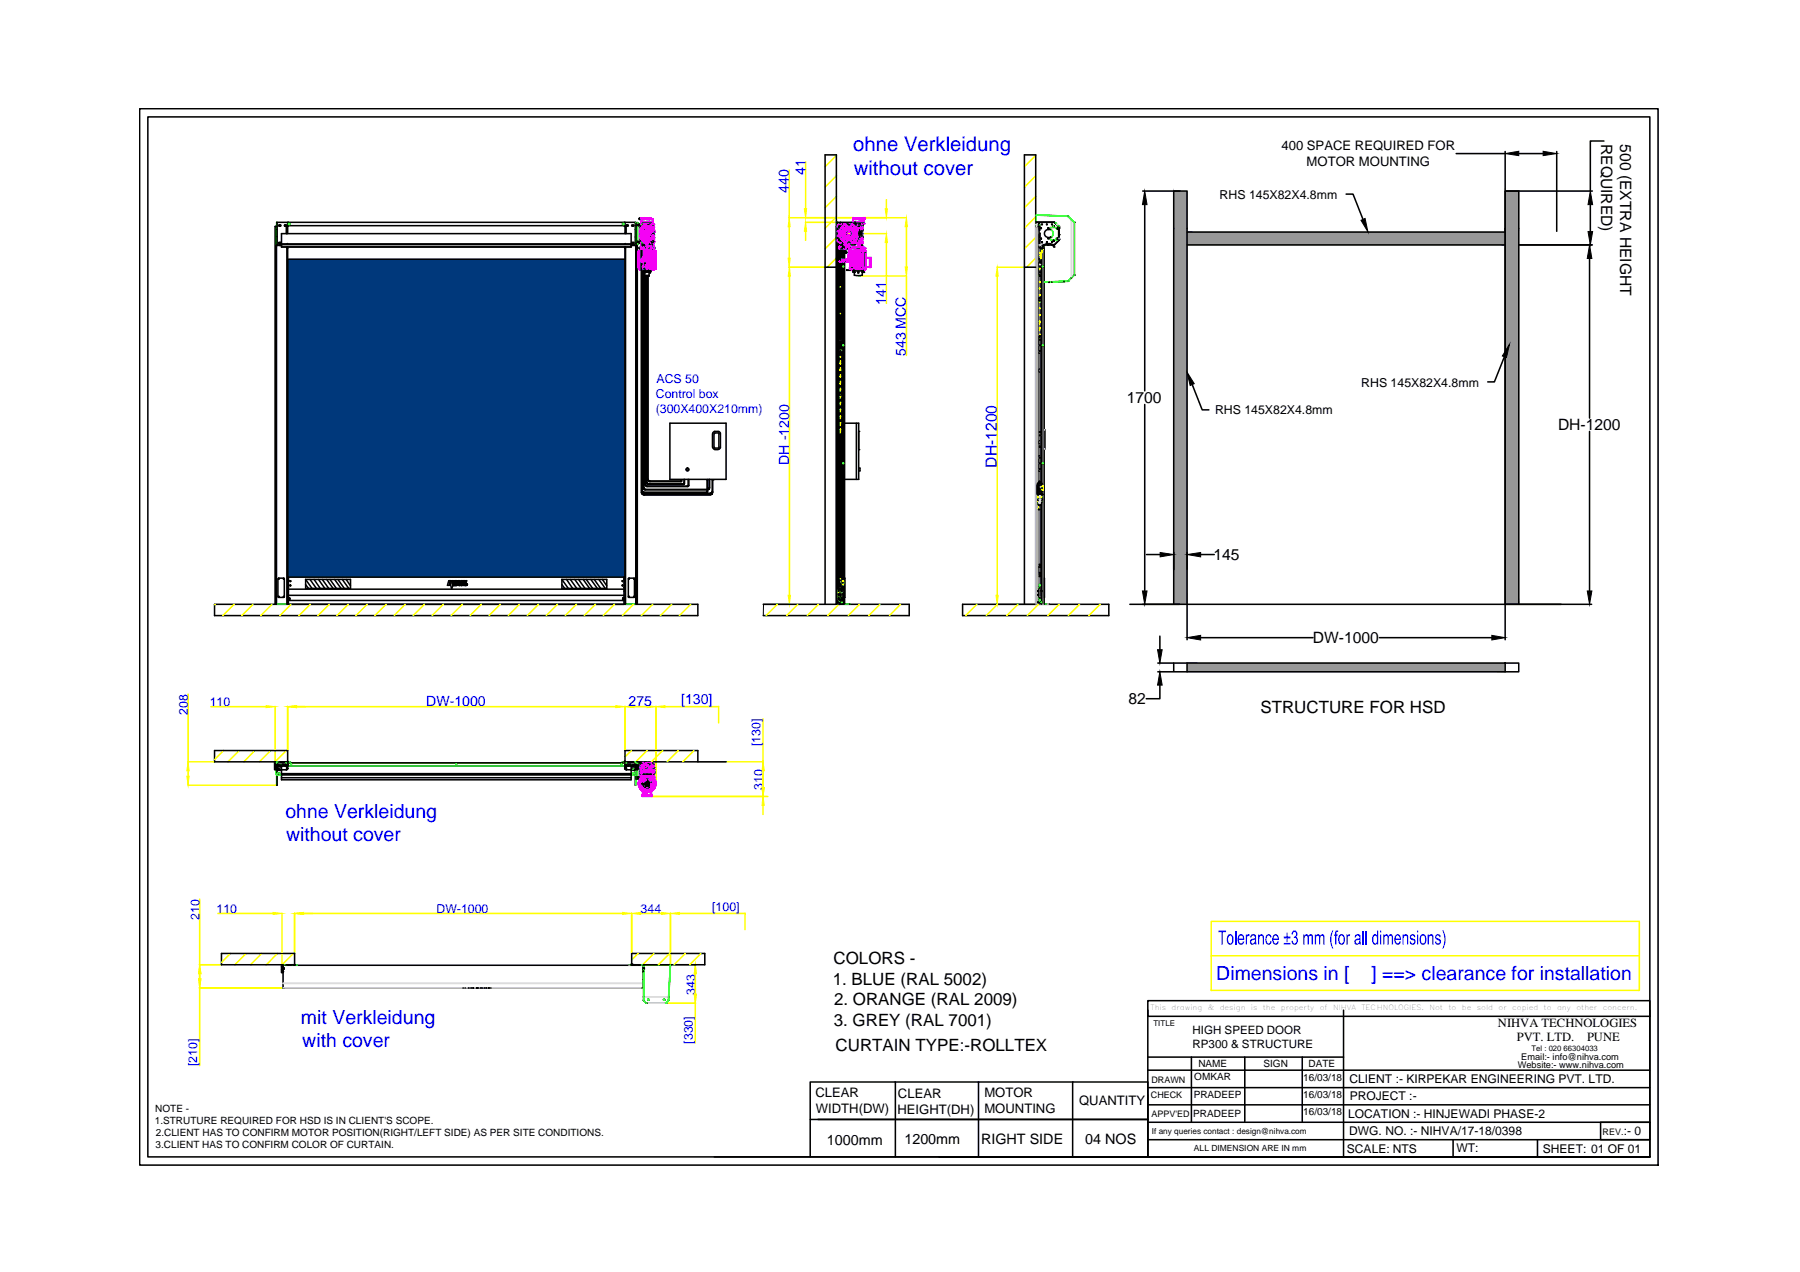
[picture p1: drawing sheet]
<svg xmlns="http://www.w3.org/2000/svg" width="297mm" height="210mm" viewBox="0 0 297 210" stroke-linecap="round" stroke-linejoin="round" font-family="sans-serif">
<defs><g id="words">
<g font-size="3.3" fill="#00f">
<text x="140.8" y="24.9">ohne Verkleidung</text>
<text x="140.9" y="28.9">without cover</text>
</g>
<g font-size="3.2" fill="#00f">
<text x="47.1" y="134.9">ohne Verkleidung</text>
<text x="47.2" y="138.8">without cover</text>
<text x="200.7" y="161.7">Dimensions in [</text>
<text x="226.3" y="161.7">] ==&gt; clearance for installation</text>
<text x="49.7" y="168.9">mit Verkleidung</text>
<text x="49.9" y="172.8">with cover</text>
</g>
<g font-size="2.8">
<text x="208" y="117.6">STRUCTURE FOR HSD</text>
<text x="137.6" y="159.1">COLORS -</text>
<text x="137.4" y="162.5">1. BLUE (RAL 5002)</text>
<text x="137.6" y="165.8">2. ORANGE (RAL 2009)</text>
<text x="137.6" y="169.2">3. GREY (RAL 7001)</text>
<text x="137.9" y="173.5">CURTAIN TYPE:-ROLLTEX</text>
</g>
<g font-size="2.6">
<text x="264.2" y="23.7" transform="rotate(90 264.2 23.7)">REQUIRED)</text>
<text x="267.3" y="23.8" transform="rotate(90 267.3 23.8)">500 (EXTRA HEIGHT</text>
<text x="185.9" y="66.5">1700</text>
<text x="257.1" y="71">DH-1200</text>
<text x="200.3" y="92.4">145</text>
<text x="216.6" y="106.1">DW-1000</text>
<text x="186.2" y="116.2">82</text>
</g>
<text font-size="2.6" fill="#00f" x="164.5" y="77.2" transform="rotate(-90 164.5 77.2)">DH-1200</text>
<g font-size="2.4">
<text x="136.5" y="188.9">1000mm</text>
<text x="149.2" y="188.7">1200mm</text>
<text x="161.9" y="188.8">RIGHT SIDE</text>
<text x="179.1" y="188.8">04 NOS</text>
</g>
<g font-size="2.3" fill="#00f">
<text x="132.9" y="28.9" transform="rotate(-90 132.9 28.9)">41</text>
<text x="130.2" y="31.8" transform="rotate(-90 130.2 31.8)">440</text>
<text x="146.2" y="50.3" transform="rotate(-90 146.2 50.3)">141</text>
<text x="149.5" y="58.7" transform="rotate(-90 149.5 58.7)">543 MCC</text>
<text x="130.2" y="76.7" transform="rotate(-90 130.2 76.7)">DH -1200</text>
<text x="70.3" y="116.6">DW-1000</text>
<text x="103.7" y="116.6">275</text>
<text x="112.4" y="116.1">[130]</text>
</g>
<g font-size="2.2">
<text x="211.5" y="24.8">400 SPACE REQUIRED FOR</text>
<text x="215.6" y="27.5">MOTOR MOUNTING</text>
<text x="134.5" y="181">CLEAR</text>
<text x="134.6" y="183.7">WIDTH(DW)</text>
<text x="148.1" y="183.8">HEIGHT(DH)</text>
<text x="148.2" y="181.1">CLEAR</text>
<text x="162.4" y="181">MOTOR</text>
<text x="162.4" y="183.7">MOUNTING</text>
<text x="178.1" y="182.3">QUANTITY</text>
</g>
<g font-size="2.1">
<text x="247.2" y="169.5">NIHVA TECHNOLOGIES</text>
<text x="250.3" y="171.9">PVT. LTD.</text>
<text x="261.9" y="171.9">PUNE</text>
</g>
<g font-size="2">
<text x="201.3" y="32.8">RHS 145X82X4.8mm</text>
<text x="224.6" y="63.8">RHS 145X82X4.8mm</text>
<text x="200.5" y="68.4">RHS 145X82X4.8mm</text>
<text x="222.7" y="178.8">CLIENT :- KIRPEKAR ENGINEERING PVT. LTD.</text>
<text x="222.5" y="184.4">LOCATION :- HINJEWADI PHASE-2</text>
<text x="222.7" y="181.6">PROJECT :-</text>
<text x="222.3" y="190.2">SCALE: NTS</text>
<text x="222.6" y="187.3">DWG. NO. :- NIHVA/17-18/0398</text>
<text x="240.3" y="190.1">WT:</text>
<text x="254.6" y="190.2">SHEET: 01 OF 01</text>
<text x="268" y="187.2">:- 0</text>
</g>
<g font-size="2" fill="#00f">
<text x="108.2" y="65.7">Control box</text>
<text x="108.3" y="63.2">ACS 50</text>
<text x="108.2" y="68.2">(300X400X210mm)</text>
<text x="31" y="117.9" transform="rotate(-90 31 117.9)">208</text>
<text x="34.6" y="116.6">110</text>
<text x="125.5" y="123.1" transform="rotate(-90 125.5 123.1)">[130]</text>
<text x="125.9" y="130.3" transform="rotate(-90 125.9 130.3)">310</text>
<text x="32.9" y="151.8" transform="rotate(-90 32.9 151.8)">210</text>
<text x="35.7" y="150.7">110</text>
<text x="72" y="150.7">DW-1000</text>
<text x="105.7" y="150.7">344</text>
<text x="117.5" y="150.3">[100]</text>
<text x="114.7" y="164.1" transform="rotate(-90 114.7 164.1)">343</text>
<text x="114.3" y="172.2" transform="rotate(-90 114.3 172.2)">[330]</text>
<text x="32.5" y="176" transform="rotate(-90 32.5 176)">[210]</text>
</g>
<g font-size="1.9">
<text x="196.8" y="170.7">HIGH SPEED DOOR</text>
<text x="196.8" y="173">RP300 &amp; STRUCTURE</text>
</g>
<g font-size="1.7">
<text x="197.1" y="178.3">OMKAR</text>
<text x="197.8" y="176.1">NAME</text>
<text x="208.5" y="176.1">SIGN</text>
<text x="215.1" y="178.3">16/03/18</text>
<text x="216" y="176.1">DATE</text>
<text x="25.5" y="185.4">1.STRUTURE REQUIRED FOR HSD IS IN CLIENT'S SCOPE.</text>
<text x="25.6" y="183.5">NOTE -</text>
<text x="196.9" y="184.3">PRADEEP</text>
<text x="197" y="181.1">PRADEEP</text>
<text x="215.1" y="181.2">16/03/18</text>
<text x="215.1" y="184.1">16/03/18</text>
<text x="25.7" y="189.5">3.CLIENT HAS TO CONFIRM COLOR OF CURTAIN.</text>
<text x="25.7" y="187.5">2.CLIENT HAS TO CONFIRM MOTOR POSITION(RIGHT/LEFT SIDE) AS PER SITE CONDITIONS.</text>
</g>
<g font-size="1.5">
<text x="190" y="178.6">DRAWN</text>
<text x="250.5" y="176.2">Website:- www.nihva.com</text>
<text x="251.1" y="174.9">Email:- info@nihva.com</text>
<text x="189.9" y="181.2">CHECK</text>
<text x="190" y="184.4">APPV'ED</text>
<text x="264.5" y="187.2">REV.</text>
</g>
<g font-size="1.4">
<text x="190.1" y="187.1">If any queries contact : design@nihva.com</text>
<text x="197" y="189.9">ALL DIMENSION ARE IN mm</text>
</g>
<g font-size="1.3">
<text x="190.3" y="169.2">TITLE</text>
<text x="252.7" y="173.4">Tel : 020 66304033</text>
</g>
<g font-size="1.2">
<text x="189.9" y="166.7">This</text>
<text x="193.3" y="166.7">drawing</text>
<text x="199.3" y="166.7">&amp;</text>
<text x="201.3" y="166.7">design</text>
<text x="206.4" y="166.7">is</text>
<text x="208.4" y="166.7">the</text>
<text x="211.4" y="166.7">property</text>
<text x="217.8" y="166.7">of</text>
<text x="220" y="166.7">NIHVA</text>
<text x="224.7" y="166.7">TECHNOLOGIES.</text>
<text x="235.9" y="166.7">Not</text>
<text x="239" y="166.7">to</text>
<text x="241.2" y="166.7">be</text>
<text x="243.7" y="166.7">sold</text>
<text x="247.3" y="166.7">or</text>
<text x="249.5" y="166.7">copied</text>
<text x="254.7" y="166.7">to</text>
<text x="256.9" y="166.7">any</text>
<text x="260.1" y="166.7">other</text>
<text x="264.5" y="166.7">concern.</text>
</g>
<text font-size=".3" x="264.8" y="23.4">.</text>
</g></defs>
<!-- layer: DIMENSIONS -->
<g fill="none" stroke="#ff0" stroke-width=".25">
<path d="M164.5 44.1h4.6M164.6 45.6v52.6M164.5 99.7h6.9M31 114.5v11.2M34.8 116.6h9.1M45.4 116.6v9.4M47.5 116.6v7.2M49 116.6h52.6M103.1 116.6v7.2M104.6 116.6h2.2M108.3 116.6v12.7M109.7 116.6h8.9"/>
<path d="M118.6 116.6v2.7M125.9 118.6v11.3M31 125.7h4.4M31 129.6h14.7M31 127.2v.9M107.5 131.4h19.2M115.2 125.7h10.8M125.9 132.9v1.5M32.9 159.2h3.6M32.9 148.4v10.8M36 150.7h9.1M46.5 150.7v8.8"/>
<path d="M48.6 150.7v6.6M50.1 150.7h52.7M104.2 150.7v6.6M105.7 150.7h3.4M110.6 150.7v8.5M111.2 159.2h3.6M112.1 150.7h10.9M123 150.7v2.7M32.9 163h13.8M32.9 160.7v.8M32.9 163v12.8M109.9 165.6h4.9"/>
<path d="M114.7 160.7v3.4M114.7 165.6v6.5"/>
</g>
<!-- layer: 0 -->
<g fill="#ff0" stroke="#ff0" stroke-width=".17">
<path d="M164.6 44.1l.1 1.5h-.3z"/>
<path d="M164.4 98.2h.3l-.1 1.5z"/>
<path d="M47.5 116.6l1.5-.2v.4z"/>
<path d="M101.6 116.4l1.5 .2-1.5 .2z"/>
<path d="M43.9 116.4l1.5 .2-1.5 .2z"/>
<path d="M48.6 150.7l1.5-.1v.3z"/>
<path d="M102.8 150.6l1.4 .1-1.4 .2z"/>
<path d="M45.1 150.6l1.4 .1-1.4 .2z"/>
<path d="M32.8 161.5h.4l-.3 1.5z"/>
<path d="M32.9 159.2l.3 1.5h-.4z"/>
<path d="M30.8 128.1h.4l-.2 1.5z"/>
<path d="M31 125.7l.2 1.5h-.4z"/>
<path d="M104.2 150.7l1.5-.1v.3z"/>
<path d="M109.1 150.6l1.5 .1-1.5 .2z"/>
<path d="M110.6 150.7l1.5-.1v.3z"/>
<path d="M114.7 159.2l.2 1.5h-.3z"/>
<path d="M114.6 164.1h.3l-.2 1.5z"/>
<path d="M103.1 116.6l1.5-.2v.4z"/>
<path d="M106.8 116.4l1.5 .2-1.5 .2z"/>
<path d="M108.3 116.6l1.4-.2v.4z"/>
<path d="M125.9 125.7l.2 1.5h-.4z"/>
<path d="M125.7 129.9h.4l-.2 1.5z"/>
<path d="M125.9 131.4l.2 1.5h-.4z"/>
</g>
<g fill="none" stroke="#000" stroke-width=".25">
<path d="M170.9 37.4h.6v42.2v-.2M171 37.4v62.3M171 36.6l3 .1h-3M171 35.5v1.9M171.1 36.7v.7M171.3 37.4v42.3M171.4 37.4v42.2M171.5 39.9h.1M171.5 38.6h.1M171.5 38.4l.1 .2M171.5 37.6v.1M171.5 37.6v.1z"/>
<path d="M171.5 38.4v.2M171.5 39.9v.2M171.5 37.3l.1 .7zM171.7 37.6v.1M171.7 39.4h.1M171.7 39.3l.1 .1M171.8 37.7l-.1-.1 .1 .1M171.8 39.4h-.1M171.8 39.9v.2M173 39.2h.2M173 37.9h.4M173 37.9a.66 .66 0 0 0-.6 .6 .66 .66 0 0 0 .6 .7"/>
<path d="M173.3 39.2h.1M173.5 39.1h-.1M173.8 39.7v.1M173.8 37.3h.1M173.8 39.8h.1M173.8 37.3v.1M173.9 37.3l-.1 .1M174.4 37.6v.1M174.4 39.3v.1M174.5 37.6h.1M174.5 39.3h.1M174.5 39.5h.1"/>
<path d="M174.5 37.8h.1M174.5 37.6v.2M174.5 39.3v.2M174.5 39.5h.2M174.5 39.3h.2M174.5 37.8h.2M174.5 37.6h.2M174.5 37.6v.1M174.5 37.7v.1M174.5 39.3v.1M174.5 39.4v.1M174.5 39.4h.2"/>
<path d="M174.5 37.7h.2M174.7 39.6h.1M174.7 37.5h.1M174.7 37.4h.1M174.7 39.7l-.7 .7h-1.9M174.7 37.4l-.7-.7 .7 .7M174.7 39.7l-.7 .7M174.7 37.5v2.2M174.8 39.5h.1M174.8 38.7h.1M174.8 37.6h.1M174.8 37.5v2.2v-.2"/>
<path d="M174.8 37.4v.1M174.8 37.4h.1M174.8 39.2v.1M174.8 37.7h.1M174.8 39.6v.1M176.3 35.7h.1M176.8 36.2h.1M176.8 36.2v.1M177.3 36.7h.1M169.1 44.1h1.8M171.5 49.6h.1M171.5 49.3h.1"/>
<path d="M171.5 49.2v.4M171.5 40.9h.1M171.5 58.3h.1M171.5 45.3h.1M171.5 49.2h.1M171.5 49.1v.1M171.5 40.9v1.8M171.5 43.1v.1M171.5 44v.1M171.5 44.9v.1M171.5 45.3v.2M171.5 45.5v10"/>
<path d="M171.5 55.6v.1M171.5 56v.1M171.5 57v.1M171.5 57.9v.1M171.5 58.3v13M171.5 49.7h.1M171.5 55.7h.1M171.5 42.7h.1M171.5 40.1h.1M171.5 56.3h.1M171.5 55.1h.1M171.5 43.3v13"/>
<path d="M171.5 43.3h.1M171.5 42.2h.1M171.5 42.7l.1-4.1-.1 41.2M171.5 55.7l.1 24.1M171.6 45.6v-.1v.1M171.6 55.5h.1M171.6 55.5v.1M171.6 56.9v.1M171.6 56v.1M171.6 57.9v.1M171.6 43.9v.1M171.6 43v.2"/>
<path d="M171.6 44.9v.1M171.6 58.3h.1M171.6 42.2h.1M171.6 40.9h.1M171.6 42.8l.3-1.7-.3 1.7M171.6 42.7h.1M171.6 49.7h.1M171.6 49.1h.1M171.6 42.8h.1M171.6 43.3v11.8M171.6 40.9v15.4M171.6 55.7h.1"/>
<path d="M171.6 58.3v13M171.6 49.6h.1M171.6 49.2h.1M171.6 45.3h.1M171.6 56h.1M171.6 57.9h.1M171.6 56.1h.1M171.7 45.6h-.1M171.7 55.5h.1M171.7 40.5h.1M171.7 40.5v1.9M171.7 42.5v37.1"/>
<path d="M171.7 40.5v1.7M171.7 42.3v37.3M171.8 41v38.7M172 40.2l.2 .4M172 40.2l-.3 .3M172 40.6h.1M172 40.6v.1M172 41v2.9M172 44.1v12.8M172 57.1v19.3M172.1 40.6h.1M172.1 41v2.9"/>
<path d="M172.1 44.1v12.8M172.1 57.1v19.3M172.1 40.4l.2 .1v59.2M172.2 40.6h.1M172.2 40.6v.4h-.5M172.9 40.2a1.08 1.08 0 0 0-1 .9M172.9 40.2l.1 .1-.1-.1M172.9 40.3l.1 .2zM173.1 46.6h.1M173.1 40.2l.5 .2M173.1 40.2v.1M173.2 46.5v.1"/>
<path d="M173.2 46.6h-.1M173.5 46.5v.1M173.5 40.4h.1M173.6 40.4l.3 .3M173.9 40.8h.1M174 40.4h-1.8M175.6 46.5h.1M175.6 46.5l-2 .1M175.6 46.4v.1M176.3 46.4h.1M176.8 45.9h.1M176.8 45.8h.1"/>
<path d="M177.3 45.4h.1M171.2 79.9v1.7M171.3 80h.1M171.3 80h.5M171.3 79.7v.2M171.3 79.9h.5M171.4 80h.1M171.4 79.7v.2M171.5 73.1h.1M171.5 72.8h.1M171.5 61.3h.1M171.5 61.1h.1"/>
<path d="M171.5 60.9v.5M171.5 72.8v.4M171.5 79.7v.2M171.5 80v1.5M171.5 77.8h.1M171.5 79.6l-.3 .3M171.5 73.2h.1M171.5 72.7h.1M171.5 61.5h.1M171.5 60.9h.1M171.5 79.7v.1M171.5 79.7h.1"/>
<path d="M171.5 77.8v1.6M171.5 79.8h.2M171.5 73.3h.1M171.5 71.4v2.3M171.5 73.7v1.5M171.5 75.5v.1M171.5 76.4v.1M171.5 77.4v.1M171.5 61.4h.1M171.5 79.7h-.1v.2M171.5 75.2h.1M171.5 71.9h.1"/>
<path d="M171.5 79.6h.1M171.5 79.8h.1M171.5 80v.1l.1-.1M171.5 79.9h.1M171.6 71.8v.1M171.6 71.2v.2zM171.6 73.7v.1v-.1M171.6 71.2v.2M171.6 76.4v.1M171.6 75.5v.1M171.6 77.3v.1M171.6 79.6l.1 .1"/>
<path d="M171.6 79.8h.1M171.6 79.6h.1M171.6 77.8h.1M171.6 75.2h.1M171.6 73.3h.1M171.6 72.7h.1M171.6 61.5h.1M171.6 60.9h.1M171.6 79.6v.1M171.6 79.7h.1M171.6 73.2h.1M171.6 73.7v1.5"/>
<path d="M171.6 77.8v1.8M171.6 76.4h.1M171.6 75.5h.1M171.6 71.2v2.5M171.6 73.7v.1M171.6 71.2v.1M171.7 79.6h.1l.2 .3M171.7 79.7h.1v.2v-.2M171.7 79.6h-.1M171.7 79.7h.1M171.7 79.7l-.1 .1M171.7 79.7v.2"/>
<path d="M171.8 80h.1M171.9 80h.1M172 80h.1M172 79.9v1.7M172 76.6v23.1M172.1 76.6v23.1M172.3 70.9h.1v3.2M172.3 74.1h.1M158.8 99.7h24.2v1.9h-24.2zM169.1 99.7v-74.1h1.8v74.1M171 99.7h.1M171.1 99.7v-62.3v62.3"/>
<path d="M171.1 99.7h.1M171.2 81.4h.1M171.2 80.9h.1M171.2 80.8h.1M171.2 80.7h.1M171.2 80.6h.1M171.2 80.5h.1M171.2 80.1h.1M171.2 81.6h.1M171.2 81.6l.2 2.5-.1-1.1M171.2 81.5l.1 .1M171.3 81.1h.1"/>
<path d="M171.3 80.5h.1M171.3 80v.7M171.3 80.2h.1M171.3 80.7h.1M171.3 81.7h.1M171.3 81.6h.1M171.3 81.4v.2h.1M171.3 81.4h.6M171.3 81.2l.5 .1M171.3 81.7v.7M171.3 80v1.3M171.3 81.5h.1"/>
<path d="M171.3 81.5v.1M171.3 81.4h.1M171.3 82.5v.1M171.3 82.4h.1M171.3 83h.1M171.3 81.9v.4M171.3 83.2v14.3M171.3 97.6v.5M171.3 98.3v1M171.3 99.5v.2M171.3 81.2v.1M171.3 82.5v.2"/>
<path d="M171.3 83l.2 .3M171.4 81.6h.1M171.4 84v.1M171.4 84.1h.1M171.4 83.3h.1M171.4 83.2h.1M171.4 81.5h.4M171.4 82v1.1M171.4 83.1v.1M171.4 83.3v16.4M171.4 81.4v.1M171.5 97h.2"/>
<path d="M171.5 83.3h.2h-.2M171.5 81.9h.1M171.5 83.3h.1M171.5 83.2h.1M171.5 83.4h.1M171.5 81.7h.1M171.5 83.1l-.1 .1 .1 .2M171.5 99.4v.1l.2-.1M171.5 98.7h.1M171.5 97.9h.2M171.5 97.8h.2M171.5 81.6h-.2v.3h.1"/>
<path d="M171.5 81.6h.1M171.5 81.8v1.3M171.5 81.7l-.2 .7M171.5 81.2l-.1 .1M171.5 83.4h-.1M171.5 83.2v.1M171.5 95.1v.1M171.5 83v.1M171.5 83h.1M171.5 93.5h.1M171.5 93.6h.1zM171.5 83.4h.1v9.7h-.1z"/>
<path d="M171.5 96.4v-1.2h.1v1.2M171.5 81.4v.1M171.5 81.5v.1M171.5 81.7v1.1M171.5 93.3v.1M171.5 93.5v.2M171.5 94.9v.1M171.5 96.6v.1M171.5 99v.1M171.5 99.2v.3M171.5 81.7l-.2 .8M171.5 98.6v.1"/>
<path d="M171.5 93.1h.1M171.5 82.7v.3M171.5 97h.1M171.5 82.4h.1M171.5 82.4v.3M171.5 82.7h.1M171.5 81.4v.1l.1-.1M171.5 97l.2 .2M171.5 81.2h.1M171.5 81.2v-.5h.1v.6M171.5 81.2v.1M171.5 97v.1"/>
<path d="M171.6 83.1h.1M171.6 82.4h.1M171.6 82.4v.1M171.6 82.5h.1M171.6 82.7h.1M171.6 82.7l-.1 .3M171.6 83.2h.1M171.6 83.3h.1M171.6 81.5v.1M171.6 81.2v.1M171.6 81.7v.7M171.6 82.5v.2"/>
<path d="M171.6 81.5h.1M171.6 93.5h-.1h.1M171.6 93.5h.1M171.6 93.6h.1M171.6 81.7l.2 .8M171.6 81.4v.1M171.6 81.7v1.4M171.6 93.3v.1M171.6 93.5v.2M171.6 94.9v.1M171.6 96.6v.1M171.6 99v.1"/>
<path d="M171.6 99.2v.3M171.6 81.6h.1M171.7 93.1h.1M171.7 81.7h-.1l-.1 .7M171.7 83.4v16.3h.4M171.7 81.9v1.2l-.2-.1M171.7 83.4h.1M171.7 83.3h.1M171.7 83.2h.1M171.7 81.7h.1M171.7 83.4l-.1-.1-.1 .1v16.3h-.6M171.7 81.6h.2"/>
<path d="M171.7 81.7l.2 .7M171.7 81.3v.2M171.7 98.5l-.2 .2M171.7 83.1v.2M171.7 83.2v.1M171.7 93.6l-.2 .1M171.7 94.7h-.2M171.7 95.1v.1M171.7 81.6h.1M171.7 81.4v.1M171.7 81.6v.2M171.7 82v1.1"/>
<path d="M171.7 83.3v16.4M171.8 81.4v.1M171.8 81.6h-.1h.2M171.8 81.6h.1M171.8 81.5v.1M171.8 81.3h.1M171.8 81.4v.2M171.8 81.6v.7M171.8 82.5v.4M171.8 83v14.5M171.8 97.6v1.7M171.8 99.3v.2"/>
<path d="M171.8 99.5v.2M171.9 80.7h.1M171.9 80.2h.1M171.9 80.5h.1M171.9 81.1h.1M171.9 80l-.1 1.3M171.9 81.7h.1M171.9 82.4h.1M171.9 81.7v.7M171.9 82.5v.1M171.9 81.4h.1M171.9 82.8l-.2 .6"/>
<path d="M171.9 81.6h.1M171.9 81.4v.1M172 81.5v.1M172 81.5h.1M172 81h.1M172 80.9h.1M172 80.8h.1M172 80.7h.1M172 80.2h.1M172 80.8v-.8v1.5M172 81.6h.1M172 81.6l-.2 1.5h-.4l-.1-.5"/>
<path d="M172.3 95.4v3.2M173.2 99.7h.1M35.4 123.9h12.1v1.8h-12.1zM45.4 125.8v1M45.4 126.6h.1M45.4 126.4h.1M45.4 126h.1M45.4 126.8l.1 .1M45.5 126.8v.1M45.5 126.8h.1M45.5 126.9h.1M45.5 126.3h.1"/>
<path d="M45.5 126.8h.1h-.1M45.5 126.4h.1M45.5 126.3v.1M45.5 125.8h.1M45.5 125.7h-.1M45.5 126.2h.1M45.5 126.5h.1M45.5 126.4v.1M45.6 126.3h.1M45.6 126.4h.1M45.6 126.9h.1M45.6 125.7h-.1"/>
<path d="M45.6 126.8h.1M45.6 126.5h.1M45.6 126.1h.1M45.6 126.6h.1M45.6 126.2h.1M45.6 126.1v.1M45.6 126.6v.1M45.6 126.7v.1M45.6 125.9h.1M45.6 126.5h-.1v.3M45.7 126v3.6h-.1M45.7 126.2l.5 .1"/>
<path d="M45.7 127h.1M45.7 126.7l.7 .3M45.7 126.5h.5M45.8 126.5h.1M45.8 125.8h.1M45.8 127l.1 .1M45.8 127h1.4M45.9 125.8h-.4v.4M45.9 127.1h.6M45.9 125.9h58.8M45.9 125.8l-.1 .1M45.9 126.5h.1"/>
<path d="M45.9 126.2v.3M45.9 126.3h.3M46 127.7v-.2l.1 .2M46 126.3v.1M46 126.5h.1M46.1 126.5h.1M46.1 126.3v.2M46.2 126.5v-.2v.2M46.2 126.5h.1M46.2 125.8h.1M46.2 126.3h.1M46.2 126.4v.1"/>
<path d="M46.2 126.5h.3M46.2 126.3h1.3M46.3 126.5h.1M46.3 126.2v.1M46.3 126.3v.1M46.3 126.4v.1M46.3 125.8h.6M46.4 126.5h.1M46.4 127h.1M46.5 126.3v2.4h57.7v-2.4M46.5 126.4h.1M46.5 126.4h-.3h1.3"/>
<path d="M46.5 127.8h57.7M46.5 127.7h57.7M46.5 128.3h57.7M46.5 127.9h57.7M46.5 126.2v.1M46.6 126.2h.1M46.6 126.1h.3M46.6 126.1v.1M46.8 126.2v.1M46.9 126.2v.1M46.9 126.1v.1M46.9 125.7h.1"/>
<path d="M47 126.3h.1M47 126.2h.1M47 126.4h.1M47 126.3h-.8v.1M47.1 126.4h.1M47.1 125.8h.1M47.1 126.3h.1M47.3 126.2v-.3v.2h-.2l.1 .1-.1 .1M47.3 126.1v.2h.2M47.3 126.5v.4M47.3 126.2h.1M47.3 125.9v.2"/>
<path d="M47.3 126.8h.1M47.3 126.6h.1M47.3 126.1h.1M47.3 125.7h.1M47.3 125.9h.1M47.3 126.7h.2M47.3 125.7v.1M47.3 126.1v.1M47.4 126.4l-.1 .1M47.4 126.9l-.2 .2M47.4 126.4l.1 .1M47.4 126.5l-.2 .5"/>
<path d="M47.4 126.4v.1M47.4 126.2h.1M47.4 125.7h.1M47.5 125.9h.1M47.5 126.1h-.1v.1M47.5 126.5v.4M47.5 127.7v.1M47.9 125.8v.1M102.7 125.8v.1M103.1 126.7h.1M103.1 126.5v.4M103.1 125.9h.1"/>
<path d="M103.1 126.2h.1M103.1 126.1l.1 .1M103.1 125.7h.1M103.1 125.7h16.7M103.1 126.3h1.2M103.1 125.7v-1.8h12.1v1.8M103.1 127.7v.1M103.2 125.7h-.1M103.2 126.4v.1M103.2 126.6h.1M103.2 126.8h.1M103.2 125.9v.2"/>
<path d="M103.2 126.1h.1M103.2 125.9h.1M103.2 126.2h.1M103.2 125.7h.1M103.2 125.7v.1M103.2 126.1v.1M103.3 126.1l.2 .1M103.3 126.9l-.1-.4v.4l.2 .2M103.3 126v-.1v.4M103.3 126.4v.1M103.3 126.9l.1 .1M103.3 126.1v.2h-.2"/>
<path d="M103.3 126.2h-.2M103.4 126.4h.1M103.4 126.3h.1M103.4 126.2l.3 .1M103.5 126.2h.1M103.5 126.4h.1M103.5 125.8h.1M103.5 126.2v.1M103.6 126.4h.1M103.6 126.3h.1M103.6 126.3h.8v.1M103.6 126.2h.1"/>
<path d="M103.6 125.8h.6M103.9 126.1h-.2M104 126.1v.1M104 126.2h.1M104 126.2v.1M104.1 126.4h.1M104.1 126.3h.1M104.2 127h.1M104.2 126.4h.2h-56.9M104.2 127.1h.5M104.2 126.5h.1M104.2 125.8h.1"/>
<path d="M104.3 126.5h.1M104.3 126.2v.1M104.3 126.3v.1M104.3 126.4v.1M104.3 126.4l.1 .1M104.3 126.3h.1M104.4 126.4l-.2 .1M104.4 126.5h.1M104.4 126.3v.2v-.2M104.4 125.8h.1M104.4 126.3h.2M104.5 126.5h.1"/>
<path d="M104.5 126.5h.3M104.5 126.3v.2M104.6 126.5h.1M104.6 127.7v-.2l.1 .2M104.6 126.2v.3M104.6 126.3v.1M104.7 125.8h.4v.4M104.7 126.5h.1M104.7 127.1h-.5M104.7 125.8l.1 .1v3.7h.1M104.8 126.5h.1M104.8 125.8h.1"/>
<path d="M104.8 127h-1.4M104.8 127l-.1 .1M104.8 127h.1M104.8 126.2l-.4 .1M104.8 126.7l-.6 .3M104.9 125.9h.1M104.9 126.9h.1M104.9 126.3h.2M104.9 128.2h.3M104.9 126.4h.2M104.9 128.5l.1 .1M105 126.8h.1"/>
<path d="M105 126.9h.1M105 126.6h.1M105 126.5h.1M105 126.4h.1M105 126.3h.1M105 126.1h.1M105 126.2h.1M105 126.6v.2v-.1M105 126.9h-.1M105 126.1v.1M105 128.2v.4M105 126.8l.1 .1"/>
<path d="M105.1 125.7h.1M105.1 126.3h.1M105.1 126.9h.1M105.1 126.4h.1M105.1 126.3v.1M105.1 125.7l.1 2.9M105.1 126.8h.1M105.1 126.4v.1M105.1 125.8h.1M105.1 126.5h.1M105.1 126.5v.3M105.2 126.8h-.1"/>
<path d="M105.2 128.2h.1M105.2 126.6h.1M105.2 126.4h.1M105.2 126h.1M105.2 126.9h.1M105.2 128.2v.4h-.2M105.2 128.5h.1M105.3 128.3v-.1v.3v-.1M105.3 128.3v.1M105.3 128.4h.1M105.3 128.3h.1M105.3 125.9l-.1 .1"/>
<path d="M105.3 128.3v.2M105.3 128.2v.1M105.3 128.5h.1M105.3 128.2v.3M105.4 128.5h.1M105.4 128.3h.1M105.4 128.3h.3v.1h-.3M105.4 128.3v.2M105.7 126.4h.1M105.7 129.4h.1M105.7 129.3h.1M105.7 126.1h.1"/>
<path d="M105.7 126.1h-.1l.1 .2M105.7 126.1v.3M105.7 129.4a1.12 1.12 0 0 0 1.1 1 1.12 1.12 0 0 0 1.1-1M105.7 129.9h.1M105.7 127.8h.1M105.7 129.7h.1M105.7 127.4h.1M105.7 127.7v-1.6v1.7M105.7 128.6v-1.7v1.7M105.7 128.8h.1M105.7 127.8h2.1M105.7 126.6h.1"/>
<path d="M105.7 126.5h.1M105.7 129.9l.1 .1M105.8 127.7h.1M105.8 129.1h.1M105.8 127.4h.1M105.8 126.4h.1M105.8 127.2h.1M105.8 127h.1M105.8 128.1h.1M105.8 127.8h2h-2M105.8 126.8h.1M105.8 126.3h.1"/>
<path d="M105.8 127.5h.1M105.8 129.4h.1M105.8 128.1v.1M105.8 127.3h.1M105.8 127v.1M105.8 128.2h.1M105.8 126.9h.1M105.8 127.3v.4M105.8 128.8h.1M105.8 129.9v-.5v.5M105.8 129.9h.1M105.8 126.1v.2"/>
<path d="M105.8 126l.1 .1M105.8 126.3v.1l.1-.1M105.8 126v.1M105.8 126.9h.3M105.8 130l-.2 .1M105.8 128.7v.2v-.2M105.8 128.7h.1M105.8 127.1h.1M105.8 126.1h.1M105.8 127.2h-.1M105.8 126v1M105.8 129.4v.5"/>
<path d="M105.8 128v.1M105.8 127.3v.1M105.8 126.7v.1M105.8 129.2h.1M105.8 129.3h.1M105.8 126.7h.1M105.8 128h.1M105.8 126.2v.8l.1 .1-.1 .1M105.8 126.2h2M105.8 127.7h2M105.8 127.2v.4M105.8 129.2v.1"/>
<path d="M105.8 127.2v.1M105.8 126.2h.1M105.8 126.9v.1M105.8 127.2v1.1M105.8 126.2v.1M105.8 129.3v.1M105.9 128.8h.1M105.9 128.7h.1M105.9 128.1h.1M105.9 126.4h.1M105.9 128.1v.1M105.9 127.3h.1"/>
<path d="M105.9 127.4h.1M105.9 128.6v-1.7v2.4M105.9 126.1h.1M105.9 126.2v.1M105.9 126.1v.1M105.9 129.3l.1 .1zM105.9 126h.1M105.9 125.9h-.6v.1M105.9 125.9v.2M105.9 126.2v2.9M105.9 125.9l.1 .1M105.9 126.2h1.7h-1.7"/>
<path d="M105.9 126.2h.1M105.9 127.8h.6M105.9 126.5h.2M105.9 128.8l.1 .1M105.9 127.7h.1M105.9 128.8a.99 .99 0 0 0 .4 1.4 .99 .99 0 0 0 1.4-.4M106 130.1h.1M106 127.7h.1M106 126.5v-.6h.1v.6M106 126.9v2.4M106 128.8a.91 .91 0 0 1 1.3-.3 .91 .91 0 0 1 .3 1.2M106 127.8h.1"/>
<path d="M106 129.3h.1M106 129.2h.1M106 129.2v.1v-.1M106 127.8h.4v.8a1.1 1.1 0 0 0 .2 1.6M106 127.7h.4M106 129.7l.1 .1M106.1 129.9h1.4M106.1 126.3h.7zM106.1 127.8h.1M106.1 129.7h.1M106.1 129.8h.1M106.1 129.7l.1 .1"/>
<path d="M106.1 129.9a.95 .95 0 0 1 0-1.3 .95 .95 0 0 1 1.4 0 .95 .95 0 0 1 0 1.3M106.1 126.5h.1M106.1 128.9h.1M106.1 128.6h.1M106.1 129h.1M106.1 126.3h.1M106.1 128.1h.1M106.1 126.6h.1M106.1 128h.1M106.1 126.9h.1M106.1 128.7h.1M106.1 129.9h.1"/>
<path d="M106.1 130h.1M106.1 129.3l.3 .1 .1 .2M106.1 126.9h-.1M106.1 127.5h.1M106.1 127.4h.1M106.1 126.1h.1M106.1 129.3h.3M106.1 126h.5v.4h-.5M106.1 127.9h.2M106.1 126.1v.1M106.1 126.9v2.4M106.1 125.9l.1 .1"/>
<path d="M106.2 126.4h-.1M106.2 129.3h.1M106.2 130h.1M106.2 128.7h.1M106.2 129h.1M106.2 128.6h.1M106.2 129.4h.1M106.2 126.7h.1M106.2 126.6h.1M106.2 129.3v.1M106.2 128.3h.1M106.2 126.4v2.7"/>
<path d="M106.3 126.7h.1M106.3 126.9h.1M106.3 129.4h.1M106.3 126.6h.1M106.3 126.4v2.7M106.3 127.8h-.2h.3M106.3 126.6v.1M106.3 126.8l-.4 .1M106.4 128.2h-.2M106.4 129.7h.1M106.4 126.7h.1M106.4 126.6h.1"/>
<path d="M106.4 129.3h.1M106.4 129.8h.1M106.4 128.2h.1M106.4 126.6v.1M106.4 127.8h.1M106.4 130l.2 .1M106.4 128.6l-.2 .8M106.4 128.8l.1 .2M106.4 128.6a1.25 1.25 0 0 0 0 1.4M106.5 126.7h.1M106.5 126.6h.1M106.5 128.5v-.5l-.3-.5 .1-.1 .2 .4 .1 .7"/>
<path d="M106.5 126.6v.1M106.5 128.1h.1M106.5 126.6l-.1 .1M106.5 127.7h.1M106.5 129.9h.1M106.5 128.1l-.3 .1M106.5 128.1l-.1 .1M106.5 128.7l.1 .2M106.5 127.8h1.1h-1.1M106.5 128.6l-.3 .8M106.5 129.7l-.1 .2M106.5 129l-.1 .2"/>
<path d="M106.6 129.7h.1M106.6 128.9v.1M106.6 126.7h.1M106.6 126.6h.1M106.6 126.6v.1M106.6 127.3h.1M106.6 126.8l-.5 .1M106.6 127.8h.1M106.6 130.2h.1M106.6 128.5h.1M106.6 127.8h.4M106.6 126.3h.4"/>
<path d="M106.6 126.1h.4M106.6 129.9h.1M106.6 130h.1M106.6 126.6l.1 .1M106.6 130.2h.3M106.6 128.5h.3M106.6 129.7l-.1 .2M106.6 128.5l-.2 .1M106.6 128.7h.1M106.7 126.9h-.2v1M106.7 126.9h.1M106.7 126.7h-.1"/>
<path d="M106.7 126.7h.1M106.7 129.3v.1zM106.7 126.9v1.5M106.7 129.7h.2M106.7 129.7h.1M106.7 129.9h.1M106.7 127.8h.1M106.7 127.3h.1M106.7 128.8h.1M106.7 127.3v.1M106.7 128.7v.1M106.7 129.8h.1"/>
<path d="M106.7 128.5h.2M106.7 127h.2M106.8 129.9h.1M106.7 128.5h.1M106.7 127.9h.2M106.7 126.9v1.6M106.7 129.2v.1M106.8 127.8h.1M106.8 126.3h.7M106.8 129.2l.1 .2-.2-.1M106.8 128.5h.1M106.8 126.9h-.4v.7"/>
<path d="M106.8 128.6h.1M106.9 128.5h-.1M106.9 128.5h-.2M106.9 128.3h.1M106.9 128.6h.1M106.9 127.8h.1M106.9 127.2h.1M106.9 127.3h.1M106.9 129.3v.1zM106.9 126.6h.1M106.9 128.8h.1M106.9 127v1.5"/>
<path d="M106.9 129.2v.1M106.9 129.9h.1M106.9 126.6v.1M106.9 129.9v.1M106.9 128.5l.3 .1M106.9 130.2h.1M106.9 129.8h.1M106.9 128.9h-.2M106.9 126.7h.1M106.9 129.9l-.3 .1M106.9 126.4v-.4v.4M106.9 128.7h-.3v1.2"/>
<path d="M106.9 127v1.5l-.3-.1M107 128.8v.1h.1M107 129.7h.1M107 128.5l.2 .1M107 130.1l.2-.1-.2 .2M107 128.7l.1 .6-.1 .6M107 128.8a.57 .57 0 0 0-.8 .5 .57 .57 0 0 0 .7 .6M107 128.9h.1M107 127.8h.1M107 126.7h.1M107 126.6h.1M107 130h.1"/>
<path d="M107 129.9v.1M107 126.6v.1M107 129.7l.1 .2M107 129.9h.1M107 128.8h.1M107 126.9h-.3M107 129.8h.1M107.1 129.8l-.2-.1v.2M107.1 126.7h.1M107.1 127.7h.1M107.1 127.5h.1M107.1 126.6h.1"/>
<path d="M107.1 126.6v.1M107.1 127.5v.2M107.1 127.8h.1M107.1 128.8l-.1 .1M107.1 129l.1 .2M107.1 129.7h.1M107.1 128.7l.1 .1M107.1 128.8l.3 .5-.3 .5M107.2 126.7h.1M107.2 126.6h.1M107.2 127.8h.1M107.2 128.9h.1"/>
<path d="M107.2 127.8h.4M107.2 126.6v.1M107.2 128.8l-.2 .2M107.2 128.6a1.25 1.25 0 0 1 0 1.4M107.2 129.4l-.1 .2M107.2 129.8h.1M107.2 129.7h.1M107.2 128.6a1.29 1.29 0 0 1 0 1.4M107.2 129.3a.44 .44 0 0 0-.4-.5 .44 .44 0 0 0-.4 .5M107.2 129v.1M107.2 127h-.3M107.2 129.1h.1"/>
<path d="M107.2 126.9l-.3 .1M107.2 129h.1M107.2 129.4h.7M107.2 129.3h.1M107.3 129.4h-.1M107.3 126.7h.1M107.3 126.6l-.1 .1M107.3 129.2h.1M107.3 126.6h.1M107.3 126.6v.1M107.3 129.4h.1M107.3 129.3v.1"/>
<path d="M107.3 127.9h.1M107.4 129.3h.1M107.4 129.4h.1M107.4 128.2l.1 .1M107.4 127.8h.1M107.4 128.3h.1M107.5 129.4h.1M107.4 129.9h.1M107.4 128.7h.1M107.4 128.6h.1M107.5 128.6h-.1M107.5 129.2h.3"/>
<path d="M107.5 127.8h-.3h.3M107.5 126.5h.1M107.5 128.8h.1M107.5 126h-.5v.4h.5M107.5 130h.1M107.5 128.7h.1M107.5 126.5v.1M107.5 128.6v.1M107.5 129.3h-.3M107.5 126.3h.1M107.5 128.3h.1M107.5 129.2h.1"/>
<path d="M107.5 126.9h.1M107.5 129.9h.1M107.5 125.9h.1v.6h-.1zM107.5 125.9v.1M107.5 129.8h.1M107.6 127.5h.1M107.6 128.7h.1M107.6 128.5h.1M107.5 126.8h.1M107.5 127.2h.1M107.5 129.1h.1M107.6 128.8h.1"/>
<path d="M107.5 127.1h.1M107.5 127.3h.1M107.6 128h.1M107.6 127.4h.1M107.6 126.4h.1M107.5 129.7h.1M107.6 127h.1M107.5 129.4h.3M107.5 128.4h.1M107.5 127.8h.1M107.5 128h.1M107.6 129.2h.1"/>
<path d="M107.6 127.3h.1M107.6 129.1h-.1M107.6 128.1h.1M107.6 126.7l-.1 .1M107.6 128.4h-.1M107.6 129.1h.1M107.6 128v.1M107.6 126v.4M107.6 126.6h-.1M107.6 126.8h.1M107.6 127.8h.1M107.6 127.1h.1"/>
<path d="M107.6 127.7h.1M107.6 128.4h.1M107.6 126.7h.1M107.6 129.8h.1M107.6 126.7v.1M107.6 126.6h.1M107.6 127.7h-1.1M107.6 127.7h-1.7h1.7M107.6 126.2h.1M107.6 126h.2v.7M107.6 126.4h.2M107.6 126.3h.2"/>
<path d="M107.6 126.1h.2M107.7 129.4h.1M107.7 126.2l.1 .1v.3M107.7 129.3h.1M107.7 129.3l.1 .1M107.7 126.6h.1M107.7 126.9v1.7M107.7 126.1h.1M107.7 130.4h.1M107.8 126.6h.1M107.8 128.6h.1M107.8 126.9h.1"/>
<path d="M107.8 127.8h.1M107.8 128h.1M107.8 128.4h.1M107.8 128.3h.1M107.8 129.9h.1M107.8 127.7h.1M107.8 127.6h.1M107.8 127.5h.1M107.8 127.2h.1M107.8 127.1v.1M107.8 127h.1M107.8 129.4h.1"/>
<path d="M107.8 126.9v.1M107.8 126.8h.1M107.8 126.7v.1M107.8 126v.4M107.8 127.2v1.1M107.8 126.6v.1M107.8 127.9v.1M107.8 129.7h.1M107.8 129.6h.1M107.8 127.4h.1M107.8 127.3h.1M107.8 126.7h.1"/>
<path d="M107.8 127.3v.1M107.8 127.9h.1M107.8 129.2h.1M107.8 130l.2 .1M107.8 126.4h.1M107.8 126.9v.7M107.8 129.6v.1M107.8 126.6l-.1 .2 .1 .1M107.8 126.1h-2h2M107.8 128.5v-1.5v1.5M107.8 126.1h-2.1l.1 2.2v-1.1M107.8 126.2l.1 .3"/>
<path d="M107.8 126.9v1.4M107.8 129.4v.5M107.9 129.9l-.1 .1M107.9 126.1h.1M107.9 127.7h.1M107.9 126.1l-.1 1.7M107.9 129.9h.1M107.9 129.4h.1M107.9 127.4h.1M107.9 126.6h-.1M107.9 129.3h.1M107.9 129.2a1.12 1.12 0 0 0-1.1-1 1.12 1.12 0 0 0-1.1 1"/>
<path d="M107.9 129.8h.1M108 128.9v.1M108 129v.1M108 129.7h.1M108 129.1h.1M108 129.6l-.1 .1M108 129.2v.1M108 129.3v.1M108 129.5h.1M108 129.4h.1M108 129.3h.1M108 129.2h.1"/>
<path d="M108 129.6v.1M108 129.2v.2M36.5 157.3h12.1v1.9h-12.1zM46.5 159.3v1M46.5 159.8h.1M46.5 159.5h.1M46.6 159.8h.1M46.6 159.5h.1M46.6 159.9h.1M46.6 159.3v.4M46.6 159.8v.1M46.6 159.7h.1"/>
<path d="M46.6 159.3h.1M46.6 160h.1M46.6 159.2v.1M46.7 159.6v.1M46.7 159.8h.1M46.7 159.9h.1M46.7 159.2h.3M46.7 159.2l-.1 .1M46.7 160h.1M46.7 159.7h.1M46.7 160h-.1M46.7 159.2h.1"/>
<path d="M46.9 159.2h.1M47.3 159.2h.1M47.5 159.2h.1M47.5 159.2h.6M48.2 159.2h.1M48.5 159.2h.1M48.6 159.2h.1M49.1 159.2v.1M103.8 159.2v.1M104.2 157.3h12.1v1.9h-12.1zM104.3 159.2h.1M104.4 159.2h.1"/>
<path d="M104.6 159.2h.1M104.8 159.2h.6M105.4 159.2h.1M105.6 159.2h.1M105.8 159.2h.4M105.9 159.2h.1M106.1 160h.1M106.1 159.7h.1M106.1 159.9h.1M106.1 159.8h.1M106.2 159.2h.1M106.2 159.9h.1"/>
<path d="M106.2 159.8h.1M110.6 159.2h.1M46.5 160h.1M46.6 160.3v.1M46.6 160.3h.1M46.6 160.3h.1zM46.6 160.4h.1M46.6 160.3h.1h-.1M46.6 160l.1 .3M46.6 160.2v.1M46.7 160.3h.1M46.7 160.4h.1"/>
<path d="M46.8 163.1h59.3M46.8 163h-.1v-3.7h59.4v3.7M76.4 163h4.6M76.8 163v.1M77.3 163v.1M77.6 163v.1M77.8 163v.1M78.1 163v.1M78.6 163v.1M78.7 163v.1M78.7 163.1h.1M78.8 163v.1"/>
<path d="M79 163v.1M79.3 163v.1M79.5 163v.1M79.6 163v.1M79.9 163v.1M80 163v.1M80.2 163v.1M80.3 163v.1M80.6 163v.1M80.7 163.1h.1M80.7 163v.1M106.2 160.3h.1"/>
<path d="M106.1 162h.1M106.1 161.7h.1M106.1 160.4h.1M106.1 160.3h.1M106.2 160.4h.1M106.2 165h.1M106.2 164.5h.1M106.2 165.1h.1M106.7 165.6h.1M106.9 165h.2M106.9 164.9h.1M109.5 165h.2"/>
<path d="M109.5 164.9h.2M109.9 165.6h.1M110.3 165h.1M110.3 165.1h.1M110.4 164.5h.1"/>
<circle cx="171.5" cy="37" r=".11"/>
<circle cx="171.8" cy="37.6" r=".06"/>
<circle cx="171.8" cy="39.4" r=".06"/>
<circle cx="172" cy="37" r=".06"/>
<circle cx="172" cy="40" r=".06"/>
<circle cx="172.8" cy="37" r=".06"/>
<circle cx="172.8" cy="40" r=".06"/>
<circle cx="173" cy="39.3" r=".11"/>
<circle cx="173" cy="37.7" r=".11"/>
<circle cx="173.6" cy="37" r=".06"/>
<circle cx="173.6" cy="40" r=".06"/>
<circle cx="173.9" cy="37.3" r=".06"/>
<circle cx="173.9" cy="39.7" r=".06"/>
<circle cx="172.1" cy="44" r=".11"/>
<circle cx="172.1" cy="57" r=".11"/>
<circle cx="172.1" cy="40.6" r=".06"/>
<circle cx="172.1" cy="76.5" r=".11"/>
<circle cx="171.3" cy="97.5" r=".06"/>
<circle cx="171.3" cy="99.4" r=".06"/>
<circle cx="171.3" cy="98.2" r=".06"/>
<circle cx="171.6" cy="93.3" r=".06"/>
<circle cx="171.6" cy="94.5" r=".06"/>
<circle cx="171.6" cy="95" r=".06"/>
<circle cx="171.9" cy="99.4" r=".07"/>
<circle cx="171.9" cy="99.4" r=".11"/>
<circle cx="171.9" cy="97.5" r=".11"/>
<circle cx="45.9" cy="126.3" r=".06"/>
<circle cx="104.8" cy="126.3" r=".06"/>
<circle cx="105.8" cy="127.1" r=".02"/>
<circle cx="105.8" cy="127.1" r=".06"/>
<circle cx="106.1" cy="129.7" r=".02"/>
<circle cx="106.1" cy="129.7" r=".11"/>
<circle cx="106.1" cy="129.7" r=".06"/>
<circle cx="106.2" cy="130" r=".11"/>
<circle cx="106.2" cy="128.7" r=".11"/>
<circle cx="106.2" cy="130" r=".06"/>
<circle cx="106.2" cy="128.7" r=".06"/>
<circle cx="106.2" cy="129.6" r=".02"/>
<circle cx="106.3" cy="129.4" r=".02"/>
<circle cx="106.4" cy="128.6" r=".02"/>
<circle cx="106.4" cy="128.6" r=".06"/>
<circle cx="106.5" cy="129.4" r=".07"/>
<circle cx="106.8" cy="129.3" r=".99"/>
<circle cx="106.8" cy="129.3" r=".95"/>
<circle cx="106.8" cy="129.3" r=".91"/>
<circle cx="106.8" cy="129.3" r="1.12"/>
<circle cx="106.8" cy="129.3" r=".7"/>
<circle cx="106.8" cy="129.3" r=".66"/>
<circle cx="106.8" cy="128.7" r=".02"/>
<circle cx="106.8" cy="128.5" r=".11"/>
<circle cx="106.8" cy="129.3" r=".44"/>
<circle cx="106.8" cy="129.3" r=".28"/>
<circle cx="106.8" cy="128.5" r=".06"/>
<circle cx="106.8" cy="129.3" r=".15"/>
<circle cx="106.8" cy="129.3" r=".23"/>
<circle cx="106.8" cy="129.3" r=".17"/>
<circle cx="107" cy="129.8" r=".02"/>
<circle cx="107.1" cy="128.8" r=".02"/>
<circle cx="107.1" cy="129.5" r=".02"/>
<circle cx="107.2" cy="126.8" r=".19"/>
<circle cx="107.2" cy="126.8" r=".23"/>
<circle cx="107.3" cy="130.1" r=".02"/>
<circle cx="107.3" cy="130.1" r=".06"/>
<circle cx="107.5" cy="130" r=".11"/>
<circle cx="107.5" cy="128.7" r=".11"/>
<circle cx="107.5" cy="130" r=".06"/>
<circle cx="107.5" cy="128.7" r=".06"/>
<circle cx="107.5" cy="129.7" r=".02"/>
<circle cx="107.5" cy="129.7" r=".11"/>
<circle cx="107.5" cy="129.7" r=".06"/>
<circle cx="107.8" cy="126.8" r=".02"/>
<circle cx="107.8" cy="126.8" r=".06"/>
</g>
<g fill="none" stroke="#0f0" stroke-width=".25">
<path d="M171 35.5l5.2 .2-5.2-.2v1.9M171.4 37.1l.1 .1M171.6 37.1h.1M173.3 37.6v.2l.3 .2M173.4 39.5h.1M173.4 37.5h1.3v2.1h-1.3M173.6 39.1l-.3 .2v.2M173.6 38a.78 .78 0 0 1 0 1.1M173.8 37.2v.2M174.1 36.8h.1M174.2 36.8l.5 .5M174.7 37.4h.1"/>
<path d="M174.7 37.3h.1M176.2 35.7l1.1 1zM176.3 35.6h.1M177.3 36.7h.1M177.3 36.7v8.7M176.2 46.4h.1M176.3 46.4h.1M177.3 45.4l-1.1 1-3.9 .2 3.9-.2M177.3 45.4l-1.1 1M177.3 45.3v.1M171.5 79.8h.1M171.7 79.8h.1"/>
<path d="M171.5 98.7h.1M171.5 96.9h.1M171.5 81.4h.1M171.5 96.9v.1M171.5 98.6h.1M171.5 97h.1M171.5 96.4h.2M171.5 99.2h.2M171.6 81.4h.1M171.8 99.4v-.1l.1 .1M171.9 97.5v.1M172.1 99.7h1.1"/>
<path d="M45.6 125.8v.4M45.6 126.3v.1M45.6 126.5v.3M45.6 126.9v.8M45.6 127.7h.1M45.6 127.7v.1M45.6 125.9v3.7M45.6 125.8h.1M45.7 125.8h-.1M45.7 127.9h.1M45.7 126.8l.7 .2M45.7 126.5h.2"/>
<path d="M45.8 127.9h.7M45.9 127.7h.1M45.9 127.5h.1M45.9 125.8h2M45.9 127.5l-.1 .1 .1 .1M45.9 125.7l-.3 .2M45.9 126.3h.2M46.1 127.5l.1 .1-.1 .1M46.3 126.2h.2M47.2 125.9l.1 .2M47.2 125.8h.1M47.3 126.1h.1"/>
<path d="M47.5 125.9h55.6v.5h-55.6zM102.7 125.8h2M103.3 126.1h.1M103.3 125.9v.2M103.4 125.8h.1M103.4 126.2h.3M104 126.2h.3M104.2 127.9h.6M104.5 126.3h.1M104.5 127.7h.2M104.5 127.5h.2M104.6 127.5l-.1 .1 .1 .1"/>
<path d="M104.6 126.5h.2M104.7 127.5l.1 .1-.1 .1M104.7 125.7l.3 .2M104.8 127.9h.1M104.8 125.8h.1M104.8 126.8l-.6 .2M104.9 127.9h-.1M104.9 125.9v3.7M104.9 125.8l.1 .4M105 127.7l-.1 .1M105 126.9v.8M105 126.3v.1"/>
<path d="M105 126.5v.3M105.3 126h.6M105.3 125.9l-.1 2.7M105.9 125.9l.1 .1M105.9 126v.1M105.9 126.2v.3M47 159.2h2.1M47 159.2h-.1M103.8 159.2h2M105.9 159.2h.1M106.2 159.2v5.8M110.6 159.2h-4.4v5.9l.5 .5-.5-.5"/>
<path d="M110.6 159.2l-.3 5.9-.4 .5 .4-.5M110.6 159.2l-.3 5.8M46.8 163v.1M106.1 163v.1M106.1 162.1h.1M106.1 162.9h.1M106.7 165.5v.1M106.9 164.9l.2 .1zM109.5 164.9l.2 .1zM109.9 165.5l-3.2 .1M110.4 165v.1"/>
<circle cx="174.4" cy="37.7" r=".06"/>
<circle cx="174.4" cy="39.3" r=".06"/>
<circle cx="172.1" cy="44" r=".06"/>
<circle cx="172.1" cy="57" r=".06"/>
<circle cx="172.1" cy="76.5" r=".06"/>
<circle cx="171.6" cy="99" r=".06"/>
<circle cx="171.6" cy="96.6" r=".06"/>
<circle cx="48" cy="126.1" r=".06"/>
<circle cx="75.3" cy="126.1" r=".06"/>
<circle cx="102.6" cy="126.1" r=".06"/>
<circle cx="107" cy="165" r=".09"/>
<circle cx="109.6" cy="165" r=".11"/>
</g>
<g fill="none" stroke="#dcdcdc" stroke-width=".25">
<path d="M171 37.4v62.3M171 37.1h.1h-.1M171 37.4h.1v62.3M171 37.1h.1M171 36.7h.1M171.1 37.4v62.3M171.2 36.7v.7M171.3 37.4v42.3M171.4 37.4v42.2M171.5 37.4v42.2M171.5 38.4v.2M171.5 39.9v.2"/>
<path d="M171.7 37.6v.1M171.7 39.4h.1M171.8 37.6v.1M171.8 39.4v.1M171.8 39.9v.2M172 39.9v.2M173.2 39.2h.2M174.4 37.1h.1M174.4 37h.1M174.6 37.5v.1M174.6 37.8v1.5M174.6 39.5v.1"/>
<path d="M174.7 39.5h.1M174.7 37.6h.1M174.8 39.3v.1M176.2 35.7h.1M176.8 36.3v9.5M177.3 36.7v8.7M171.5 40.4h.1M171.5 45.5h.1M171.5 55.5h.1M171.5 55.6h.1M171.5 40.9v1.8M171.5 43v.2"/>
<path d="M171.5 44v.1M171.5 44.9v.1M171.5 45.3v10.4M171.5 56v.2M171.5 57v.1M171.5 57.9v.1M171.5 58.3v16.9M171.5 54.8h.1M171.5 43.7h.1M171.6 54.8h.1M171.6 43.7h.1M171.6 40.4h.1"/>
<path d="M171.6 55.6h.1M171.6 55.5h.1M171.6 45.5h.1M171.6 40.9v1.8M171.6 43v.2M171.6 44v.1M171.6 44.9v.1M171.6 45.3v.2M171.6 45.6v3.5M171.6 49.7v5.8M171.6 55.6v.1M171.6 56v.2"/>
<path d="M171.6 57v.1M171.6 57.9v.1M171.6 58.3v2.6M171.7 40.9v1.7M171.7 42.6v.1M171.7 45.3v10.4M171.7 58.3v16.9M171.7 40.5h.1M171.7 40.5v39.1M172 40.2l-.3 .3M172 40.6v.1M172.1 40.6v.1v-.1"/>
<path d="M172.1 40.4h.1M172.1 40.6v.1M172.1 40.4v.1v-.1M172.2 40.5v59.2M173.1 46.6h.1M175.6 46.5l-2.1 .1M176.2 46.4h.1M171.3 80h.1M171.3 79.7v-42.3v42.3M171.3 79.7v.2M171.4 80h.1M171.4 79.7v.2"/>
<path d="M171.5 80h.1M171.5 79.7v.2M171.5 71.3h.1M171.5 73.7h.1M171.5 75.5v.1M171.5 76.4v.2M171.5 77.4v.1M171.5 77.8v1.6M171.6 73.7h.1M171.6 71.3h.1M171.6 61.5v9.8M171.6 71.3v1.4"/>
<path d="M171.6 73.3v.4M171.6 73.7v1.5M171.6 75.5v.1M171.6 76.4v.2M171.6 77.4v.1M171.6 77.8v1.8M171.7 79.7h.1M171.7 77.8v1.8M171.7 79.7v.1M171.7 79.7v.2M172.3 71h.1M172.3 74h.1"/>
<path d="M172.4 70.9v3.2M171 99.7h.1M171.1 99.7v-62.3v62.3M171.3 83h.1M171.3 81.9v.4M171.3 82.5v.2M171.3 83.2v16.5M171.4 83.3v16.4zM171.4 81.9v1.2M171.4 83.1v.1M171.5 82.9v.1M171.5 99.6h.2"/>
<path d="M171.5 97.1l.2 .1M171.5 81.9v1.2M171.5 83.1v.1M171.5 83.3v.1M171.5 83.4v16.3M171.5 83h.1M171.5 98.7h.1M171.5 83.1h.1M171.5 82.9h.1M171.5 81.4v.1M171.5 81.7v1.2M171.5 83v.1"/>
<path d="M171.5 83.4v9.8M171.5 93.3v.1M171.5 94.9v.2M171.5 95.2v1.2M171.5 96.6v.1M171.5 96.9v.1M171.5 99v.1M171.5 99.2v.3M171.5 82.7h.1M171.5 82.5h.1M171.5 81.8h.1M171.5 82.4h.1"/>
<path d="M171.5 81.9v.1M171.6 82.7h.1M171.5 81.7h.1M171.5 82h.1M171.6 83.1h.1M171.6 81.4v.1M171.6 81.7v1.4M171.6 83.4v9.7M171.6 93.3v.1M171.6 94.9v.2M171.6 95.2v1.2M171.6 96.6v.1"/>
<path d="M171.6 99v.1M171.6 99.2v.3M171.7 94.7h.1M171.7 98.5l-.2 .1M171.7 81.4v.1M171.7 81.8v1.3M171.7 83.4v9.8M171.7 93.6v.1M171.7 95.2v1.2M171.7 99.2v.3M171.7 83.3v16.4zM171.7 83.1h.1"/>
<path d="M171.7 81.6h.1M171.7 81.6v.2M171.7 81.9v1.2M171.8 99.3v.2M172.1 99.7h.1M172.3 98.5h.1M172.3 95.5h.1M172.9 99.7h.1M173 99.7h.1M173.1 99.7h.1M47 159.2v.1M49 159.2v.1"/>
<path d="M103.8 159.2v.1M105.8 159.2v.1M46.7 163h59.4M46.7 162.3h59.4M46.7 162.2h59.4M106.2 164.5h4.1M106.7 165.6h3.2"/>
</g>
<g fill="none" stroke="#ff0" stroke-width=".25">
<path d="M170.9 25.6l-1.8 1.9M170.9 29l-1.8 1.9M170.9 32.4l-1.8 1.9M170.9 35.8l-1.8 1.9M170.9 39.2l-1.8 1.8M171.3 36.6v.1M171.5 37.7h.1M171.5 37.6h.1M171.6 37.6h.2h-.1M171.6 38.6h.1M171.6 37.7h.2M171.8 36.6l-.1 .1"/>
<path d="M172.2 36.6l-.1 .1M172.6 36.6v.1M173.1 36.6l-.1 .1M173.5 36.6v.1M173.9 36.6v.1M174.2 36.8l-.1 .1M174.4 37l-.1 .1M174.6 37.2v.1M174.8 37.5l-.1 .1M174.8 38h-.1M174.8 38.4h-.1M174.8 38.8h-.1"/>
<path d="M174.8 39.2l-.1 .1M170.9 42.6l-1.5 1.5M171.5 42.2h.1M171.5 45.4l.1 .1M171.5 47.6h.1M171.5 53v.1M171.5 55.2h.1l-.1 .1M171.5 55.2h.1M171.5 56.2v.1M171.5 55.2l.1 .1M171.5 57.7l.1 .1M171.5 53h.1"/>
<path d="M171.5 54.1h.1M171.5 55.2l.1 .2M171.5 53l.1 .2M171.5 47.5l.1 .2M171.5 46.4l.1 .1M171.5 45.3l.1 .2M171.5 44.2l.1 .2M171.5 50.9h.1M171.5 48.7h.1M171.5 46.5h.1M171.5 44.3l.1 .1M171.5 43.1l.1 .2h-.1"/>
<path d="M171.5 41.6l.1 .2M171.5 44.4h.1M171.5 43.2l.1 .1h-.1M171.6 45.5h.1M171.6 55.5h.1M171.6 44.3l-.1 .1M171.6 46.5l-.1 .1M171.6 48.7h.1M171.6 49.8h-.1M171.6 43.9l-.1 .5M171.6 45l-.1 .5M171.6 46.2l-.1 .4"/>
<path d="M171.6 47.3l-.1 .5M171.6 48.5l-.1 .4M171.6 49.6l-.1 .4M171.6 50.7l-.1 .5M171.6 51.8l-.1 .5M171.6 50.9h-.1M171.6 51.9v.2M171.6 54.1l-.1 .1M171.6 53l-.1 .5M171.6 54.1l-.1 .5M171.6 54.1v.2M171.6 50.9v.1"/>
<path d="M171.6 49.8v.1M171.6 48.7l-.1-.1 .1 .2M171.6 49.8h.1M171.6 42.2h.1M171.6 42.7h.1M171.6 43.2l-.1 .1M171.6 42.7l-.1 .6M171.6 55.1l-.1 .7M171.7 45.5v.1M171.7 55.5v.1M171.7 42.5h.1M171.7 42.4h.1"/>
<path d="M171.7 42.3h.1M171.7 42.1h.1M171.8 42v.1M171.8 41.8h.1M171.8 41.9h.1M171.8 41.7h.1M171.8 41.6h.1M171.9 41.4h.1M171.9 41.3h.1M171.9 41.2h.1M172 41h.1M172 40.9h.1"/>
<path d="M172 40.8h.1M172 57l.1-.1v.1M172 44l.1-.1v.2M172.1 40.7h.1M172.1 40.6h.1M172.2 40.5h.1M172.3 40.4h.1M172.3 40.5h.1M172.4 40.4h.1M172.6 40.3h.1M172.7 40.3h.1M172.8 40.4h-.1"/>
<path d="M172.8 40.2h.1M172.9 40.5h.1M172.9 40.3l.1 .1M173 40.2h.1M173.2 40.4h.1M173.2 40.2l.1 .1M173.6 40.4h.1M173.9 40.7h.1M171.5 79.9h.1M171.5 79.8h.1M171.5 79.7h.1M171.5 79.8l.1 .1"/>
<path d="M171.5 79.6h.1M171.5 71.9h.1M171.5 76.9l.1 .1M171.5 73.7l.1 .1M171.5 70.5l.1 .1M171.5 67.3l.1 .1M171.5 64.1l.1 .1M171.5 60.9l.1 .1M171.6 71.2v.1M171.6 73.7h.1M171.6 79.8h.1M171.6 79.7h.1"/>
<path d="M171.6 79.6h.1M171.6 71.2v.2M171.6 73.7v.1M172 76.5l.1-.1v.1M161.2 99.7l-1.8 1.9M164.6 99.7l-1.9 1.9M168 99.7l-1.9 1.9M171.3 81.9h-.1M171.3 82.1l-.1 .1M171.3 83h.1M171.3 81.6l-.1 .1M171.3 82.4h-.1"/>
<path d="M171.3 82.6h.1M171.3 82.8h.1M171.3 83.3h.1M171.3 83.5h.1M171.4 82.2l-.1 .1M171.4 83.7h-.1M171.4 83.9h-.1M171.4 99.7l-1.9 1.9M171.4 81.5l-.1 .1M171.5 81.9l-.1 .1M171.5 83.1h-.1M171.5 93.5v.1"/>
<path d="M171.5 81.6v.1M171.5 83.3h.1M171.6 93.5v.1M171.7 81.5h-.1M171.7 81.7h-.1M171.7 83.4h-.1M171.7 83.3h.1M171.8 81.9h-.1M171.8 99.3l.1 .2h-.1zM171.8 81.6h-.1M171.8 82.1h.1M171.8 82.2v.1"/>
<path d="M171.9 82.9l-.3 .4M171.9 81.9v.1M171.9 82.2h.1M171.9 82.4l-.1 .1M171.9 82.7h-.1M172 80.2h.1M172 80.4h.1M172 80.5h.1M172 80.6h.1M172 80.8h.1M172 80.9h.1M172 80.3h.1"/>
<path d="M172 80.6v.1M172 81.6l-.1 .1M174.8 99.7l-1.9 1.9M178.2 99.7l-1.9 1.9M181.5 99.7l-1.8 1.9M36.9 123.9l-1.5 1.4M39.5 123.9l-1.9 1.8M42.1 123.9l-1.9 1.8M44.7 123.9l-1.9 1.8M45.8 126.3h.1v.1M47.3 123.9l-1.9 1.8M104.2 123.9l-1.1 1"/>
<path d="M104.7 126.3h.1v.1M105.4 128.4h.3M105.4 128.3h.3M105.6 126.3h.1M105.6 126.1h.1M106.6 126.3h.4M106.6 126.1h.4M106.8 123.9l-1.9 1.8M109.4 123.9l-1.9 1.8M111.9 123.9l-1.8 1.8M114.5 123.9l-1.8 1.8M38 157.3l-1.5 1.5"/>
<path d="M40.6 157.3l-1.9 1.9M43.2 157.3l-1.9 1.9M45.8 157.3l-1.8 1.9M48.4 157.3l-1.9 1.9M105.3 157.3l-1.1 1.1M107.9 157.3l-1.8 1.9M110.5 157.3l-1.9 1.9M113.1 157.3l-1.9 1.9M115.7 157.3l-1.9 1.9M199.9 157.7h70.6M270.5 152h-70.6v11.4h70.6M106.9 164.9l.2 .1z"/>
<path d="M109.5 164.9l.2 .1z"/>
</g>
<!-- layer: COSMETIC -->
<g fill="none" stroke="#000" stroke-width=".25">
<path d="M45.3 125.7v.3M45.3 126.1h.1M45.3 126.3v.2M45.3 126.6h.1M45.3 126.7v.1a.22 .22 0 0 0 .1 .2 .22 .22 0 0 0 .2 0M45.3 126.1v.1M45.3 126.6v.1M47.3 126.4h.2M47.6 125.7v.1M103.1 125.6l-.1 .2M104.9 127h.3M105.3 126v.3"/>
<path d="M105.3 126.3h.1M105.3 126.4h.1M105.3 126.5v.2M105.3 126.8h.1M105.3 125.7v.2M105.3 126.4v.1M105.3 126.9l-.1 .1M46.5 159.2v.3M46.5 159.5h.1M46.5 159.6h.1M46.5 159.6v.4M48.7 159.2h.1"/>
<path d="M104.2 159.1h.1M104.2 159.1v.1M106.4 159.2h.1M46.5 160h.1M46.5 160.1v.4h.2M106.1 160.5h.1"/>
</g>
<!-- layer: 0 -->
<g fill="none" stroke="#f0f" stroke-width=".25">
<path d="M105.3 129.2h.3h-.2M105.3 129.5h.3M105.4 129h.2M105.4 129.1h.2M105.4 129.7h.2M105.4 129.6h.2M105.4 129.4h.1M105.4 129.1v.1M105.4 129.6h.1M105.4 129h.1M105.4 128.9h.2M105.4 129.7h.1"/>
<path d="M105.5 128.8l-.1 .1M105.5 128.8h.3h-.1M105.5 129.9h.2M105.5 128.7h.3M105.5 128.7h.1M105.5 129.8l.1 .1M105.5 128.8l-.1 .5 .1 .5M105.6 128.6h.2M105.6 129.3h-.3l.3 .1M105.6 128.8h.1M105.6 128.8h-.1M105.6 128.6h.1"/>
<path d="M105.6 130h.1M105.6 130v.1M105.6 128.8l.1 .1M105.6 129.8h-.2h.2M105.6 129.8h.1M105.6 129.9v.1M105.6 128.8v.5v.5M105.7 129.4v.4M105.7 129.8l-.2 .1M105.7 129.8l.1 .3M105.7 129.8h.1M105.7 126.2v1.5v-1.5"/>
<path d="M105.7 129.7h.1M105.7 128.3h.6M105.7 127.5h.7M105.7 128h.7M105.7 127.8h2.2M105.7 127.7h.7M105.7 130l-.1 .1M105.7 127.4v.1M105.7 128.3h.1M105.7 129.9h.1M105.7 128h.1M105.7 127.7l.1 .1"/>
<path d="M105.7 126.5v.1M105.7 128.7h.1M105.7 128.6h.1M105.7 129.3h.1M105.7 127.2h.1M105.7 126.3h.1M105.7 126.1h.1M105.7 126.6h.1M105.7 126.2h.1M105.7 126.4h.1M105.7 127.7v.1M105.7 128.5h.1"/>
<path d="M105.7 126.9h.1M105.7 126.8h.1M105.7 127.5h.1M105.7 128.1h.1M105.7 127.4h.1M105.7 128l.1 .1M105.7 127.5l.1 .1M105.7 129.1h.1M105.7 127h.1M105.7 127.5v.1M105.7 129.7l.1 .1M105.7 128.2h.1"/>
<path d="M105.8 127.1h.1M105.7 128.8l.1 .1M105.7 126.3l.1 .1M105.7 127.8v2.1M105.8 126.7h.1M105.7 128.4h.1M105.7 126.6h1M105.7 126.8h.4M105.7 128.9h.1M105.7 129.3h.5M105.7 130h.1M105.7 126.9v2.4h.3"/>
<path d="M105.7 126.2l.1 .1M105.7 126.5h.4M105.7 127.8h2.1M105.7 126.5h.1M105.7 128.7l.3 .1M105.7 126.2v.7M105.7 128.4l.2 .1M105.8 128.6h.1M105.8 128.1h.1M105.8 128.9h.1M105.8 128.7h.1M105.8 126.8h.2h-.2"/>
<path d="M105.8 127.1h.2h-.2M105.8 127h.2M105.8 128.3h.1M105.8 127.5h.2h-.2M105.8 127.5h.2M105.8 128.2h.1M105.8 128h.3M105.8 127.4h.1M105.8 126.8h.1M105.8 126.4h.1M105.8 126.3h.1M105.8 126.2h.1"/>
<path d="M105.8 127.2h.1M105.8 128h.2M105.8 128.5h.3M105.8 128.7l.3 .1M105.8 128.1v.1M105.8 127.4v.1M105.8 128.5h.1M105.8 127.5h.1M105.8 130h.1M105.8 127h.1M105.8 126.7v.1M105.8 128.7l-.1 .1"/>
<path d="M105.8 126.2h-.1M105.8 129.1h.1M105.8 128.9v.1M105.8 129.7l.5 .2M105.8 129.2h.1M105.8 128h.1M105.8 126.9h.1M105.8 130.1l.3 .2-.1 .1M105.8 129.2h.2M105.8 128.4h.1M105.8 128.8h.1M105.8 126.9h.3"/>
<path d="M105.8 129.9v.1M105.8 129.8h-.1M105.8 129.8l.1 .2M105.8 128.5l-.1 .1M105.8 129.7h.1M105.8 130.3h.1M105.8 126.9v1.7M105.8 128.3v.1M105.8 130.1l-.1 .1 .3 .2M105.8 130a1.21 1.21 0 0 0 2 0M105.8 128v.1M105.8 127.3v.1"/>
<path d="M105.8 127.2l-.1 .1M105.8 129.3h.1M105.8 126.8l.1 1.9M105.8 126.5h.1M105.8 126.4l.1 .1zM105.8 126.4v.1M105.8 127.3h.1M105.8 128.9l.6 .1M105.8 130.1h.1M105.8 129.9h.1M105.8 129h.1M105.8 127.6l.1 .1"/>
<path d="M105.8 126.8v.8l.1 .1M105.8 129h.1l-.1 .1zM105.8 126.4l.1-.2-.1 .2M105.8 128.6v.1M105.8 127l.2 .1-.1 .2M105.8 129.9h.4M105.8 128.5h.2M105.8 130l-.2 .2v-.1M105.8 129.9h-.1M105.8 126.3v.7M105.8 127.5v.5M105.8 128.2v.4"/>
<path d="M105.8 128.8v.3M105.8 129.6l.3 .4M105.8 129.3v.6M105.8 127.1v.1M105.8 129.4h.3M105.8 129.3v.1M105.8 130.4h.3M105.8 126.2l.1 1M105.8 126.2h1.9M105.8 126.6h.1M105.8 126.2v.1M105.8 129.4v.5"/>
<path d="M105.9 126.5h.2M105.9 130.4h.1M105.9 130.4h.3l-.1 .2M105.9 129.2h.1M105.9 127.4h.1M105.9 129.3h.1M105.9 128.6h.2M105.9 128.6h-.1h.3M105.9 126.2l-.1 .1M105.9 126.6h.2M105.9 128.9l.5 .1-.5-.1M105.9 130h.1"/>
<path d="M105.9 128.1h.1M105.9 128.9h.1M105.9 126.6h.1M105.9 129.9h.1M105.9 126.5h.1M105.9 128.6h-.1M105.9 128.7h.1M105.9 126.3h.1M105.9 129.1h.1M105.9 126.2v.2M105.9 128.1v.1M105.9 126.4h.1"/>
<path d="M105.9 126.9h.1M105.9 129.3h-.1M105.9 129.1v.1M105.9 128.8v.1M105.9 128.9h.2M105.9 128.8h.5M105.9 128.7h.2zM105.9 128.9l.3 .1M105.9 126.2h.2M105.9 126.3h.2zM105.9 126.6h.2zM105.9 128.9h.2z"/>
<path d="M105.9 126.9h.3M105.9 129h.2M105.9 127.4h.2M105.9 128.1h.2M105.9 128.3l-.1 .9M105.9 130.2h-.2l.1 .1M105.9 130l-.1 .1M105.9 126.3v.1M105.9 126.5v.1M105.9 129.1v.2M105.9 129.3v.1M105.9 128.9l-.1 .6h-.1"/>
<path d="M105.9 129l-.1 .1M105.9 126.1h.1M105.9 130.1l.2 .2M106 130.1h.1M105.9 130h.2M105.9 130.2l-.1 .1M105.9 127.7h.1M105.9 129.9v.1M106 131.4h1.6M106 127.8h.1M106 129h.1M106 126.9h.1"/>
<path d="M106 126.2h.2M106 131.4v-.2h1.6v.2M106 128.3v.1M106 128.3h.1M106 129.3v.1M106 126.9v1.8h-.1M106 128.6h.2M106 129.9h-.2M106 127.7h.5M106 128h-.2h.2M106 129.3h.1M106 128.5l-.2-.1 .2 .1"/>
<path d="M106 128.8l-.2-.1 .2 .1M106 129.3h.2v.6M106 128.4l.1 .1M106 129.7h.1M106 129.2h.1M106 127h.1M106 127.5h.1M106 126.8h.1M106 128.1h.1M106 131.2v-.6h1.5v.6M106 130.6h1.6M106 128h.1"/>
<path d="M106 129.3l.1 .6M106 129.7v.1M106 130.5a1.46 1.46 0 0 1-.3-2.2 1.46 1.46 0 0 1 2.2 0 1.46 1.46 0 0 1-.3 2.2M106.1 127.5h.1M106.1 127h-.1M106.1 129.9h.1M106.1 127.8h.1M106.1 128h.1M106.1 128.1h.1M106.1 128.7v.1M106.1 128.5h.1M106.1 128v.1"/>
<path d="M106.1 126.8h.1M106.1 128.8h.1M106.1 128.5v.1M106.1 128.7h.1M106.1 127h.1M106.1 127.8v.1M106.1 126.5h.1M106.1 127.4h.1M106.1 127.7h.1M106.1 129.7h.1M106.1 128.9l.3 .1M106.1 127.5h.3"/>
<path d="M106.1 129.4h.1M106.1 127.5v.2M106.1 128.7v.1l.1-.1M106.1 128.8l-.2 .1M106.1 129.8v.1M106.1 127.5v.1M106.1 128.6v.1M106.1 126.7h-.1M106.1 128.6h.1M106.1 127.1h.1M106.1 127.4v.1M106.1 127.4l-.1 .1"/>
<path d="M106.1 129h.1M106.1 126.9h.1M106.1 126.6h.1M106.1 128.9h.1M106.1 129.1h.1M106.1 126.7v.1M106.1 128.9v.1M106.1 127.3v.1M106.1 128.2h.1M106.1 126.6v.8M106.1 129.3h.1M106.1 127.3h.1"/>
<path d="M106.1 127v.4M106.1 126.3h.1M106.1 126.4h.1M106.1 126.7h.1M106.1 126.5v.1M106.1 129.1l-.4 .1M106.1 128.6l-.2 .1M106.1 129.9l-.1 .1 .1 .1 .1-.1M106.1 125.8h1.4M106.1 125.8v.7M106.1 126.6v.3M106.1 126.9v.1"/>
<path d="M106.1 127.5v.5M106.1 128.1v.8M106.1 130l.6 .3M106.1 125.8h.1M106.1 128.1v.1M106.1 126.6v.7M106.1 129.7v.1M106.1 126.2h.1M106.1 128.3l.6 .1M106.1 129.9l.1 .1M106.1 128.8h.6M106.1 128.7v.3"/>
<path d="M106.1 128v.6M106.1 126.9v1.1M106.1 126.2v.1M106.1 126.2v.2l-.1-.1-.1 .1M106.1 128.9v.3M106.1 130h.1M106.1 126.2h.3M106.1 126.6h.4M106.1 127.1h.4M106.1 129h.2M106.1 129.1h.3M106.1 126h1.4"/>
<path d="M106.1 126.2h.5M106.1 127.9h.2M106.1 128.2v.5M106.1 129.3v.6M106.1 125.9l.1 .1M106.1 126.3v.1M106.2 126.1l-.1 .1M106.2 126.4h-.1M106.2 126.3h-.1M106.2 128.8h-.1M106.2 130h.1M106.2 129.2l-.1 .1"/>
<path d="M106.2 129.9h.1M106.2 127.8h.1M106.2 129.4l.1 .3 .3 .2M106.2 126.1h.1M106.2 129.2v.1M106.2 128.6h.1M106.2 128.8l-.4 .2M106.2 129.9v.1M106.2 126.7v2.1M106.2 128.6v.1M106.2 128.2l-.3 .3M106.2 129.8v.1"/>
<path d="M106.2 128.8h.1M106.2 128.9h.1M106.2 126.6h.1M106.2 130v-.3l.1 .3M106.2 128.6h-.1v.1M106.2 126.6v2.3M106.2 129h.1M106.2 128.2a1.21 1.21 0 0 0-.5 1.7M106.2 126.6v.1M106.3 129.2h-.1M106.3 129.1h.1M106.3 129.8h.1"/>
<path d="M106.3 127.8h.1M106.3 129.4l.1 .3 .3 .2M106.3 127.9l.1-.1zM106.3 129.4l.1 .3M106.3 129.4a.54 .54 0 0 0 .9 .3M106.3 129.4v.1M106.3 129.8h-.1M106.3 129.4a.53 .53 0 0 0 .5 .5 .53 .53 0 0 0 .5-.5M106.3 129.1l-.4 .1M106.3 126.4h.6M106.3 129.2h.1M106.3 129.4h.1"/>
<path d="M106.3 129.8v.1M106.3 129.5l.2 .3 .2 .1M106.3 130h.1M106.3 129.1v.1M106.3 129h.1M106.3 127.2h-.6v1.1M106.3 127.1h.4l-.6 .1M106.3 126.6l.4 .1M106.3 128.6h.1zM106.3 129.9h.9M106.3 126.8h.9v1.9h-.9zM106.4 129.9v.5"/>
<path d="M106.4 129.3a.44 .44 0 0 0 .4 .4 .44 .44 0 0 0 .4-.4M106.4 129l-.2 .1M106.4 128.6h.1M106.4 127.8h.1M106.4 129.8l.3 .1 .5-.1M106.4 129h.1M106.4 126.4v2.7M106.4 129.7l-.1 .3M106.4 129l-.1 .2M106.4 129l-.1 .1M106.4 127.7h.1M106.4 128v.2"/>
<path d="M106.4 128.1h-.1M106.4 127.5v.3M106.4 130.4h.1M106.4 128.3h.1M106.4 127.5l-.3 .1M106.4 128.9h-.5h.6M106.4 128.8l.1 .1M106.4 128.3l-.2 .5a.32 .32 0 0 0 .4-.4h-.1M106.4 128.4l-.7 .4M106.5 128.3h-.1M106.5 128.9l-.2 .2M106.5 128v.1h.3"/>
<path d="M106.5 127.8h.1M106.5 127.7h.1M106.5 127.7h.5M106.5 128v.1M106.6 128.9h.1M106.6 128.1h-.1M106.6 126.2h.1M106.6 129.9v.1M106.6 129.9h.1M106.6 127.8h.1M106.6 130h.1M106.6 127.3h.1"/>
<path d="M106.6 128v.1M106.6 127.5l.1 .3M106.7 128.1h-.1M106.7 126.2l-.6 .1M106.7 129.8l.2 .1M106.7 127.3h.1M106.7 127.8h.1M106.7 129.8v.1M106.7 126.6h.1M106.7 127.8v.1M106.7 127.7h.1M106.7 128.1l-.1-.2-.5 .2-.4 .3"/>
<path d="M106.7 128.7l-.6 .1M106.7 130h.2M106.7 127.1h-.6M106.7 126.4h.2M106.7 126.4h-.6M106.7 126v.4M106.7 129.9h.1M106.7 127.9h-.1M106.7 127.5v.1M106.7 128.8l-.3 .1M106.7 126.1l-.4 .1M106.7 128.4h.1"/>
<path d="M106.7 125.8v.4M106.7 128.8l-.2 .1M106.7 128.7l-.5 .3v.2M106.7 128.8h.1M106.7 126.2h.1M106.7 128.8l-.4 .3M106.7 125.9l-.6 .3M106.7 126.6v.5M106.7 128.4v.4M106.7 128.7h.1M106.7 127v.1M106.7 126l-.1 .1"/>
<path d="M106.7 126.2l-.1 .1M106.7 128.5h.1M106.7 129.4h.1M106.7 127.9h.2M106.7 128h.1M106.8 126.5h.1M106.8 128.4l-.1 .2M106.8 128.6h.1M106.8 128.5h.1M106.8 128.4h.1M106.8 126.5l-.7 .1M106.8 126.5l.7 .1"/>
<path d="M106.8 128h.1M106.8 125.8v.7M106.8 127.8v.6M106.8 128.6v.1a.69 .69 0 0 0-.6 .5M106.8 128.3v.1M106.8 128.1l.6 .1v-.1M106.8 128.4l-.1 .1M106.8 127.9h.1M106.8 127.8h.1M106.8 128.4l.1 .3a.58 .58 0 0 1 .5 .5M106.8 128.3l.1 .1M106.8 128.4l.1 .1"/>
<path d="M106.9 128h-.1M106.9 127.3h.1M106.9 127.8h.1M106.9 126.6v.6M106.9 128.3v.5M106.9 128.5h.1M106.9 130.2l-.2 .1M106.9 125.8v.5M106.9 128.6v.1M106.9 128.7l.2 .1 .3 .4M106.9 127.2l.9 .1M106.9 128.8l.4 .3"/>
<path d="M106.9 128.6l.4 .1-.3-.1M106.9 127.3h.6M106.9 127.6v.3M106.9 128v.1M106.9 129.9h.1M106.9 126.2l.1 .1M106.9 126.2l.1 .2M106.9 127.2h.1M106.9 129.8h.1M106.9 127.1h.1M106.9 127.9h.1M106.9 130h.1"/>
<path d="M106.9 129.8v.1M106.9 127.7h.1M106.9 126.4l.1 2.5M106.9 126.4h.6M106.9 126.4h.5M106.9 127.8v.1M106.9 126v.4M106.9 128l.6 .1 .4 .3M106.9 128.1h.1M107 127.5l-.4 .1 .3-.1M107 127.8h.1M107 129.9h.1"/>
<path d="M107 129.9l-.1 .1M107 126.3h.8M107 126.4h.5M107 128.1l.4 .1M107.1 127.7h.1M107.1 127.8h.1M107.1 128.8h.1M107.1 127.7h.7v1.7M107.1 126.9h.1M107.1 128.8v.1M107.1 128.9l.2 .3M107.1 126.9v.1"/>
<path d="M107.1 126.9h.4M107.1 128v.1M107.1 126.8v.1h-.2h.3M107.1 127.3h.1M107.1 128.3h.1M107.2 130.4h-.1M107.2 128.3h.1M107.2 130.4h.1M107.2 129.7h.1M107.2 128.3l.2 .5M107.2 127.5h.7M107.2 128h.7"/>
<path d="M107.2 127h.1M107.2 127.3l-.1 .2v-.1h.1v.7h-.8v-.7h1.3M107.2 127.1h-.3M107.2 127.8h.1M107.2 127.8l.1 .1M107.2 130.1h.1M107.2 127h.3M107.2 127.7h.1M107.2 127.1h-.2M107.2 127h.2M107.2 126.6h.2M107.2 127.6h.3"/>
<path d="M107.2 129.7h.3M107.2 128v.2M107.2 129.6l-.4 .2-.4-.2M107.2 126.6l-.1 .2M107.2 127.5v.1M107.2 129.9v.1M107.2 129.6l-.3 .3M107.2 129.1h.1M107.2 129.1l.1 .1M107.2 129.8h.1M107.2 129.7v.1M107.2 127.2h.7"/>
<path d="M107.2 128.8h.3M107.2 128.3h.7M107.2 129.8v.1M107.2 129.9h.1M107.3 129.1h.1M107.3 127.8h.1M107.3 129.1l.6 .1M107.3 129.8h.1M107.3 129.1v.1M107.3 130h.1M107.3 129.2h.1M107.3 129.9h-.1"/>
<path d="M107.3 129.1h.5M107.3 129.7v.3M107.3 129.9l-.1 .5M107.3 129.8v.1M107.3 129.9l-.4 .3M107.3 129.9h.2M107.3 129.1h.4v.3M107.3 126.7h.3h-.2M107.3 126.6h.1M107.3 129.3v.1M107.3 126.6l.1 .3-.2 .2M107.3 129.4h.1"/>
<path d="M107.3 129.2a.53 .53 0 0 1-.3 .7 .53 .53 0 0 1-.7-.4M107.3 126.6l.1 .2M107.3 129.4l-.1 .3M107.3 129.4l-.1 .3-.3 .2M107.3 129.3l.1 .1a.61 .61 0 0 1-.6 .5 .61 .61 0 0 1-.6-.5M107.3 127.9h.1M107.3 129.2l.5 .1M107.4 129.3h-.1M107.4 129.8v.1M107.4 127.8h.1M107.4 129.3h.1M107.4 129.2h.1"/>
<path d="M107.4 129.9h.1M107.4 126.6h.1M107.4 130h.1M107.4 129.8h.1M107.4 129.9h.4M107.4 129.3h.5M107.4 129.3l.1 .8v-.2M107.4 128.8l.4 .2M107.4 126.6v.1M107.4 129.8l-.1 .1M107.4 126.7h.1l-.2 .1M107.4 129.3v.3"/>
<path d="M107.4 126.7v.3l-.2 .1M107.4 129.4l-.2 .4-.2 .1M107.4 129.4l.1 .6M107.4 130.4h.4h-.4l.1 .2M107.4 129.4v.5M107.4 128.1v.2M107.4 129.2v.1M107.4 129.2l.1 .1M107.4 126.4l.1 .1M107.5 129.9h-.1M107.5 129.9h.1M107.5 129.5h.3"/>
<path d="M107.5 127.8h.1M107.5 126.7l-.5 .1 .2 .2M107.5 126.2v.1M107.5 126.7h.1M107.5 129.7h.1M107.5 127v.1zM107.5 126.4h.1M107.5 129.3v.1h.2M107.5 129.9l-.1 .1M107.5 128.6h.1M107.5 129.3h.2M107.5 129.3l-.1 .6"/>
<path d="M107.5 129.7v.1M107.5 126.9v.1M107.5 128.6v.1M107.5 129.3h.1M107.5 125.8v3.3M107.5 126.4l.1-.1 .1 .1M107.5 128.3l.4 .6 .2-.1M107.5 128.7h.1M107.5 129.9l-.8 .6M107.5 129.4h.3h-.3M107.5 126.5h.4M107.5 129.1h.1"/>
<path d="M107.5 126.5h.1M107.5 126.9h.1M107.5 128.8l-.3 .2M107.5 128.8h.1M107.5 128.9l-.2 .2M107.5 127.3h.1M107.5 129.1v.4M107.5 127.7h.1M107.5 130h.1M107.5 129.8h.1M107.5 126.9h.3M107.5 128.6l-.2 .1 .2 .1"/>
<path d="M107.5 129.1h.3v.1M107.5 128.6h.2M107.5 127.8l-.1 .1M107.5 128.6v.2M107.5 129.1v.1M107.5 125.9v.1M107.5 127.5v.1M107.5 128.3l.2 .2M107.5 129.8v.1M107.5 128.5h.1M107.5 128h.3M107.5 127.2h.1"/>
<path d="M107.5 129.2h.1M107.5 127.5h.1M107.5 127.7l-.1 1.7M107.5 129.9v.1M107.5 126.4v2.8M107.5 128.3h.1M107.5 129.4v.5M107.5 129.2h.3M107.5 127.5h-.3v.2M107.5 128.3l.1-.1v.3M107.5 129.1v.8M107.5 129l-.3 .1"/>
<path d="M107.6 127.5l-.1 .1M107.6 129.7v.1M107.6 126.8h.1M107.6 126.6h.1M107.6 127.2h.1M107.6 128.5h.2M107.6 128.7h.2h-.2M107.6 128.3h-.7h.9M107.6 128.7h.2M107.6 127.5h.2M107.6 127.3h.1M107.6 127.2h-.7l1 .1"/>
<path d="M107.6 126.8h.2zM107.6 128.4h.2h-.2M107.6 127.3h-.1M107.6 129.1h.1M107.6 127.5h-.1M107.6 126.6h.2l-.1 .2 .1 .1M107.6 129.7h.1M107.6 126.4h.2M107.6 126.6h.2M107.6 127.3h.2M107.6 128.1h.2M107.6 127.6h.2"/>
<path d="M107.6 128.4h.2M107.6 129.4v.1M107.6 128.3h-.1M107.6 126.4h.1M107.6 128.7h.1M107.6 127.5h.1M107.6 128.4h.1M107.6 128.3h.1M107.6 128l.2 .1M107.6 127.7h.1M107.6 129.1v.3M107.7 129.9h-.1"/>
<path d="M107.7 127.8h-.1M107.7 129.9l-.1 .1M107.7 129.9h.1M107.7 126.2l.1 .2M107.7 126.2v.2h.1M107.7 126.6h.1M107.7 126.6h.2M107.7 130.2l.1 .1M107.7 129.4v.1M107.7 129.3h.1M107.7 126.2l.1 .4M107.7 127.3l.1 .1"/>
<path d="M107.7 130.2l.2 .1M107.7 127v1.5l.1 .1M107.7 127.2h.1M107.7 126.2l.1 .1M107.7 126.1h.1M107.8 127.5h.1M107.8 128.3h.1M107.8 126.9h.1M107.8 129.9v.1M107.8 129.9h.1M107.8 128h.1M107.8 126.8h.1"/>
<path d="M107.8 127.1h.1M107.8 126.8v.1M107.8 126.6h.1M107.8 127.6l-.1 .1M107.8 127.6h.1M107.8 127.7h.1M107.8 128.6v.1M107.8 128.4h.1M107.8 128.7h.1M107.8 128.5h.1M107.8 127.1h-.2v.2M107.8 128.2h.1"/>
<path d="M107.8 126.8v3.1M107.8 129.3l-.1 .1M107.8 126.9l-.2 .2M107.8 130.1h-.1M107.8 126.9v.8h-.7h.8M107.8 128h-.2h.2M107.8 128.3h-.9M107.8 128.6h.1M107.8 129.8h.1M107.8 129.7h.1M107.8 129.6h.1M107.8 127.1h-.2h.2"/>
<path d="M107.8 127.5h-.2h.2M107.8 129.3h.1M107.8 129.2h.1M107.8 129.1v.1M107.8 129.2v.1M107.8 126.4h.1M107.8 127.6l-.2 .1M107.8 128.3v.1M107.8 130l.2 .1M107.8 130h.1M107.8 127h.1M107.8 127.9h.1"/>
<path d="M107.8 128.4v.1M107.8 129.2v.7M107.8 129.9h-.1M107.8 126.7h.1M107.8 128.6h.2M107.8 126.9v2.1v-.2h-.3M107.8 129.5h.1M107.8 128.1h.1M107.8 129.1v.2M107.8 126.9l.1 .1M107.9 126.6h.1M107.9 128h.1"/>
<path d="M107.9 127.3h.1M107.9 127.2h.1M107.9 128.1h.1M107.8 129h.1M107.8 126.3h.1M107.8 127.5h-.2M107.8 127.2h.1M107.8 128.9v.1M107.8 129.1h.1M107.8 128.2v.1M107.8 126.1h.1M107.8 127.3h.1"/>
<path d="M107.8 130.1l-.3 .3 .4-.2M107.8 126.4h-.1M107.8 129.7l-.4 .1M107.8 129.4v.6M107.8 129.9h.3M107.8 128.7h.3M107.8 126.6h-.9M107.8 127h-.2l.2 .1M107.8 129.4h.1M107.8 127.1v.1M107.9 128.6h.1M107.9 130.1v.1l.1-.1"/>
<path d="M107.9 126.3h.1M107.9 128.9h.1M107.9 129.7h.1M107.9 126.3l-.3 .1M107.9 128.2v.1M107.9 127.5h.1M107.9 129.3h.1M107.9 128.3h.1M107.9 127.8v2.1M107.9 127.7l-.1 .1M107.9 128.8h.2M107.9 126.2v2.1"/>
<path d="M107.9 128.4v.2M107.9 126.9h.1M107.9 127.4v.1M107.9 127.7v.1M107.9 126.2h-2.2M107.9 130h.1M107.9 126.2v1.5M107.9 129.7v.2M107.9 129.9l.1 .1M108 129.6h.2M108 129h.1M108 129.7v.1"/>
<path d="M108 130v.1M108 128.8l-.1 .1M108 129.4v.2M108 129.3h.1M108 129.1h.2M108 129.7h.2M108 129.5h.2M108 129.3h.2l-.2 .1M108 128.6h.1M108 129h.2M108 129.9v.1M108 129.1v.1"/>
<path d="M108 128.8v.1M108.1 128.8l.1 .5-.1 .5M108.1 128.7h.1M108.1 129.9h-.2M108.1 129.9h.1M108.1 129.8v.1M108.2 129.7h-.1M108.2 129.8h-.3l.1 .1M108.2 129h.1M108.2 129.6h.1M108.2 129.1h-.2M108.2 129.4h.1"/>
<circle cx="105.7" cy="130" r=".06"/>
<circle cx="106" cy="126.4" r=".02"/>
<circle cx="106" cy="126.4" r=".11"/>
<circle cx="106" cy="126.4" r=".06"/>
<circle cx="106.1" cy="129.7" r=".06"/>
<circle cx="106.1" cy="128.9" r=".06"/>
<circle cx="106.2" cy="130" r=".06"/>
<circle cx="106.2" cy="128.7" r=".06"/>
<circle cx="106.5" cy="127.4" r=".02"/>
<circle cx="106.5" cy="127.4" r=".06"/>
<circle cx="106.5" cy="130.9" r=".19"/>
<circle cx="106.5" cy="130.9" r=".23"/>
<circle cx="106.8" cy="129.3" r=".99"/>
<circle cx="106.8" cy="129.3" r="1.21"/>
<circle cx="106.8" cy="129.3" r="1.16"/>
<circle cx="106.8" cy="129.3" r="1.12"/>
<circle cx="106.8" cy="129.3" r="1.04"/>
<circle cx="106.8" cy="130" r=".02"/>
<circle cx="106.8" cy="127.3" r=".02"/>
<circle cx="106.8" cy="127.3" r=".11"/>
<circle cx="106.8" cy="129.3" r=".4"/>
<circle cx="106.8" cy="129.3" r=".44"/>
<circle cx="106.8" cy="128.5" r=".06"/>
<circle cx="106.8" cy="130.1" r=".06"/>
<circle cx="106.8" cy="128" r=".06"/>
<circle cx="106.8" cy="127.3" r=".06"/>
<circle cx="106.8" cy="129.3" r=".15"/>
<circle cx="107.1" cy="130.9" r=".28"/>
<circle cx="107.1" cy="128.8" r=".02"/>
<circle cx="107.2" cy="126.8" r=".19"/>
<circle cx="107.2" cy="126.8" r=".06"/>
<circle cx="107.2" cy="126.8" r=".23"/>
<circle cx="107.4" cy="129" r=".02"/>
<circle cx="107.4" cy="129.6" r=".02"/>
<circle cx="107.5" cy="130" r=".06"/>
<circle cx="107.5" cy="128.7" r=".06"/>
<circle cx="107.5" cy="128.9" r=".06"/>
<circle cx="107.5" cy="129.7" r=".06"/>
<circle cx="107.5" cy="127" r=".06"/>
<circle cx="107.6" cy="126.4" r=".02"/>
<circle cx="107.6" cy="126.4" r=".11"/>
<circle cx="107.6" cy="126.4" r=".06"/>
<circle cx="107.7" cy="127.2" r=".02"/>
<circle cx="107.7" cy="127.2" r=".06"/>
<circle cx="107.7" cy="127" r=".02"/>
<circle cx="107.7" cy="127" r=".11"/>
<circle cx="107.7" cy="127" r=".06"/>
<circle cx="108" cy="130" r=".06"/>
</g>
<g fill="#00f">
<path d="M201.1 153.6h1.2v.2h-.5v2.1h-.2v-2.1h-.5z"/>
<path d="M202.6 154.3l.2-.1a.71 .71 0 0 1 .8 1l-.2 .4a.5 .5 0 0 1-.6 .3 .5 .5 0 0 1-.3-.6v-.5zM202.8 154.5l-.1 .3v.4a.37 .37 0 0 0 .3 .5 .37 .37 0 0 0 .3-.5v-.4a.31 .31 0 0 0-.1-.4 .31 .31 0 0 0-.4 .1z"/>
</g>
<path d="M203.9 153.6v2.3" fill="none" stroke="#00f" stroke-width=".17"/>
<g fill="#00f">
<path d="M205.6 154.2h.2v.3a.28 .28 0 0 1 .1-.3 .28 .28 0 0 1 .3 0l-.1 .3a.36 .36 0 0 0-.3 .5v.9h-.2z"/>
<path d="M207.6 154.2h.2v.2a.44 .44 0 0 1 .6-.2 .44 .44 0 0 1 .1 .6v1.1h-.1v-1.1a.31 .31 0 0 0-.3-.4 .31 .31 0 0 0-.3 .5v1h-.2z"/>
<path d="M209 154.3l.1-.1a.45 .45 0 0 1 .5 0 .45 .45 0 0 1 .2 .5h-.2a.29 .29 0 0 0-.3-.3 .29 .29 0 0 0-.2 .4v.5a.31 .31 0 0 0 .3 .4 .31 .31 0 0 0 .2-.4h.3l-.1 .3a.49 .49 0 0 1-.6 .3 .49 .49 0 0 1-.4-.6v-.4z"/>
<path d="M213.3 153.7a.51 .51 0 0 1 .7 0 .51 .51 0 0 1 .1 .7 .2 .2 0 0 0-.2 .2 .2 .2 0 0 0 .2 .2v.8a.53 .53 0 0 1-.6 .3 .53 .53 0 0 1-.4-.6h.2a.34 .34 0 0 0 .4 .3 .34 .34 0 0 0 .3-.5 .38 .38 0 0 0-.5-.3l.1-.3a.37 .37 0 0 0 .3-.4 .37 .37 0 0 0-.4-.3l-.2 .4h-.2z"/>
<path d="M215.1 154.2h.1l.1 .2a.35 .35 0 0 1 .3-.2 .35 .35 0 0 1 .4 .3v-.1a.38 .38 0 0 1 .5-.2 .38 .38 0 0 1 .2 .5v1.2h-.2v-1.1a.28 .28 0 0 0-.3-.4 .28 .28 0 0 0-.2 .5v1h-.2v-1.1a.28 .28 0 0 0-.3-.4 .28 .28 0 0 0-.2 .4v1.1h-.2z"/>
<path d="M217 154.2h.1l.1 .2a.35 .35 0 0 1 .3-.2 .35 .35 0 0 1 .4 .3v-.1a.4 .4 0 0 1 .5-.2 .4 .4 0 0 1 .2 .5v1.2h-.2v-1.1a.26 .26 0 0 0-.3-.4 .26 .26 0 0 0-.2 .4v1.1h-.2v-1.1a.28 .28 0 0 0-.3-.4 .28 .28 0 0 0-.2 .4v1.1h-.2z"/>
<path d="M219.9 153.6l.1-.1-.3 1v1.1l.3 .9-.2-.1-.3-.9v-.9z"/>
<path d="M220.5 153.5h.3v.3l-.3 .1v.3h.2v.2h-.2v1.5h-.2v-1.5h-.2v-.2h.2v-.4z"/>
<path d="M222.2 154.2h.1v.3a.28 .28 0 0 1 .2-.3 .28 .28 0 0 1 .3 0l-.1 .3a.33 .33 0 0 0-.3 .1 .33 .33 0 0 0 0 .4v.9h-.2z"/>
<path d="M204.4 154.3h.1a.57 .57 0 0 1 .7 0 .57 .57 0 0 1 .1 .7v.1h-.9l.1 .3a.3 .3 0 0 0 .4 .3 .3 .3 0 0 0 .2-.4l.2 .1-.3 .5h-.3l-.3-.2-.2-.8zM204.7 154.4l-.3 .5h.7v-.2a.28 .28 0 0 0-.2-.3 .28 .28 0 0 0-.2 0z"/>
<path d="M206.4 154.3l.2-.1a.49 .49 0 0 1 .6 .1 .49 .49 0 0 1 .1 .5l.1 1.1h-.2l-.1-.2a.48 .48 0 0 1-.8-.1 .48 .48 0 0 1 .4-.7 .3 .3 0 0 0 .4-.2 .3 .3 0 0 0-.3-.4 .3 .3 0 0 0-.3 .4h-.2zM206.6 155.2a.3 .3 0 0 0 .1 .5 .3 .3 0 0 0 .4-.4v-.3z"/>
<path d="M210.1 154.3l.2-.1h.4l.2 .1 .1 .5v.3h-.8v.2a.32 .32 0 0 0 .3 .4 .32 .32 0 0 0 .3-.4h.2v.3a.5 .5 0 0 1-.6 .3 .5 .5 0 0 1-.4-.6l-.1-.5zM210.4 154.4l-.2 .5h.6v-.1a.36 .36 0 0 0-.4-.4z"/>
<path d="M212.3 153.9h.2v.6h.5v.3h-.5v.7h-.2v-.7h-.4v-.3h.4zM211.9 155.6h1.1v.3h-1.1z"/>
<path d="M221 154.3l.2-.1a.71 .71 0 0 1 .7 1v.2a.51 .51 0 0 1-.6 .5 .51 .51 0 0 1-.4-.6l-.1-.5zM221.2 154.4l-.1 .2-.1 .6a.34 .34 0 0 0 .2 .4 .34 .34 0 0 0 .5-.1v-.8a.28 .28 0 0 0-.2-.3 .28 .28 0 0 0-.3 0z"/>
<path d="M223.7 154.2h.2a.46 .46 0 0 1 .5 .1 .46 .46 0 0 1 .1 .5l.1 1.1h-.2l-.1-.2a.48 .48 0 0 1-.8-.1 .48 .48 0 0 1 .5-.7 .28 .28 0 0 0 .3-.2 .28 .28 0 0 0-.3-.3 .28 .28 0 0 0-.3 .3h-.2zM223.8 155.2a.3 .3 0 0 0 .1 .5 .3 .3 0 0 0 .4-.4v-.3z"/>
</g>
<path d="M224.9 153.6v2.3M225.4 153.6v2.3" fill="none" stroke="#00f" stroke-width=".17"/>
<g fill="#00f">
<path d="M228.3 154.2h.1v.2a.35 .35 0 0 1 .4-.2 .35 .35 0 0 1 .3 .3 .4 .4 0 0 1 .5-.3 .4 .4 0 0 1 .3 .5v1.2h-.2v-1.1a.28 .28 0 0 0-.3-.4 .28 .28 0 0 0-.2 .4v1.1h-.2v-1.1a.27 .27 0 0 0-.3-.4 .27 .27 0 0 0-.2 .4l-.1 1.1h-.1z"/>
<path d="M231.5 154.2h.1v.2a.45 .45 0 0 1 .6-.2 .45 .45 0 0 1 .2 .6v1.1h-.2v-1.1a.29 .29 0 0 0-.4-.4 .29 .29 0 0 0-.2 .4v1.1h-.1z"/>
<path d="M232.7 154.3l.4-.1a.44 .44 0 0 1 .5 .4l-.2 .1a.24 .24 0 0 0-.2-.3 .24 .24 0 0 0-.3 .2 .24 .24 0 0 0 .2 .2l.1 .1a.5 .5 0 0 1 .4 .5 .5 .5 0 0 1-.5 .5 .5 .5 0 0 1-.5-.5l.2-.1a.3 .3 0 0 0 .3 .4 .3 .3 0 0 0 .2-.5l-.4-.1a.58 .58 0 0 1-.2-.8z"/>
<path d="M235.6 154.2h.2v.2a.45 .45 0 0 1 .6-.2 .45 .45 0 0 1 .2 .6v1.1h-.2v-1.1a.3 .3 0 0 0-.3-.4 .3 .3 0 0 0-.3 .4v1.1h-.2z"/>
<path d="M236.9 154.3l.3-.1a.51 .51 0 0 1 .6 .4l-.3 .1a.26 .26 0 0 0-.2-.3 .26 .26 0 0 0-.3 .2 .26 .26 0 0 0 .3 .3l.4 .1 .1 .4a.49 .49 0 0 1-.5 .5 .49 .49 0 0 1-.5-.5l.2-.1a.29 .29 0 0 0 .3 .4 .29 .29 0 0 0 .2-.5l-.2-.1a.5 .5 0 0 1-.4-.2 .5 .5 0 0 1 0-.6z"/>
<path d="M238 153.5h.2l.2 .4 .2 .9-.1 .8-.3 .9h-.2l.3-.8 .1-1z"/>
<path d="M227.3 153.6h.1v2.3h-.1v-.3a.44 .44 0 0 1-.6 .2 .44 .44 0 0 1-.2-.5l-.1-.5 .1-.4a.41 .41 0 0 1 .8 0zM226.8 154.4l-.2 .4v.5a.31 .31 0 0 0 .2 .3 .31 .31 0 0 0 .4-.2v-.6a.32 .32 0 0 0-.4-.4z"/>
<path d="M227.8 153.6h.1v.3h-.1zM227.8 154.2h.1v1.7h-.1z"/>
<path d="M230.3 154.3l.2-.1h.3l.2 .1 .2 .5v.3h-.9v.2a.32 .32 0 0 0 .3 .4 .32 .32 0 0 0 .3-.4h.3v.2a.56 .56 0 0 1-.8 .4 .56 .56 0 0 1-.3-.8zM230.5 154.4l-.2 .5h.7a.39 .39 0 0 0-.5-.5z"/>
<path d="M233.9 153.6h.1v.3h-.1zM233.9 154.2h.1v1.7h-.1z"/>
<path d="M234.4 154.4l.3-.2h.3l.3 .4v.9l-.3 .4a.71 .71 0 0 1-.7-1.1zM234.7 154.4l-.2 .3v.7a.3 .3 0 0 0 .4 .3 .3 .3 0 0 0 .2-.4v-.5a.33 .33 0 0 0-.4-.4z"/>
</g>
<g fill="none" stroke="#ff0" stroke-width=".25">
<path d="M47.7 37l.1-.1-.1 .1M102.8 37l.1-.1-.1 .1M105.2 39.9h.1M105.2 37.2h.1M105.2 37h.1M105.4 39.9h.3M105.4 37.2h.3M105.4 37h.3M105.6 39.7h.1M105.6 39.6h.1M105.6 37.5h.1M105.6 37.3h.1"/>
<path d="M106.6 39.7h.4M106.6 39.6h.4M106.6 37.5h.4M106.6 37.3h.4M138 25.6l-1.8 1.9M138 29l-1.8 1.9M138 32.4l-1.8 1.9M138 35.8l-1.8 1.9M138 39.2l-1.8 1.8M138.7 38.6h.1M105.2 40.1h.1M105.4 40.1h.3"/>
<path d="M138 42.6l-1.5 1.5M138.7 57.8h.1M138.7 58.9h.1M138.7 59.9v.1M138.7 58.8v.1M138.7 56.1h.1M138.7 51.7v.1M138.7 47.4h.1M138.7 43h.1M138.7 58.3v.6M138.7 60h.1M138.7 59.5v.5"/>
<path d="M139.1 57l.1-.1-.1 .1M139.1 44l.1-.1-.1 .2M138.7 71.9h.1M138.7 78h.1M138.7 70.8v.1zM138.7 73.6v.1M138.7 68.7v.4M138.7 66.4v.1M138.7 65.4h.1M138.7 67.5v.1M138.7 62.2h.1M138.7 64.3h.1"/>
<path d="M138.7 63.2h.1M138.7 61v.1M138.7 62.1v.1M138.7 69.8h.1M138.7 67.6h.1M138.7 63.2v.1M138.7 60.7v.4M138.7 61.8v.5M138.7 62.9v.5M138.7 64.1v.4M138.7 65.2v.5M138.7 66.4v.4"/>
<path d="M138.7 67.5v.4M138.7 69.8v.4M138.7 70.8v.6M138.7 64.3v.1M138.7 70.9h.1M139.1 76.5l.1-.1-.1 .1M35.5 99.7l-.1 .1M38.6 99.7l-1.8 1.9M41.8 99.7l-1.9 1.9M44.9 99.7l-1.9 1.9M47.9 96.6h.1l-.1 .1M47.9 95.9l.1-.1-.1 .2"/>
<path d="M48 99.7l-1.8 1.9M51.2 99.7l-1.9 1.9M54.3 99.7l-1.8 1.9M57.5 99.7l-1.9 1.9M60.6 99.7l-1.9 1.9M63.7 99.7l-1.8 1.9M66.9 99.7l-1.9 1.9M70 99.7l-1.8 1.9M73.2 99.7l-1.9 1.9M76.3 99.7l-1.9 1.9M79.4 99.7l-1.8 1.9M82.6 99.7l-1.9 1.9"/>
<path d="M85.7 99.7l-1.8 1.9M88.9 99.7l-1.9 1.9M92 99.7l-1.9 1.9M95.1 99.7l-1.8 1.9M98.3 99.7l-1.9 1.9M101.4 99.7l-1.9 1.9M102.7 96.6h.1l-.1 .1M102.7 95.9l.1-.1-.1 .2M104.5 99.7l-1.8 1.9M107.7 99.7l-1.9 1.9M110.8 99.7l-1.8 1.9M114 99.7l-1.9 1.9"/>
<path d="M128.3 99.7l-1.9 1.9M131.7 99.7l-1.9 1.9M135.1 99.7l-1.9 1.9M138.3 97.5v.1M138.4 97.8h-.1M138.4 98.2l-.1 .1M138.4 97.2l-.1 .2M138.4 98.4l-.1 .1M138.4 98.9h.1M138.4 99.1h.1M138.4 99.3h.1M138.4 97.9l-.1 .1"/>
<path d="M138.4 98.6v.1M138.4 99.6h.1M138.4 99.7l-1.8 1.9M138.5 97.1l-.1 .1M138.5 97.6h-.1M138.6 93.5v.1M138.6 98.7l-.1 .1M138.6 97.2l-.1 .1M138.6 98.9l-.1 .1M138.7 87.5h.1M138.7 91.2h.1M138.7 86.8h.1"/>
<path d="M138.7 82.4v.1M138.7 93.5v.1M138.7 97.1h.1M138.7 99h.1M138.8 99h.1M138.8 97.5v.1M138.9 97.2l-.2 .2M138.9 97.7h-.1M138.9 97.9h.1M139 98.6l-.3 .3M139 97.8v.1M139 98l-.1 .1"/>
<path d="M139 98.3l-.1 .1M139 95.8h.1M139 96h.1M139 96.1h.1M139 96.2h.1M139 96.3h.1M139 96.5h.1M139 95.9h.1M139 96v.1M139 96.2v.1M139 96.4h.1M139 97.3v.1"/>
<path d="M139 97.6h.1M141.8 99.7l-1.8 1.9M145.2 99.7l-1.8 1.9M148.6 99.7l-1.8 1.9M270.5 152v11.4"/>
<circle cx="138.9" cy="99.4" r=".07"/>
</g>
<g fill="none" stroke="#000" stroke-width=".25">
<path d="M23 17.9h250.6v174.4h-250.6zM24.4 19.3h247.9v171.6h-247.9zM45.6 37.4v62.3v-59.2h.9M45.6 37.4h-.2v62.3h.2M45.6 39.1h.1M45.6 36.7h59.3M45.6 37.9h.1M45.7 36.7v3.8M46.1 37.2h.1M46.1 37.1l-.1 .2h.2l.2-.1-.1-.1M46.1 40l-.1 .2h.2l.2-.1-.1-.1M46.1 37.1v.2"/>
<path d="M46.2 37.1v.2M46.5 38.6h57.7v2.2h-57.7zM47 37.3h.2M47 37.2h.2M47 37.1l-.1 .1 .1 .1M47.1 37.1v.2M47.2 37.1v.2M47.2 37.1l.1 .1-.1 .1M47.3 37.4v1.2M47.3 37.4h.2M47.3 37.4h.1M47.5 37.3h.1"/>
<path d="M47.5 37.4v1.2M47.6 36.6l-.1 .6h55.6v-.4l-.1-.2M47.6 37.2l-.1 .2M102.9 37.2l.2 .2M103.1 38.6v-1.2h.2v1.2M103.1 37.3h.1M103.3 37.4h.1M103.3 37.4v1.2M103.4 37.3h.2M103.4 37.2h.2M103.4 37.1l-.1 .1 .1 .1M103.5 37.1v.2"/>
<path d="M103.6 37.1l.1 .1-.1 .1M104.3 37.2h.2M104.3 37.1v.2h.2l.1-.1-.1-.1M104.3 40v.2h.2l.1-.1-.1-.1M104.8 39.1h.1M104.8 36.7v3.8M104.8 37.9h.1M104.9 37.4h.3M104.9 36.9h.3M104.9 39.8h.3M104.9 37.2l.1 .1M105 36.9v.4"/>
<path d="M105 39.8v.4M105 37.4v2.4M105.2 39.8h.1M105.2 36.9h.1M105.2 37v.2M105.2 39.9h.1M105.2 37.5h.1M105.2 36.9v.4h-.2M105.2 39.8v.4M105.2 39.9v.2M105.2 39.6h.1M105.2 37.2h.1"/>
<path d="M105.2 36.7v63h-.2M105.2 39.9v.3M105.3 39.9h.1M105.3 37.2h.1M105.3 39.9v.1M105.3 40v.1M105.3 37.1v-.2l-.1 .3M105.3 37.1v.1M105.3 40h.1M105.3 37.1h.1M105.3 39.9v.2M105.3 36.9v.3"/>
<path d="M105.3 37h.4v.2h-.3M105.4 39.9h.1M105.4 37.2h.1M105.4 37h.1M105.4 39.9h.3v.2h-.3M105.4 37v.2M105.4 39.9v.2M105.7 37.3h.1M105.7 37.6h.1M105.7 39.5h.1M105.7 39.8h.1M105.7 37.3h-.1l.1 .2"/>
<path d="M105.7 39.5h.2M105.7 39.8h.2M105.7 39.5h-.1l.1 .3M105.7 37.3v.3M105.7 39.5v.3M105.7 36.1h.1M105.7 39.2h.1M105.7 39.4v-1.7v1.7M105.7 39.7h.1M105.7 39.7h.2M105.7 38.6h.1M105.7 38v1.1"/>
<path d="M105.8 38.1h.1M105.8 38.8h.1M105.8 37.2h.1M105.8 38.2h.1M105.8 39.9h.1M105.8 39.5h.1M105.8 37.5h.1M105.8 39h.1M105.8 37.6h.1M105.8 38.9h.1M105.8 39.4h.1M105.8 39.5v.3"/>
<path d="M105.8 39.7h.1M105.8 39v-.9v.9M105.8 38.9v.1M105.8 38.2v.1M105.8 39.5v.1M105.8 39.8h.1M105.8 37.2v.4M105.8 37.2h.1v.2M105.8 39.4h.3M105.8 39l-.1 .2M105.8 37.4h.1M105.8 37.9v.9"/>
<path d="M105.8 38.1v.1M105.8 37.7h.1M105.8 38.3h.1M105.8 37.7v.2v-.2M105.8 39.6h.1M105.8 37.9h.1M105.8 36.9h2M105.8 37.4v.2M105.8 38.5v.1M105.8 39.5v.2M105.8 40h.1M105.8 38h.1"/>
<path d="M105.8 38.6h.1M105.8 39.1h.1M105.8 38.5h.1M105.8 40v41.4l.4 .2M105.8 37.4v.1M105.8 37h2M105.8 36.6h1.9M105.8 36.6h2M105.8 37.9v1.2M105.9 37h.1M105.9 39.6h.1M105.9 38.6h.1"/>
<path d="M105.9 39.8h.1M105.9 39.4h.1M105.9 37.1h.1M105.9 37.1v44.3l.3 .2M105.9 37.6h.1M105.9 38.4h.1M105.9 37.5h.1M105.9 39.5h.1M105.9 37l.1 .1M105.9 37.4v.2M105.9 39.7v.1M105.9 39.5v.2"/>
<path d="M105.9 37v.1M105.9 39.9h.1M105.9 37.7h.1M105.9 37.2v2.2M105.9 36.9h.1M106 37.1v43.8l.2 .3h10.4l.1-.4h-10.3l-.3-.3v-35.5M106 36.1h.1M106 36.9h.1M106 37.7h.1M106 36.9h1.7M106 37.2h.1v.5M106 38h.1"/>
<path d="M106 38.1h.1M106 38.2h.1M106 38.3h.1M106 38.4h.1M106 37.9h.1M106.1 38.3h.1M106 37.7v.2v-.2M106 37.1h.1M106 38v.1M106 38.1v.2M106.1 38.1h.1M106.1 38.2h.1"/>
<path d="M106.1 38.4h.1M106.1 38.2l-.1 .1M106.1 37h.1M106.1 38h.1M106.1 36.1h.1M106.1 38.2v.1M106.1 38v.1M106.1 38.1v.1M106.1 39.4v.4M106.1 39.7h.1M106.1 36.9v.1M106.1 38.8h.1"/>
<path d="M106.1 39.4h.1M106.1 40h.1M106.1 37.7h.1M106.1 37.3h.1M106.1 38.7h.1M106.1 39.4v.5h-.1M106.1 37.6h.1M106.1 38.9h.1M106.1 37.8h.1M106.1 37.4h.1M106.1 39.5h.5v.3h-.5M106.1 37.2h.5v.4h-.5"/>
<path d="M106.1 36.1h-.1l.1 .1M106.1 37.6v.1M106.1 37.2h.1M106.2 37.6h-.1M106.2 39.4h.1M106.2 39.3h.1M106.2 39.8h.1M106.2 38.5h.1M106.2 37.7h.1M106.2 38.6h.1M106.2 37.2h.1M106.2 37.6v.1"/>
<path d="M106.2 37.2v2.7M106.3 37.6l-.1 .1M106.3 36.2h.1M106.3 36h.1M106.3 37.2v2.7M106.3 36.1h.1M106.4 39.9h.1M106.4 37.2h.8zM106.4 37h.8M106.4 37.5h.8M106.4 37.4h.8M106.5 36.1h.6"/>
<path d="M106.6 37.3l.4 .1M106.6 39.8h.4M106.6 39.5h.4M106.6 37.5h.4M106.7 39.9h.1M106.7 37.2h.1M106.7 37.1v.1M106.7 36.2h.2M106.7 39.8v.1M106.8 36.1h.1M106.9 37.1h.1M106.9 37.2h.1"/>
<path d="M106.9 37.3v.1M106.9 37.4h.1M106.9 37.1v.1M106.9 37.3h.1M106.9 37.6v-.4v.4M106.9 40h.5M106.9 39.9h.5M106.9 39.5v.3M107 37.4h.1M107 36.2h.1M107.2 39.7h.1M107.2 36h.1"/>
<path d="M107.2 39.9h.1M107.2 36.2h.1M107.2 36.1h.1M107.2 37.4h.1M107.3 37.8h.1M107.3 37.9h.1M107.3 39.4h.1M107.3 39.6h.1M107.3 39.8h.1M107.3 39.7h.1M107.3 39.3h.1M107.3 37.4h.1"/>
<path d="M107.3 39.1h.1M107.4 39.8h.1M107.4 39.4h.1M107.4 39.6h.1M107.4 39.9h.1M107.4 36.1h.2M107.4 39.8v.1M107.5 37.5h.1M107.5 39.9h.1M107.5 37h.1M107.5 37.2h-.5v.4h.5M107.5 39.5h-.5v.3h.5"/>
<path d="M107.5 37.1h.1M107.5 36.2h.1M107.5 39.8v.1M107.5 39.8h.1M107.5 37.7h.1M107.5 36.1h.1M107.5 36.9v.1M107.5 39.4h.1M107.5 37.2h.1v.5h-.1zM107.5 39.4v.5h.1M107.5 37.2h.1M107.6 38.8h.1"/>
<path d="M107.6 37.6h.1M107.5 38.9h.1M107.6 38.3h.1M107.5 37.9h.1M107.5 39.3h.1M107.5 39.7h.1M107.6 39.2h.1M107.5 38.1h.1M107.5 38.3h.1M107.5 39.4l.1 .1M107.6 37.8h.1M107.5 37.6h.1"/>
<path d="M107.6 39.6v.1M107.6 39.6h.1M107.6 39.4v.1M107.6 37.2h.1M107.6 37.9h.1M107.6 39.3h.1M107.6 38.2l-.1 .1M107.6 39.4h.1M107.6 38.7v.1M107.6 39.4v.5M107.6 38.2h.1M107.6 39.5h.1"/>
<path d="M107.6 38.9h.1M107.6 37.1h.1M107.6 39.7h.1M107.6 38.7h.1M107.6 38.1h.1M107.6 37.2v.5M107.6 38.2v.1M107.6 37h.1M107.6 36.9h.1M107.6 37.4h.1M107.6 39.7h.2M107.6 37.3h.2v.3h-.2"/>
<path d="M107.6 39.5h.2v.3h-.2M107.7 38.6h.1M107.7 39.7h.1M107.7 39.4v-1.7v1.7M107.7 39.1h.1M107.7 38.5h.1M107.7 37.2h.1M107.7 38h.1M107.7 37.8v1.5M107.8 37.7h.1M107.8 39.4h.1M107.8 38.8h.1"/>
<path d="M107.8 39.7h.1M107.8 38.3h.1M107.8 39.1h.1M107.8 38.7h.1M107.8 38.5h.1M107.8 37.5h.1M107.8 39.6h.1M107.8 38.6h.1M107.8 37.9h.1M107.8 38.4h.1M107.8 38h.1M107.8 40h.1"/>
<path d="M107.8 37.9v.1M107.8 38v1.1M107.8 39.7v.3h-.3M107.8 38.3v.1M107.8 39h.1M107.8 38.1h.1M107.8 38.1v.9M107.8 39.9h.1M107.8 39.8h.1M107.8 39.8v.1M107.8 39.2h.1M107.8 37.8v1.5"/>
<path d="M107.9 39.2h.1M138 37.4h.5v57.8M138.1 36.7h2.9M138.2 37.2v-.5v63v-62.3M138.2 37.2h.5M138.4 37.4v57.9M138.4 37.2h.1M138.4 37.8h.1M138.5 37.2h.1M138.5 38.6h.1M138.5 38.4l.2 .1M138.5 37.6v.1"/>
<path d="M138.6 38.7h.1M138.6 38.4v.2M138.6 39.9v.2M138.6 39.9h.1M138.7 38.6h.1M138.7 38.4h.1M138.7 38.6v32.2M138.7 38.6a1.42 1.42 0 0 0 2.3 1M138.7 38.4v.2M138.7 38.3h.1M138.7 38.8h.1M138.7 36.7v.5"/>
<path d="M138.7 38.6v56.8M138.7 38.6h-.1v56.9M138.7 38.2v.1M138.7 38.1h.1M138.7 38.9h.1M138.7 38.1v.1M138.7 38.9v.1M138.7 39h.1M138.7 38.2h.1M138.8 37.6v.1M138.8 39.4h.1M138.8 39.8v-.4v.4"/>
<path d="M138.8 37h.1M138.8 39.8h.1M138.8 38.8h.1M138.8 37.6h.1M138.8 39.3l.1 .1M138.9 38.2h.1M138.9 38.8h.1M138.9 38.9h.1M139 39.4h.1M138.9 37.6v.1M138.9 39.4h.1M138.9 40h.4"/>
<path d="M138.9 37.7h-.1M138.9 39.4h-.1M139 37.1h.1M139 37.6h.1M139 39.5h.1M139.1 39.5h.1M139.1 37.6h.1M139.1 39.4l-.1 .1M139.1 38.7h.1M139.1 37.5h.1M139.1 39.6h.1M139.1 38.3h.1"/>
<path d="M139.1 38.8h.1M139.1 39.5v.1M139.2 37.7h.1M139.2 39.4h.1M139.2 38.6h.1M139.2 39.3v.1M139.2 37.6h.1M139.2 37.6v.1M139.3 38.3h.1M139.3 38.8h.1M139.2 38.4h.1M139.3 39.4h-.1"/>
<path d="M139.3 37.9h.1M139.3 39.2h.1M139.3 39.9h-.4v.2M139.4 37.8h.1M139.4 39.3h.1M139.4 39.1h.1M139.5 38h.1M139.5 39.1h.1M139.5 38.6a.57 .57 0 0 1 .5-.6 .57 .57 0 0 1 .6 .6M139.5 37.9h.1M139.5 37.2h.1M139.5 39.9h.1"/>
<path d="M139.5 37.1h.1M139.6 39.9h.1M139.6 37.1h.1M139.6 39.8v.1M139.6 37.2h.1M139.6 37h.1M139.6 37h.9M139.7 39.8h.1M139.7 39.9h.1M139.7 37.2h.1M139.7 39.7h.1M139.7 39.8v.1"/>
<path d="M139.7 37h.1M139.7 37.3h.1M139.7 37.4h.1M139.8 39.9h.1M139.8 37.2h.1M139.8 39.5h.1M139.8 39.8h.1M139.8 37.1h.1M139.8 37.7h.1M139.8 39.7h.1M139.8 37.6h.1M139.9 39.4h.1"/>
<path d="M139.9 37.7h.1M139.9 39.3h.1M140.1 39.2h.2M140.1 39.2a.66 .66 0 0 1-.7-.7 .66 .66 0 0 1 .7-.6h2.1v1.3M140.1 40h.1M140.1 39.8h.1M140.1 39.9h.1M140.1 39.8v.1M140.2 39.4h.1M140.3 37.6h.1M140.3 39.5h.1M140.3 39.3h.1"/>
<path d="M140.3 37.7h.1M140.3 39.7h.1M140.3 37.3h.1M140.3 37.2h.1M140.3 39.9h.1M140.4 37.2h.1M140.3 39.2h.1M140.4 39.9h.1M140.4 39.7h.1M140.4 37.4h.1M140.4 37h.1M140.4 39.1h1.2"/>
<path d="M140.4 37.3h.1M140.5 39.1h-.1M140.5 39.7h.1M140.5 37.2h.1M140.5 39.9h.1M140.5 37h.1M140.6 37.2h.1M140.6 37.1h.1M140.6 37.9h.1M140.6 36.9h2h-1.4M140.7 38h.1M140.7 39.3h.1"/>
<path d="M140.7 39.1h.1M140.7 37.8h.1M140.7 37h1.6M140.7 36.6h1.9M140.7 36.9h1.6M140.7 36.2h.2M140.7 36.1h.2M140.8 37.9h.1M140.8 36.1h.1M140.8 36h.1M140.9 38.3h.1M140.9 38.8h.1"/>
<path d="M140.9 38.7h.1M140.9 36.1h.1M140.9 39.4h.1M140.9 36.2h.1M140.9 37.3h.1M140.9 39.8h.1M140.9 37.6h.1M140.9 37.6v.1M140.9 39.7v.1M140.9 37.3v.1M140.9 38.6h.1M140.9 37.4h.1"/>
<path d="M140.9 37.7h.1M141 37.4a1.42 1.42 0 0 1 0 2.2M141 37.5h.1M141 38.8h.1M141 39.4h.1M141 37.7h.1M141 38.3h.1M141 39.6h.1M141 37.4a1.42 1.42 0 0 0-2.3 1M141 36.6l.2 .1M141.1 37.4v.1h.1M141.1 37.5h.1"/>
<path d="M141.1 39.9h.1M141.1 39.7h.1M141.1 37.1h.1M141.1 39.5h.1M141.2 37.6h.1M141.2 37.3v.1M141.2 39.4h.1M141.2 37.4h.1M141.2 36.7l.6 .7M141.2 37h.9M141.2 37.5h.9M141.2 37.4h.9"/>
<path d="M141.2 39.5h-.1v.2M141.2 38.9h.1M141.3 39.7h.1M141.2 38.2h.1M141.3 38.1h-.1M141.3 38.9h.1M141.3 38.2h.1M141.3 38.8h.1M141.3 37.4h.1M141.4 38.9h.1M141.4 38.9v.1M141.4 38.8h.1"/>
<path d="M141.4 38.1v.1M141.4 37.4h.1M141.4 38.2h.1M141.4 38.1h.1M141.4 39h.1M141.4 36.1h.5M141.4 38.3h.1M141.4 38.2v.1M141.5 40h.1M141.5 37.8h.1M141.5 39.7v.3M141.5 37.9h.1"/>
<path d="M141.5 37.5h.1M141.5 39.7h.1M141.5 37.4h.1M141.5 39.6h.1M141.5 39.1h.1M141.5 37.7l.1 .2M141.5 38.3h.1M141.5 37.7h.1M141.6 37.9h.1M141.6 39.8h.1M141.6 38v.1M141.6 38.1v.1"/>
<path d="M141.6 38.2v.1M141.6 38.3h.1M141.6 38.4h.1M141.6 39.4h.1M141.6 39.7h.1M141.6 38.1h.1M141.6 38h.1M141.6 37.2h-.4M141.6 40h.1M141.6 39.3h.1M141.6 38.6h.1M141.6 38.5h.1"/>
<path d="M141.6 38.2h.1M141.6 37.8h.1M141.6 37.6h.1M141.7 39.8h.1M141.7 37.7v.1M141.7 37.2h.1M141.7 37.7h.1M141.7 38h.1M141.7 38.6h.1M141.7 39.7v.4M141.7 37.6h.1M141.7 38.5h.1"/>
<path d="M141.7 39.3h.1M141.7 39.4h.1M141.7 40h.1M141.7 39.7h.1M141.7 37.8h.1M141.7 39.1h.1M141.7 37.9v1.1M141.7 39v.2M141.7 38.1h.1M141.7 37.6v.1M141.7 37.5h.1M141.7 39.9h.1"/>
<path d="M141.7 37.2h.4M141.7 39.2h.1M141.7 39h.1M141.7 37.9h.1M141.7 37.9h.5M141.7 39.2h.5M141.7 37.4v.1M141.7 38.4v.1M141.7 39.6h.1M141.7 37.1h.1M141.7 39.1l.2 .2M141.7 36.2h.1"/>
<path d="M141.8 39.7l-.6 .6M141.8 38.4h.1M141.8 38.4l.2 .1M141.8 37.4l.1 .1M141.8 38.5l.2 .1M141.8 36.2h.1M141.9 38.7l.1-.1zM141.9 39.3l-.1 .4M141.9 37.5v.2M141.9 37.7l-.2 .2v1.3M141.9 38.5h.1M141.9 38.3v.2"/>
<path d="M141.9 38.6h.1h-.1M141.9 38.4v.1M141.9 38.6v.1M141.9 38.4h.1M141.9 38.6h.1M141.9 38.7h.1M141.9 38.3l.1 .1M142 39.9h.1M142 38.4h.1M142 38.5h.1M142 38.6h.1M142 38.7h.1"/>
<path d="M142 36.1h.1M142 38.4l-.1 .1M142 38.6v.1M142 36.2h.1M142 36.1h.2M142 38.5l.1 .1M142 37.1h.1M142.1 36.1h.1M142.1 36.1v.1M142.1 36.9h.1M142.2 37.1v.1M142.2 37.1h.1"/>
<path d="M142.2 39.6h.1M142.2 39.1h.1M142.2 38.5h.1M142.2 37.5h.1M142.2 38.6h.1M142.2 38h.1M142.2 37.2h.1M142.2 37.9v.1M142.2 38.1h.1M142.2 39h.1M142.2 37.9v1.1M142.2 39h-.5h.5"/>
<path d="M142.2 38.1h-.5h.5M142.2 39.2h.1M142.2 37.9h.1M142.2 38.5v.1M142.3 37.2h.1M142.3 37.1h.1M142.3 37h.1M142.3 37.1v.1M142.3 37.3v.1M142.3 36.2h.1M142.3 36.1h.1M142.3 36h.2"/>
<path d="M142.4 36.1h.1M188.6 31.5h6.1M188.9 33.8v30.7M195.9 38.3h52.5M222.1 32h1.2l1.6 4.2M240.3 25.3h8.1M248.4 37.7v-6.2h2.2v68.2M248.4 25v74.7M248.5 31.5h14.3M250.6 25.3h4M256.9 25v13.2M262.4 33.8v4.4"/>
<path d="M264.7 23.3h-2.3v8.2M45.6 40.4h.9M45.8 40.5v-.1v.1M46.1 40v.2M46.1 40h.1M46.2 40.5v-.1v.1M46.3 40v.2M46.3 40.4v.1M46.4 40.4v.1M46.5 40.4h57.7M46.5 40.2h57.7M47.3 41h.2"/>
<path d="M47.3 40.8v58.9M47.4 40.2h.1M47.5 40.8v58.9M47.5 42.8h55.6M103.1 40.8v.2h.1M103.1 41v58.7M103.2 40.2h.1M103.2 40.8v58.9M104.2 40.4h.7M104.2 40.4v.1v-.1M104.2 40v.2zM104.2 40.1h.1"/>
<path d="M104.2 40.4v.1M104.3 40v.2M104.3 40h.2M104.4 40.4v.1v-.1M104.5 40v.2M104.8 40.4v.1v-.1M104.9 40.2h.3M105 40.2v59.5v-59.2h-.8M105 40.2v59.5M105.2 40.2h.1M105.2 40.3h.1M105.2 40.1h.1"/>
<path d="M105.3 40.1h.1M105.4 40.1h.1M105.7 41h.1M105.7 40.8h.1M105.7 41.1h.2M105.7 40.9h.2M105.7 40.9h2.2M105.7 40.8h2.2M105.7 41.6v2.5M105.8 41.1h.1M105.8 41h.1M105.8 40.8h.1"/>
<path d="M105.8 40.8v.2M105.8 41.6h-.2v2.5h.2M105.8 41h2M105.8 43.1h.1M105.8 43.2h.1M105.8 43.1v.1M105.9 40.1h.1M105.9 40v.1M105.9 40h.1M105.9 45h.1zM105.9 40.9h.1M105.9 40.9h1.7"/>
<path d="M105.9 40.8h.6M105.9 40.4v.5M106 40.8h-.3h2.2M106 40h.1M106 40.3h.4M106 40.3l-.1 .1M106 40.8h.1M106 40.5v.3v-.3M106 40.5a.19 .19 0 0 1 .2-.1 .19 .19 0 0 1 .2 .1M106.1 40.9h1.4h-.1M106.1 40.1h1.4M106.1 40.5l-.1 .3"/>
<path d="M106.1 40.8h.1M106.1 40.8v.1M106.1 45h.2zM106.1 44.8v-.3h1.3v.3M106.1 44.8h.3v.1M106.2 40.8h.1M106.2 40.8h-.1M106.2 44.4h.1M106.2 40.8v.1M106.2 44.1h.3M106.2 43.2h.1zM106.2 41.6h.3"/>
<path d="M106.3 40.8h.1M106.3 40.9v.1M106.4 40h.1M106.4 43.2h.2M106.4 40.8h.1M106.4 40.8h-.1M106.4 40.5v.3M106.4 40.5l-.2-.1-.1 .1M106.4 45v34.9l.3 .4h6.9l.1-.2v-1M106.4 40.5v.3v-.3M106.4 43.5h.1M106.4 43.5v1"/>
<path d="M106.4 44.8h.1M106.4 44.9v-.1v.2h-.1v35.6l.1 .2h10.3v-1.7M106.5 40.3h.1M106.5 44.8l-.2 .1M106.5 40.4v.5M106.5 45.5v34.5l.2 .2h6.8l.1-1.1M106.5 40.8h1.1M106.5 43.5v1M106.6 40.8h.1M106.6 40.1h.1M106.6 40.3h.4M106.6 44.7h.1"/>
<path d="M106.6 40.2h.1M106.6 40.5v.3v-.3M106.6 40.1v.1M106.6 40.8l.2-.4 .2 .4M106.6 44.7l-.2 .1M106.6 44.6l-.5 .2M106.6 40.5a.19 .19 0 0 1 .2-.1 .19 .19 0 0 1 .2 .1M106.6 43.2h.1M106.6 44.6h.3M106.6 40.5v.3M106.6 44.6v.2M106.7 45.5v34.2l.3 .3h5.7l.3-.2v-.7"/>
<path d="M106.7 45.5h.1M106.7 45.5h.2M106.7 45.5h-.3h.1h.6M106.7 40.8h.1M106.7 40.1h.1M106.7 44.6v.3h-.1v-.2M106.7 44.7h.2M106.7 45.5v34.1l.2 .2h5.9l.1-.7M106.7 40.5h.1zM106.8 40.8h.1M106.8 44.4h.1M106.9 45.5v33.7l.3 .3h5.2l.1-.3"/>
<path d="M106.9 40.8h.1M106.9 40.1h.1M106.9 43.2h.1M106.9 44.6v.3h.1l-.1-.2M106.9 45.5v33.7l.2 .2h5.3v-.2M106.9 44.7h.1M107 40.1h.1M106.9 44.6l.5 .2M106.9 44.7l.2 .1M106.9 45.5h.2M106.9 44.6v.2M107 40.5l-.2-.1-.2 .1"/>
<path d="M107 40.8h.1M107 40.5v.3v-.3M107 43.2h.1M107.1 40.3h.5M107.1 40.9v-.5v.5M107.1 40h.1M107.1 40.1h.1M107.1 40v.1M107.1 44.8h.1M107.1 44.8v.7M107.1 45h.2M107.1 44.8h.3"/>
<path d="M107.1 44.8v.1M107.1 40.3v.1M107.2 44.8l.2 .1M107.2 40.8h.1M107.2 40.5l-.1 .3 .1-.3M107.2 40.5a.19 .19 0 0 1 .2-.1 .19 .19 0 0 1 .1 .1M107.2 40h.1M107.2 40.5v.3M107.2 40.8h.2M107.3 40.8h.1M107.3 43.2h-.1h.1M107.3 40.9v.1"/>
<path d="M107.4 40.8h.1M107.4 40.9h.1M107.4 44.1h.1M107.4 41.6h.1M107.4 40.8v.1M107.5 40.8h.1M107.5 40.8v.1M107.5 40h.1M107.5 40.5l-.1-.1-.2 .1M107.5 40.5l.1 .3-.1-.3M107.5 40.5v.3M107.5 40.5l.1 .3"/>
<path d="M107.6 40.5l-.2-.1-.2 .1M107.6 40.8h.1M107.6 40.8v.1M107.6 40.3l.1 .1M107.6 40.9h.1M107.6 40.4v.5M107.7 40.9h.2M107.7 43.2h.1M107.7 41.1h.1M107.8 43.2h.1M107.8 43.1h.1M107.8 44.1h.1"/>
<path d="M107.8 41.1h.1M107.8 41.6h.1M107.8 41.6v2.5v-2.5M107.8 40.8v.1M107.8 40.8h.1M107.8 43.1v.1M107.8 43.1h-.1M107.8 40.1h.1M107.8 44.1h.2M107.8 41.6h.2M107.8 40.8v.9M107.8 41h.1"/>
<path d="M107.8 41v.1M107.8 40.9v.1M107.8 41.6v2.5M107.9 41h-.1M107.9 40.8h.1M107.9 41h.1M107.9 41h-2.2M108 41.6v2.5M136.2 44.1h1.8M138.4 40.8h1.7M138.4 40.9h1.7M138.5 40.9h.1"/>
<path d="M138.5 40.9v.1M138.5 41h.7M138.5 53.4h.1M138.5 53.1h.1M138.6 53.5h.1M138.6 40.8v1.9h.1M138.6 53h.1M138.6 40.1h.1M138.6 58.3v16.9h.1M138.6 45.3v10.4h.1M138.6 43.1v.1M138.6 44v.1"/>
<path d="M138.6 44.9v.1M138.6 56v.1M138.6 57v.1M138.6 57.9v.1M138.6 58.3h.1M138.6 45.3h.1M138.7 56.9v.1M138.7 56v.1M138.7 57.9v.1M138.7 43.9v.2M138.7 43v.2M138.7 44.9v.1"/>
<path d="M138.7 58.9v13M138.7 58.9h.1M138.7 57.8h.1M138.7 58.4h.1M138.7 40.1h-.1M138.7 58.3h.1M138.7 55.7h.1M138.7 53.5h.1M138.7 53h.1M138.7 45.3h.1M138.7 42.7h.1M138.7 57.9h.1"/>
<path d="M138.7 43.9v.1M138.7 58h.1M138.7 40.5h.1M138.7 53v.5M138.7 40.5l.1 54.7M138.8 53h.1M138.8 53.5h.1M138.8 40.5l.2-.3 .2 .4v.4M138.8 40.9v.1M138.9 43.2h.1M138.9 43.1v.1M138.9 41h.1"/>
<path d="M138.9 43.1h.1M138.9 41v54.3M139 40.1h.1M139 40.8v.1M139 40.9v54.4M139 43.2h.1M139 41.1h.2M139 40.8h.1M139 41.1h.1M139.1 41.1h.1M139.1 41.1h-.1M139.1 40.6v.1"/>
<path d="M139.1 40.6h.1M139.1 40.4h1.9M139.1 41v2.9M139.1 44.1v12.8M139.1 57.1v19.3M139.2 41.1h.1M139.2 40.1h.1M139.2 40.8h.1M139.2 40.9v.1M139.2 41h.1M139.2 40.4l.2 .1v59.2M139.2 40.8v.1"/>
<path d="M139.2 43.1v.1M139.3 43.2h.1M139.2 43.2h.1M139.2 43.1h.1M139.2 41v.1M139.3 41h-.1M139.3 43.1l-.1 .1M139.3 41h.1M139.3 43.1h.1M139.3 40.9v.1M139.3 41h.3M139.3 40.8v.1"/>
<path d="M139.4 40.8h.1M139.4 41.1h.1M139.5 41.1h.1M139.5 40.9v.8h.1v-.8M139.5 41.6h.1M139.5 41.7h.1M139.5 41.6v.1M139.5 40.8h.1M139.5 40.8v.1M139.5 40h1.1M139.6 41.1h.1M139.6 40.1h.1"/>
<path d="M139.6 40.8h.1M139.6 43.1l.1 .1M139.6 43.1h.1M139.6 40.1v.1M139.7 40.1h.1M139.7 43.2h.1M139.7 40v.1M139.7 44.6h.1M139.7 44.6h1.1M139.8 40h.1M139.9 40.9h-1.2M140 40l.1 .1z"/>
<path d="M140.1 40.4l-.1 .6-.3-.1M140.1 40.8h.1M140.1 40.3v.6M140.1 40.4v.4M140.1 40.3v.5M140.1 40.6h.1M140.1 40.6v-.2v.4M140.2 40.5v.1M140.4 44.1h.2M140.4 41.6h.2M140.4 40l-.8 .1M140.5 41h2.3"/>
<path d="M140.8 44.9h.1M140.8 44.6l1.7-.1v.1M140.8 44.6l-.1 .2M140.8 44.6a2.9 2.9 0 0 0 1.7 0M140.8 44.6h.1M140.8 44.9l.1-.2 .1 .2M140.9 40.9h1.5M140.9 40.8h.1M140.9 44.4h.1M141 44.9h.1M141 40.8v.1M141 44.7v.2"/>
<path d="M141 44.9v.6M141 41h1.3M141 45.4l.6 .1 .7-.1M141 40.8h.1M141.1 44.8l-.3-.1v.2M141.1 44.9h-.1M141.2 40.3l-.2 .1M141.2 44.1h.1M141.2 41.6h.1M141.3 44.4h.1M141.4 44.1h.2M141.4 41.6h.2"/>
<path d="M141.6 41h.1M141.6 44.8h.1v.2h-.1zM141.6 45h.1M141.7 44.1h.1M141.7 41.6h.1M141.7 41h.1M142 44.4h.1M142 44.1h.1M142 41.6h.1M142.1 40h.1M142.2 40.5h.1M142.3 40.1h.1"/>
<path d="M142.3 40.8v.1zM142.3 40.8h.1M142.3 41.6h.1v2.5h-.1zM142.3 44.9h.1M142.3 44.8l.2-.1v.2M142.3 40.4v.1M142.3 40.8v.1M142.3 44.7v.2M142.3 44.9v.6M142.3 44.9l.1-.2 .1 .2M142.5 44.9h.1M142.5 44.6l.1 .2"/>
<path d="M142.7 41.6v2.5v-2.5M142.7 44.1h.1M142.7 41.6h.1M195.9 40.4h52.5M248.3 58.9l-1.7 4.1h-1.1M250.8 40.4h12M262.3 42.7v26.3M110.5 69.8h9.3v9.3h-9.3zM112.4 79.2h.1M116.7 79.1h.1M117 79.1v1.4l-.2 .3v-1.7M117.1 79.1v1.4l-.3 .3-.1 .5h-10.6l-.2-.4"/>
<path d="M117.6 71.6v2.2M117.6 73.8l.1 .2 .3 .2M117.6 79.2h.1M117.6 79.2v2M117.6 79.2h-.1v2l-.1 .2h-11.1M117.8 71.6v2.3M117.9 73.8l.1 .1M118 71.4h.6l.1 .2M118 74.2h.5M118 71.2h.5M118 71.4l-.1 .2M118 71.2l-.3 .2-.1 .2"/>
<path d="M118.5 71.2l.3 .2 .1 .2M118.6 71.6v2.3M118.7 73.8l-.1 .1h-.6M118.9 71.6v2.2l-.2 .3-.2 .1M138.5 77h.1M138.5 76.7h.1M138.5 65.2h.1M138.5 64.9h.1M138.6 77.1h.1M138.6 65.2v.1M138.6 76.6h.1M138.6 65.3h.1"/>
<path d="M138.6 64.8h.1M138.6 76.6v.5M138.6 75.5v.1M138.6 76.4v.1M138.6 77.4v.1M138.6 77.8v15.3M138.6 77.8h.1M138.7 76.4l-.1 .1M138.7 75.5v.1M138.7 77.3v.2M138.7 71.9h.1M138.7 70.8h.1"/>
<path d="M138.7 64.8v.5M138.7 77.8h.1M138.7 76.6h.1M138.7 75.2h.1M138.7 71.4v24M138.7 76.4v.1M138.7 77.3v.1M138.7 77.1h.1M138.7 65.3h.1M138.7 64.8h.1M138.7 76.6v.5M138.8 76.6h.1"/>
<path d="M138.8 64.8h.1M138.8 77.1h.1M138.8 65.3h.1M139.4 69.8h2.3v9.3h-2.3M141.3 69.8v9.3M141.7 74.2h.1M141.7 71.2h.1M141.7 77.2h.2v.5h-.2M188.9 66.7v30.8M196.7 63.4l1.7 4.2h1.1M262.3 71.2v26.3M35.4 99.7h79.8v1.9h-79.8z"/>
<path d="M45.5 99.7v-62.3v62.3M45.9 95.5v3M45.9 98.5l.1 .1h.8M45.9 98.5h.1M46.8 95.4h-.8l-.1 .1M46.8 95.4l.1 .1M46.9 95.5v3l-.1 .1M47.5 99.7h-.1M47.5 97.6h.1M47.5 96.9h.1M47.5 95.6h.1M47.5 95.5h.1"/>
<path d="M47.5 95.3h.1M47.5 95.6v2M47.6 95.6v.1M47.6 97.2h55.4M47.6 99.7v-4.5h55.4v4.5M47.6 98.7h.2v.4h55v-.4h.2M47.6 98.2h55.4M47.6 96.9h.1M47.6 98.8l.1 .1M47.6 98.8l.2 .2M47.6 98.7h.2M47.6 98.7v.1"/>
<path d="M47.7 98.7h-.1M47.7 98.7h.1M47.8 98.7h.1M47.8 98.8h-.2l.1 .2M47.8 98.9v.1M47.8 99h.1M47.8 98.7v.3M50.4 95.6h7.4v1.5h-7.4zM50.4 96.5l.5 .6M50.4 95.6l1.1 1.5M51.2 95.6l1 1.5M51.8 95.6l1 1.5"/>
<path d="M52.5 95.6l1.1 1.5M53.2 95.6l1 1.5M53.9 95.6l1.1 1.5M54.5 95.6l1 1.5M55.2 95.6l1.1 1.5M55.8 95.6l1 1.5M56.5 95.6l1 1.5M57.1 95.6l.7 1.1M74.1 95.8h.4l.2 .9-.2 .4-.1-.6-.6 .1zM74.3 96h.1M74.3 96v.3h-.1zM74.6 95.8h.2v.4h.2v.1h-.4z"/>
<path d="M74.9 96.6h.1M74.9 96.5h.1M74.9 96.5v.1M74.9 96.4h.1M74.9 96.4l-.2 .2 .2-.1M74.9 96.6h.2M74.9 96.4v.1M75 96.6h.1M75 96.5h.1M75 96.4h.1M75 96.4l-.1 .1M75 96.5v.1"/>
<path d="M75 96.4v.1M75.1 96.4h.1M75.1 96.4v.1M75.1 96.5h.1M75.1 96.6h.1M75.1 96.4h-.1M75.1 96.5v.1M75.1 96.4h-.2l-.1 .2M75.2 96.6h.1M75.2 96.4h.1M75.2 96.5h.1M75.2 96.5v.1"/>
<path d="M75.2 96.4v.1M75.2 96.2h.1M75.2 96h.1M75.2 96.1h.1M75.3 96h.1M75.3 96.1h.1M75.3 96.2h.1M75.3 96.5h.1M75.3 96.5l-.1 .1M75.3 96.1h-.1l.1 .1M75.3 96.1v.1M75.3 96.4h.1"/>
<path d="M75.3 96.4h-.1M75.3 96.4v.1M75.4 96.1h.1M75.4 96.3h.1M75.4 95.9l-.4-.1v.5h.4M75.4 95.9h.1M75.4 96h.1M75.4 96v.1M75.5 96.1h.1M75.5 95.9h.1M75.5 96h.1M75.5 96.5l-.1 .1z"/>
<path d="M75.5 96.2h.1M75.5 96.3h.1M75.5 96.5h.1M75.5 96.3h-.1M75.5 95.9l-.1 .1M75.5 96.1v.2M75.5 96.4h.1M75.5 96.5l-.3 .1M75.5 96.4l-.2 .1M75.5 96.4l-.1 .1h.1M75.6 95.8h.2l.2 .5h-.5zM75.7 96.5h.1"/>
<path d="M75.7 96.6h.1M75.7 96v.1zM75.7 96.5v.1M75.7 96.4l.1 .1M75.7 96.4h.1M75.7 96.4h.2M75.8 96.5h.1M75.8 96.4h.1M75.8 96.6h.1M75.8 96.5v.1M75.8 96.5l-.1 .1M75.9 96.4h.1"/>
<path d="M75.9 96.4l-.1 .1M75.9 96.6h.1M75.9 96.4l.1 .1 .1-.1-.1 .1zM76 96.5l-.1 .1 .1-.1M76 96.6h.1M76 96.5h.1M76 95.8h.3v.3v-.3h.2v.5h-.2l-.1-.3v.3h-.2zM76 96.5v.1M76.1 96.6h.1M76.1 96.5h.1M76.1 96.5v.1M76.1 96.4h.1"/>
<path d="M76.1 96.5l.1 .1h-.2M76.1 96.4v.1M76.2 96.4h.1M76.2 96.5h.1M76.2 96.5l-.1 .1M76.2 96.4h-.1M76.2 96.4h-.1v.1M76.3 96.4h.1l-.1 .2zM76.4 96.6l.2-.2h-.1l-.1 .2h.1M76.5 96.6h.1M76.6 96.6h.1M76.6 95.8h.1l.1 .2v-.2h.2l-.1 .5h-.2z"/>
<path d="M76.6 96.4v.2zM76.7 96.6h.1M76.8 96.5h.1M76.8 96.4h.1M76.8 96h.1M76.8 96.6h.1M76.8 96.4l-.2 .2zM76.8 96.5l.1 .1M76.8 96.5v.1M76.8 96.4v.1M76.8 96.4h.2M76.9 96.5h.1"/>
<path d="M76.9 96.6h.1M76.9 96.4h.1M76.9 96.5v.1M76.9 96.4l-.1 .1M77 96.4h.1M92.7 95.6h7.4v1.5h-7.4zM92.7 96.5l.5 .6M92.7 95.6l1.1 1.5M93.5 95.6l1 1.5M94.1 95.6l1.1 1.5M94.8 95.6l1.1 1.5M95.5 95.6l1 1.5"/>
<path d="M96.2 95.6l1.1 1.5M96.7 95.6l1.1 1.5M97.5 95.6l1.1 1.5M98.1 95.6l1 1.5M98.8 95.6l1.1 1.5M99.4 95.6l.7 1.1M102.8 98.7l.1 .1M102.8 99h.1M102.8 98.7h.1M102.9 98.7v.1M102.9 98.8h.1M102.9 98.9l-.1 .1"/>
<path d="M102.9 98.8v.1M102.9 98.9h.1M103 97.6h.1M103 96.9h.1M103 95.6h.1M103 95.5h.1M103 95.3h.1M103 95.6v.1M103.1 95.6v2M103.1 99.7h.1M103.7 95.5v3l.1 .1M103.8 95.4h.8l.1 .1"/>
<path d="M103.8 95.4l-.1 .1M104.6 98.5h.1M104.7 95.5v3M104.7 98.5l-.1 .1h-.8M105.9 81.1l.1 .3 .3 .1M106 81.1l.1 .3h.2M106.2 81.6h11.1l.3-.3-.1 .2-.2 .1h-11.1M106.2 81.6h.1M106.3 81.5h.1M106.3 81.4h.1M117.6 81.1v.1M117.6 81.2l-.4 .3h-10.9"/>
<path d="M126 99.7h24v1.9h-24M136.2 99.7v-74.1h1.8v74.1M138 99.7h.4M138.1 99.7h.1M138.2 99.7h.1M138.3 97.2h.1M138.3 97.1h.1M138.3 96.6h.1M138.3 96.5h.1M138.3 96.4h.1M138.3 96.3h.1M138.3 96.2h.1"/>
<path d="M138.3 96.1h.1M138.3 95.7h.1M138.3 97.2v1M138.3 95.5v1.7M138.3 97v.2M138.3 97.3h.1M138.3 97.3v.3h.2M138.3 97.3h.2M138.3 97.2h.2M138.3 96.9h.1M138.3 98.2l.1 1.5M138.3 97.3l.1 .7"/>
<path d="M138.3 98.1v.1M138.4 97.5h-.1M138.4 96.9h.1M138.4 97.2h.1M138.4 97h.6v.2h-.2h.1M138.4 98h.1M138.4 98.2l.1 .5h.2M138.4 96.9h.6M138.4 95.6h.6M138.4 95.4v.1M138.4 95.6v.1M138.4 97.6v.3"/>
<path d="M138.4 98.8v.5M138.4 99.5v.2M138.4 98.2h.1M138.4 95.6h.1M138.4 97h.1M138.4 98.1v.1M138.4 98.1h.1M138.4 98.7h.1M138.4 99l-.1 .4 .1 .1v.2M138.4 95.4v.2h.5v-.2M138.4 95.6l-.1 1.3M138.4 98.7l.1 1"/>
<path d="M138.4 98.3v.1M138.4 98.6l.2 .2v.2M138.4 99.4h.1M138.4 97.6h.1M138.4 99.7h.1M138.5 99.7h.1M138.5 98.9l.1 .1M138.5 98.9h.2M138.5 95.6l.1 .1M138.5 98.9h.1M138.5 95.6h.1M138.5 97.2h.1"/>
<path d="M138.5 98.8h.1M138.5 99h.1M138.5 97.3h.1M138.5 98.8v.1M138.5 99.4l.1 .1 .2-.1M138.5 98.9v.8M138.5 98.7h.1M138.5 94.7h.1M138.5 93.7h.1M138.5 88.8h.1M138.5 88.5h.1M138.5 95.3v.3"/>
<path d="M138.5 95.6v.1M138.5 96.9v.1M138.5 98.7v.1M138.5 97.3l-.1 .7M138.5 99l.2 .1M138.6 95.1h.1M138.6 98.8v.1M138.6 88.8h.1M138.6 88.4h.1M138.6 98.7h.1M138.6 98.6v.1M138.6 95.3v.1"/>
<path d="M138.6 95.3h.1M138.6 99h.1M138.6 98.8h.1M138.6 93.6h.1M138.6 97.9h.1M138.6 97.8h.1M138.6 97.6l-.1 1.1M138.6 93.5h.1M138.6 93.1h.1M138.6 88.9h.1M138.6 93.3v.1M138.6 94.9v.1"/>
<path d="M138.6 95.6v1.3M138.6 97v.1M138.6 97.5v1.1M138.6 99.2v.3M138.6 97.4l-.2 .8M138.6 96.9h-.1M138.6 99h-.1M138.6 97.3h.1M138.6 95.3h-.2v.2M138.6 95l-.3 .5M138.6 98.6l.1 .1M138.6 98.6h.1"/>
<path d="M138.6 97.2h.1M138.6 95.4h.1M138.6 98h.1M138.6 98v.1M138.6 98.1h.1M138.6 98.3h.1M138.6 98.3v.3M138.6 95.5h.1M138.6 88.3v.1M138.6 99l.1 .1M138.6 96.8h.1M138.6 96.8v-.5h.1v.5"/>
<path d="M138.6 95.6v.1l.1-.1M138.6 93.5v.2M138.6 96.8v.1M138.6 97.1v.1M138.6 97.3v.7M138.6 98.1v.2M138.6 97.4h.1l.3 .8M138.6 94.5v.1M138.7 94.9l-.1 .1M138.7 93.3v.1M138.7 98.7h.1M138.7 97.2h.1"/>
<path d="M138.7 97.1h.1M138.7 87.5h.1M138.7 95.2h.1M138.7 95.4h.1M138.7 95.2l-.1 .1M138.7 98.8h.1M138.7 99h.1M138.7 97.1v.1M138.7 93.5h.1M138.7 98.1h.1M138.7 98.1l-.1 .5M138.7 93.1h.1"/>
<path d="M138.7 93.6h.1M138.7 97.9h.1M138.7 97.8h.1M138.7 95.3h.1M138.7 94.7h.1M138.7 93.5v.1M138.7 88.3h.1M138.7 96.8v.1M138.7 97v.1M138.7 97.3v.8M138.7 99.2v.3M138.7 95.2h.2l.2 .3"/>
<path d="M138.7 94.9v.1M138.7 94.5v.1M138.7 88.8h.1M138.7 88.4h.1M138.7 98.9h.1M138.7 95.5h.1M138.7 88.3v.6M138.7 95.3v.2M138.8 88.3h.1M138.8 95.3h.1v.2l.1-.1M138.8 88.8h.1M138.8 97.3h.1"/>
<path d="M138.8 99.7h.1M138.8 99h.1M138.8 95.3v.3v-.3M138.8 97.2h.1M138.8 97.5v1.4M138.8 98.8h.1M138.8 98.9l-.1 .1M138.8 97.3h.2M138.8 97.2h.2M138.8 97.3l.2 .7M138.8 96.9v.2M138.8 97.3v.1"/>
<path d="M138.8 98.8v.1M138.8 98.5l-.2 .1M138.8 94.7h.1M138.8 93.6l-.1 .1M138.8 95.1v.1M138.8 97.1l-.4 .1M138.8 99.7h.4M138.8 98.9v.8M138.8 98.9h.1M138.8 97.1l.1 .1M138.9 97.2h.1M138.9 99.4l.1 .1z"/>
<path d="M138.9 95.6l.1 1.3M138.9 97v.2M138.9 97.3v.2M138.9 97.6v.3M138.9 98.1v.3M138.9 98.6v.7M138.9 99.3v.2M138.9 99.5v.2M139 96.9h.1M139 95.6h.1M139 98.2l-.1 .3M139 98h.1"/>
<path d="M139 97.3v.2M139 97.6v.4M139 98.6v.7M139 99.5v.2M139 98.1v.1M139 97h.1M139 98.2h.1M139 97.4l-.2 .1 .2 .1M139 98.5l-.2 .5M139 96.4h.1M139 97.2h.1M139 96.2h.1"/>
<path d="M139 97v.2M139 97.3h.1M139 97.3v.7M139 96.9h-.1M139 96.6h.1M139 96.5h.1M139 96.3h.1M139 95.8h.1M139 95.5v1.7M139 97.2v1.3l-.3 .2M139 95.6v1.5M139.1 97.2h-.1"/>
<path d="M139.1 99.7v-23.1v23.1M139.4 95.4v3.2M140.2 99.7h.1M186.5 99.7h76.2M189.2 91.5h2.2M193.7 99.7v-68.2h2.2v68.2M195.9 99.9v5.7M198.1 91.5h2.3M248.4 99.9v5.7M191.1 109.4h2.5M191.1 110.9h2.5M191.4 113.1v2.2h-2.2"/>
<path d="M191.4 105v2.2M193.7 109.4h2.2v1.5h-2.2zM195.9 109.4h52.5v1.5h2.2v-1.5h-2.2M195.9 110.9h52.5M198.1 105.2h18.6M227.6 105.2h18.6M147.8 178.5v12.4M161.5 178.5v12.5M177 178.5v12.5M189.4 165.1h82.9v2.6h-82.9zM189.4 178.5h-55.7v12.4M189.4 179.5h82.9"/>
<path d="M189.4 176.6h82.9M189.4 166.7v24.3M189.4 174.4h32.3M196.6 174.4v10.8M205.4 174.4v10.8M214.9 174.4v10.8M221.7 166.7v24.2M272.3 166.7v24.2M117.9 190.9h154.4h-82.9M133.7 184.7h55.7M155 190.9h34.4M189.4 180.6v10.3"/>
<path d="M189.4 185.2h82.9M189.4 182.3h82.9M189.4 188.1h82.9M239.8 188.1v2.8M253.7 188.1v2.8M264.1 185.2h8.2v2.9h-8.2z"/>
<circle cx="47.7" cy="37" r=".06"/>
<circle cx="47.7" cy="37" r=".15"/>
<circle cx="102.9" cy="37" r=".06"/>
<circle cx="102.9" cy="37" r=".15"/>
<circle cx="105.5" cy="36.1" r=".11"/>
<circle cx="106.8" cy="37.3" r=".02"/>
<circle cx="106.8" cy="37.1" r=".06"/>
<circle cx="107.6" cy="39.8" r=".19"/>
<circle cx="107.6" cy="39.8" r=".15"/>
<circle cx="138.5" cy="37.4" r=".19"/>
<circle cx="138.5" cy="39.6" r=".19"/>
<circle cx="138.6" cy="37" r=".11"/>
<circle cx="138.6" cy="38.5" r=".11"/>
<circle cx="138.6" cy="38.5" r=".06"/>
<circle cx="138.9" cy="37.6" r=".06"/>
<circle cx="138.9" cy="39.4" r=".06"/>
<circle cx="139" cy="37" r=".06"/>
<circle cx="139" cy="40" r=".06"/>
<circle cx="139.9" cy="37" r=".06"/>
<circle cx="139.9" cy="40" r=".06"/>
<circle cx="140.1" cy="38.5" r="1.38"/>
<circle cx="140.1" cy="38.5" r=".87"/>
<circle cx="140.1" cy="38.5" r=".74"/>
<circle cx="140.1" cy="37.7" r=".11"/>
<circle cx="140.1" cy="39.3" r=".11"/>
<circle cx="140.1" cy="38.5" r=".57"/>
<circle cx="140.7" cy="37" r=".06"/>
<circle cx="140.7" cy="40" r=".06"/>
<circle cx="141" cy="37.3" r=".06"/>
<circle cx="141" cy="39.7" r=".06"/>
<circle cx="141.1" cy="39.6" r=".11"/>
<circle cx="141.1" cy="37.5" r=".11"/>
<circle cx="141.1" cy="39.6" r=".06"/>
<circle cx="141.1" cy="37.5" r=".06"/>
<circle cx="141.5" cy="39.3" r=".06"/>
<circle cx="141.5" cy="37.7" r=".06"/>
<circle cx="141.9" cy="38.5" r=".19"/>
<circle cx="141.9" cy="38.5" r=".23"/>
<circle cx="105.5" cy="40.9" r=".11"/>
<circle cx="106.2" cy="40.6" r=".06"/>
<circle cx="106.8" cy="40.6" r=".06"/>
<circle cx="106.8" cy="40.5" r=".06"/>
<circle cx="107.4" cy="40.6" r=".06"/>
<circle cx="139.1" cy="44" r=".11"/>
<circle cx="139.1" cy="57" r=".11"/>
<circle cx="139.1" cy="40.6" r=".06"/>
<circle cx="139.6" cy="41.6" r=".02"/>
<circle cx="113.4" cy="77.5" r=".19"/>
<circle cx="113.4" cy="77.5" r=".23"/>
<circle cx="139.1" cy="76.5" r=".11"/>
<circle cx="46" cy="95.5" r=".02"/>
<circle cx="46" cy="98.5" r=".02"/>
<circle cx="46" cy="95.5" r=".06"/>
<circle cx="46" cy="98.5" r=".06"/>
<circle cx="46.8" cy="98.5" r=".02"/>
<circle cx="46.8" cy="95.5" r=".02"/>
<circle cx="46.8" cy="98.5" r=".06"/>
<circle cx="46.8" cy="95.5" r=".06"/>
<circle cx="47.9" cy="96.6" r=".06"/>
<circle cx="47.9" cy="95.9" r=".06"/>
<circle cx="102.7" cy="96.6" r=".06"/>
<circle cx="102.7" cy="95.9" r=".06"/>
<circle cx="103.8" cy="95.5" r=".02"/>
<circle cx="103.8" cy="98.5" r=".02"/>
<circle cx="103.8" cy="95.5" r=".06"/>
<circle cx="103.8" cy="98.5" r=".06"/>
<circle cx="104.6" cy="95.5" r=".02"/>
<circle cx="104.6" cy="98.5" r=".02"/>
<circle cx="104.6" cy="98.5" r=".06"/>
<circle cx="104.6" cy="95.5" r=".06"/>
<circle cx="138.9" cy="99.4" r=".11"/>
</g>
<g fill="#989898" stroke="#989898" stroke-width=".17">
<path d="M248.4 31.5v6.2h2.2zM248.4 31.5h2.2v6.2z"/>
<path d="M195.9 38.3v2.1h52.5zM195.9 38.3h52.5v2.1z"/>
<path d="M248.4 37.7v62h2.2zM248.4 37.7h2.2v62z"/>
<path d="M193.7 31.5v6.2h2.2zM193.7 31.5h2.2v6.2z"/>
<path d="M193.7 37.7v62h2.2zM193.7 37.7h2.2v62z"/>
<path d="M195.9 109.4v1.5h52.5zM195.9 109.4h52.5v1.5z"/>
</g>
<!-- layer: DIMENSIONS -->
<g fill="none" stroke="#ff0" stroke-width=".25">
<path d="M130.2 35.9h10.7M130.2 28.1v7.8M130.2 37.4v5.2M132.9 36.7h5.4M132.9 26.7v7.7M132.9 38.2v1.5M138.5 38.6h7.8M142.4 35.9h7.2M146.3 33v1.4M149.6 37.4v6.7M130.2 44.1h5.9M130.3 45.6v52.6"/>
<path d="M141.7 45.5h7.9v13.2M146.3 40v10.1M126 99.7h4.3"/>
</g>
<!-- layer: 0 -->
<g fill="#ff0" stroke="#ff0" stroke-width=".17">
<path d="M130.1 98.2h.3l-.1 1.5z"/>
<path d="M130.3 44.1l.1 1.5h-.3z"/>
<path d="M130.1 42.6h.3l-.2 1.5z"/>
<path d="M130.2 35.9l.2 1.5h-.3z"/>
<path d="M132.9 36.7l.2 1.5h-.4z"/>
<path d="M132.7 34.4h.4l-.2 1.5z"/>
<path d="M146.1 34.4h.3l-.1 1.5z"/>
<path d="M146.3 38.6l.1 1.4h-.3z"/>
<path d="M149.6 35.9l.1 1.5h-.3z"/>
<path d="M149.4 44.1h.3l-.1 1.4z"/>
</g>
<g fill="none" stroke="#0f0" stroke-width=".25">
<path d="M45.6 36.7v3.8M47.6 36.9h.3v.1h-.3zM102.8 36.9h.2v.1h-.2zM104.9 36.7v3.8M105.2 36.8l.7 .3M105.2 36.7v.3M105.2 37.2v2.7M105.9 37.1h.1M105.9 37.2v.5M105.9 39.4v.6M138.1 36.7v.7M138.4 37.1l.2 .1"/>
<path d="M138.6 37.1h.1M105.2 40.1v.2M105.8 40.1l-.6 .1M105.9 40h.1M45.6 99.7h1.8M103.1 99.7h1.9M138.5 95.4h.1M138.6 99.2h.1M138.6 99.2h.2M138.6 97.1h.1M138.6 98.7h-.1M138.6 99h.1"/>
<path d="M138.7 97.1h.1M138.7 95.4h.1M138.9 99.4v-.1l.1 .1M139.2 99.7h1"/>
<circle cx="139.1" cy="57" r=".06"/>
<circle cx="139.1" cy="44" r=".06"/>
<circle cx="139.1" cy="76.5" r=".06"/>
</g>
<!-- layer: CURVES -->
<path d="M138.6 95.3h.1M138.6 95.4h.1M138.6 95.5h.1M138.6 95.4v.1M138.7 95.4h.1M138.7 95.2h.1M138.7 95.2v.1M138.7 95.2v.2M138.7 95.3h.1M138.7 95.5h.1M138.7 95.4v.1" fill="none" stroke="#ffbf00" stroke-width=".25"/>
<!-- layer: 0 -->
<g fill="none" stroke="#f0f" stroke-width=".25">
<path d="M105.6 36.1h.1M105.6 36.1l.1 .3h.2v-.3M105.6 36.1h.7M105.6 36.1v-.1v.1M105.6 36.1l.1-.1v.1M105.7 38.3h.1M105.7 38v1M105.7 38.2h1M105.7 39.1h.6M105.7 38.8h.7M105.7 38.3h.7M105.7 38h.6"/>
<path d="M105.7 38.8h.1M105.7 38h.1M105.7 39.5h.1M105.7 39.1h.1M105.7 38.2h.1M105.7 37.8h.1M105.7 37.6h.1M105.7 39.4h.1M105.7 39.7h.1h-.1M105.7 39.2h.1M105.7 37h1v.4h-.8M105.7 36.2l.1 .1z"/>
<path d="M105.7 39.6h.1M105.7 38.6h.1M105.7 38.5h.1M105.7 37.7h.1M105.7 37.5h.1M105.7 38.9l.1 .1M105.7 38.9h.1M105.7 39.3h.1M105.7 37.9h.1M105.7 37.5l.1 .1M105.7 39.2v-2.2v3.8M105.7 39.5v.2"/>
<path d="M105.7 37h.1M105.7 36.1h.1M105.7 39.9h.1M105.8 37.6h.1M105.7 39.3l.1 .1M105.7 37.6l.1 .2M105.7 37.2h.1M105.7 38.1h.1M105.7 39.7h.2M105.7 38.7h.1M105.7 39.5h.4M105.7 39.1h.2"/>
<path d="M105.7 36.3h.1M105.7 36.2h.1M105.7 37.5h.2M105.7 37.5v.1M105.7 36.9v.1M105.8 37.9h.1M105.8 38.9h.1M105.8 39.6h.1M105.8 38.1h.1M105.8 39.5h.1M105.8 38.1v.1M105.8 38.2l-.1 .1"/>
<path d="M105.8 39.4h.1M105.8 37.2h.1M105.8 38.8h.1M105.8 37.5h.1M105.8 37.7h.1M105.8 37.5h-.1M105.8 37.9l.2-.1-.2 .1M105.8 38.3h.1M105.8 39.1h.1M105.8 38.7l-.1 .1M105.8 37.5l-.1 .1M105.8 38.3h.2h-.2"/>
<path d="M105.8 39h.1M105.8 38.8h.3M105.8 38.2h.1M105.8 38.9v.1M105.8 39.3h.2M105.8 38.2v.1M105.8 38.2v.6M105.8 39.5h.2M105.8 38.7v.1M105.8 36.1v.3M105.8 39.5h-.1M105.8 37.6v.1"/>
<path d="M105.8 37.2l.3 .1M105.8 39.5v.1M105.8 37.7h.5M105.8 37.1h.1M105.8 38.7h.1M105.8 38.4h.1M105.8 37.7v1.6M105.8 39.4h.3M105.8 38h-.1M105.8 39.5v.2M105.8 39.9h.1M105.8 39.1v.1"/>
<path d="M105.8 37.3v.1M105.8 39.8h.1M105.8 39.9h-.1M105.8 36.6v.3h2M105.8 39.2h.1M105.8 38.8v.1M105.8 36.6h.1M105.8 39.4h-.1M105.8 39.8h.1zM105.8 37.2v.9M105.8 38.6h.1M105.8 37.4l-.1 .1"/>
<path d="M105.8 38.5h-.1M105.8 36.2v.1zM105.8 37.7l-.1 .1M105.8 39.7h.1M105.8 38.6v.1M105.8 37.3h.1M105.8 36.9v.1M105.8 39.3v.2M105.8 37.3h.8M105.8 39.2h.2M105.8 37.9h.2M105.8 37.5h.3"/>
<path d="M105.8 36v.1M105.8 37.2v.1M105.8 39v.5M105.8 39.6v.3M105.8 39.4h.2M105.8 37.1l.1 .1M105.8 40h.1M105.8 36.6l2-.1v.4M105.8 37v3.1M105.8 36.9h.1M105.9 36.6h.1M105.9 37.4h.1"/>
<path d="M105.9 37.5h.1M105.9 37.6h.1M105.9 39.7h.1M105.9 38.4h.1M105.9 39.7h.2M105.9 39.4l-.1 .1M105.9 38.1h.1M105.9 39.9v.1M105.9 37.4l.5-.1-.5 .1M105.9 38.4h.2M105.9 37.1h.1M105.9 38.7h.2z"/>
<path d="M105.9 37.3h.2M105.9 39.5h.1M105.9 37.4v.1M105.9 38.6h.1M105.9 38.5h.1M105.9 39.4h.1M105.9 37.1l.4 .1 .1 .2M105.9 39.7l.6 .1M105.9 38.7h.1M105.9 37v.1M105.9 38.9v.1M105.9 38.9l.2 .1"/>
<path d="M105.9 39.5h.2M105.9 37.4h.2M105.9 37.5h.3v2.1M105.9 37.6h.2M105.9 38.5h.2M105.9 38.7h.2M105.9 38.6h.2M105.9 39.4h.2M105.9 37.6l.2 .1M105.9 38.1h.2M105.9 37.6h.1v1.8M105.9 39.7h1.3"/>
<path d="M105.9 39.4h.4M105.9 39.8h.2M105.9 38h-.1M105.9 36v.1M105.9 37.6v1.8M105.9 39.9v.2M105.9 39.7l.7 .1M105.9 39.5l.2 .1M105.9 38.9h.1M105.9 39.8l-.1 .1M106 36.9l-.1 .2M106 36.1h.1"/>
<path d="M106 37.7h.2M106 38.6h.2M106 38.5h.2M106 36l-.2 .1M106 39h.1M106 38.7h.1v1.3M106 36.1h-.2v.5M106 36.1v.1M106 37.1h.1M106 39.5l-.2 .1M106 37.5l-.2 .1M106 38.1h.1"/>
<path d="M106 38.4h.1M106 37.7h-.2h.3M106 39.4h.1M106 38.8h-.2h.2M106 39.2h-.2h.2M106 39.2h.1M106 39.3h.1M106 37.5h.1M106 39.5l.1 .1M106 39.5h.1zM106 38.8h.1M106 37.5l-.3 .1"/>
<path d="M106 37v.1M106 38.3h.1M106 37.5h.1l.1 .1M106.1 38.3h.1M106.1 37.8h.1M106.1 37.9h.1M106.1 37.6h.1M106.1 38.4h.1M106.1 37.5h.1M106.1 38.2h.1M106.1 37.8h-.4M106.1 38.9h.1"/>
<path d="M106.1 38.8h.1M106.1 39.5v.1M106.1 38.8v.1M106.1 39.3h.1M106.1 38.1h.1M106.1 39.7h.3M106.1 37.5v.1M106.1 37.7h.1M106.1 38.2v.1M106.1 39.4h.1M106.1 37.7v.1M106.1 37.4h.1"/>
<path d="M106.1 39.7h.1M106.1 37.3h.1M106.1 38.2l-.3 .1M106.1 36.1h.1M106.1 37.1h.1M106.1 38.9v.5M106.1 39.9h.1M106.1 37.7v.5M106.1 40h.1M106.1 37h.1M106.1 37v.5h.2M106.1 37.3v.1"/>
<path d="M106.1 39.6h.1M106.1 39.2h.1M106.1 37.6h1.4M106.1 39.1l.1 .2M106.1 37.1h1.4M106.1 37.4h.6M106.1 36v.1M106.1 37v1.2M106.1 38.3v.5M106.1 38.8v.9M106.1 39.8v.3M106.1 37.4h-.2"/>
<path d="M106.1 39.7l.6 .1M106.1 39.4v.1M106.1 39.7v.1M106.1 37.4v.1M106.1 37.6v.8M106.1 37.3v.4M106.1 38.8v.6M106.1 37.7v1.1M106.1 39.6l1.1 .1M106.1 39.3v.1M106.1 39.4h.2l.1 .3M106.1 39.3v.2"/>
<path d="M106.1 38.4h.3M106.1 37.4h.4M106.1 40h.4M106.1 37.3h.6M106.1 39.5h.2M106.1 37.6v.2M106.1 38.9h1.1v-.7h-.8v.7M106.1 37.2h1.4M106.1 39.5h1.4M106.1 36.1h.2M106.1 36.1v.1M106.1 37.2h.1"/>
<path d="M106.1 39.8h.1M106.2 37.6h-.1M106.2 39.9h.1M106.2 37.7h.1M106.2 39.3h.1M106.2 38.6h.1M106.2 38.5h.1M106.2 39.5l-.1 .1M106.2 37.8l-.1 .2M106.2 39.6h.1M106.2 37.4h.1M106.2 39.9h-.3"/>
<path d="M106.2 39.7h.1M106.2 39.3v.1M106.2 37.4v2.3M106.3 39.9h-.1M106.3 39.4h.1M106.3 39.3h.1M106.3 37.7h.1M106.3 37.2h1.1M106.3 35.9v.1h-.7M106.3 37.7h-.2M106.3 36.1v.1M106.3 38.5v.1"/>
<path d="M106.3 38.5h.1M106.3 38.7h.3M106.3 37.1h.4M106.3 39.7h.4M106.3 35.9l.1 .1zM106.3 36v.2M106.3 37.6v1.9M106.3 39.9l-.1 1M106.4 37.5h.1M106.4 39.7l-.1 .2M106.4 39.9h.1M106.4 37.5l-.1 .2"/>
<path d="M106.4 39.9h-.1M106.4 37.4v.1M106.4 37.4h.1M106.4 39.9l.9 .1v.9M106.4 39.2h.8M106.4 37.7h.8M106.4 35.9v.1M106.4 37v3M106.4 37h.1M106.4 37h.8v.2M106.4 36.1h.8M106.4 36v.2"/>
<path d="M106.4 37v.2M106.4 37.3l-.5 .1M106.4 35.9v.1h.8v-.1l.3 .1-.2 .1M106.5 39.8l-.1 .1M106.5 37.3h.1M106.5 39.8l-.6-.1 .7 .1M106.5 37l-.1 .1M106.5 36.1h-.1M106.6 39.8h.1M106.6 37.3h.1M106.6 39.2l-.2-.3 .1-.8a.34 .34 0 0 1 .4-.3 .34 .34 0 0 1 .2 .5l.1 .5-.3 .4M106.6 37.5h.4"/>
<path d="M106.6 39.6h.2M106.7 37.7h.2M106.7 38.9h.1M106.7 38.2h.1M106.7 39.7v.3M106.7 37.6v1.9M106.7 36v.1M106.7 37.2v.4M106.7 39.5v.3M106.7 37h.1M106.7 39.7v.1M106.7 38.1h-.6"/>
<path d="M106.7 38.8h-.6M106.7 40l-1 .1M106.7 37.3h.1M106.7 39.9h.1M106.7 36.1v-.1v.1M106.7 37.2h.1M106.7 40h.1M106.7 36.1v.1M106.7 36.1h.1M106.7 36.1l.2 .1M106.8 37h.1M106.8 36.1h.1"/>
<path d="M106.8 39.6l-.1 1.2M106.8 39.6h.2M106.8 37v.5M106.9 37.1v.2M106.9 37.2h.1M106.9 39.9h.3h-.3v.1M106.9 37.4h.6v.3M106.9 37.6v1.9M106.9 37.3h.1M106.9 39.9l.9 .1M106.9 36v.1M106.9 37.2v2.7"/>
<path d="M107 39.2h-.4M107 39.5v.4M107 40v.1M107 39.6h.1M107 37.6l.2 .2M107 39.6l.2 .1M107 37.4h.3M107 36.1v.1M107 37.6v.3M107.1 39.6h.1M107.1 36.1v.1M107.1 36.1h.1"/>
<path d="M107.1 36.2h.1M107.1 36.2v-.1v.1M107.1 37.5v.4h.4M107.1 37.3h-.2h.4M107.1 37.6h.1M107.2 38.8h.7M107.2 38.3h.7M107.2 39.9h.1M107.2 37.5v.2h.2M107.2 36h.1M107.2 37.5h.2M107.2 37.8h.2"/>
<path d="M107.2 37.5h-.1M107.2 39.7h.4M107.2 36v.2M107.2 37.7v1.5M107.2 39.9h-1v.2M107.2 38.6h.2M107.2 38.5h.2M107.2 37.4h.1M107.2 38h.7v1M107.2 39.6h.3M107.2 39.1h.7M107.2 37.5v2.5h-.9"/>
<path d="M107.2 35.9v.1M107.2 37v.4M107.3 37.7h.1M107.3 37.1h.1M107.3 39.1h.1M107.3 37.8v.2M107.3 39.4h.1M107.3 38.5v.1M107.3 39.1l-.3 .5M107.3 37.8h.1M107.3 37.4l.2 .1zM107.3 37.4l.2 .1v.2l-.2 .1"/>
<path d="M107.3 38h.5M107.3 39.3h.1M107.3 36.1h.1M107.3 38h.1M107.3 37.4l.1 .1M107.3 37.2h.1M107.3 37.2l-.1 .1h.1M107.3 39.9h-.1M107.3 37.3h.1M107.3 37.5h.2M107.3 39.9h.1M107.3 37.3v.2"/>
<path d="M107.4 37.3h.1M107.4 38.5v.1M107.4 37.7h.1M107.4 39.8l.1-.1 .3 .1M107.4 39.8h.1M107.4 39.3h.1M107.4 38.5h.1M107.4 39.4h.1M107.4 37.6h.1M107.4 37.8l.1 .2M107.4 37.5h.1zM107.4 37.6v.1"/>
<path d="M107.4 40v.1M107.4 39.6h.1M107.4 39.7v.3M107.4 39.7h.1M107.4 37.4v.1M107.4 37.5h.1M107.4 39.6h.1l-.1 .1M107.4 39.7l-.1 .2h-.3M107.4 39.9h.1M107.4 37.4h.1M107.4 39.7l.1 .3M107.4 37.8l.1 .1"/>
<path d="M107.4 37.4l-.2 .1M107.4 37.2l.1 .1M107.5 39.8h-.1M107.5 37.1h.1M107.5 39.7l-.1 .1M107.5 39.7l-.3 .2M107.5 39.7h.1M107.5 37.7h-.4M107.5 36.1h.1M107.5 37.9v.1M107.5 37h.1M107.5 37.7h.1"/>
<path d="M107.5 39.3v.1M107.5 39.8h-1.4M107.5 37.6v.2M107.5 36.1v.1M107.5 37v.1M107.5 39.8h.1M107.5 37.7l-.2 .1M107.5 37.9h.1M107.5 39.4h.1M107.5 39.7v.1M107.5 39.7l-.1 .2M107.5 39.6l-.1-.1v.4"/>
<path d="M107.5 39.4h.3M107.5 37.7h.3M107.5 37v3.1M107.5 37.2h.1M107.5 39.1h.1M107.5 37.5h.1M107.5 39.6h.1M107.5 39.5h.1M107.5 39.1h-.2h.5M107.6 38h.1M107.5 37.5h-.2h.3M107.5 39.5v.1"/>
<path d="M107.5 37.1v2.8M107.5 38.8h.1M107.5 38.3h.1M107.5 39.8l.2 .1M107.5 39.1l-.1 .1M107.5 37.9h.3M107.5 37.5h.3M107.5 40l.1-.1 .1 .1M107.5 39.8l.1 .1M107.6 37.6h.3h-.3h.2M107.6 38.2v.1M107.6 38.8h.2h-.2"/>
<path d="M107.6 39.3h.2zM107.6 39.5h.2M107.6 38.3h.3M107.6 36.1h.1M107.6 39.5h.2h-.2M107.6 38.8h.3M107.6 39.5h.3M107.6 38.3h.2h-.2M107.6 38.8h.2M107.6 37.7h.2M107.6 39h.2M107.6 38.3h.2"/>
<path d="M107.6 38.7h.2M107.6 39.3h.2M107.6 37.9h.2M107.6 37.8h.3M107.6 39.6l-.2 .1M107.6 36.1v.1M107.6 39.5h.1M107.6 39.7l-.1 .1v.2h.2v-.3l-.6 .3M107.6 39.7h.2v.3M107.6 39.7l.2 .1v.2M107.6 39.7l.2 .1M107.6 39.7l.2 .2"/>
<path d="M107.6 39.7h.2M107.6 36.1h.1v.5M107.6 36.9l.1 .2M107.7 37.1h.1M107.7 38.8h.1M107.7 38.1h.1M107.7 39.4h.1M107.7 37.7h.1M107.7 39.8l-.2 .1M107.7 37.8v1.5h.1M107.7 39.1h.2M107.7 39.8l-.1 .1"/>
<path d="M107.8 39.7h.1M107.8 38.3h.1M107.8 39.2h.1M107.8 39.4h.1M107.8 37.5h.1M107.8 39.6h.1M107.8 37.9h.1M107.8 37.8h-.2h.2M107.8 37.1h.1M107.8 37.7h.1M107.8 37.6h.1M107.8 40h.1"/>
<path d="M107.8 37.8h.1M107.8 38.7v.1M107.8 38.2l-.2 .1M107.8 39.4h-.2h.2M107.8 37.1v-.1v3.1M107.8 37.6v.7M107.8 38.3v.4M107.8 38.8v.7M107.8 39.9v.9M107.8 37.6v.2M107.8 39.1v.1M107.8 39.5l-.3 .1"/>
<path d="M107.8 38.8h.1M107.8 37.9h-.2h.2M107.8 37.6h-.2h.2M107.8 38.7h.1M107.8 38.6h.1M107.8 38.5h.1M107.8 38.4h.1M107.8 38.8h-.2M107.8 39.3v.1M107.8 39.3v.2M107.8 39.5h.1M107.8 38h.1"/>
<path d="M107.8 39.3h.1M107.8 38.1h.1M107.8 38.3v.1M107.8 38.5v.1M107.8 37.7h-.3h.4M107.8 39.1h.1M107.8 39.9v.1M107.8 37h.1M107.8 39.9h.1M107.8 39l-.5 .1M107.8 39h.1M107.8 37.9l.1 .1"/>
<path d="M107.9 37.7h.1M107.8 39.8h.1M107.8 39.8v.2M107.8 37l-.9 .1M107.8 39.2h-.3M107.8 36.9v.1M107.9 36.9v3.9M107.9 38h-.1M107.9 38.8h.1M107.9 39.4h.1M107.9 39h.1M107.9 37.6v.1"/>
<path d="M107.9 39.3v.1M107.9 38.3h.1M107.9 37h.1M107.9 37.1l-.6 .1M107.9 38.2h-.7M107.9 39.1h.1M107.9 39.3l-.1 .1M107.9 37.5h.1M107.9 39.5h.1M107.9 39.9h.1M138.1 37.5l.1 2.1a.4 .4 0 0 0 .4 .4v.1M138.2 38.1v.2"/>
<path d="M138.2 38.8v.2M138.2 39h.1M138.2 38.2h.3M138.2 38.1h.3M138.2 38.8h.3M138.2 38.9h.3M138.4 38.6h.1M138.4 37.8h.1M138.5 38.4h.1M138.5 38.7h.1M138.5 38.5h-.1M138.5 38.5h.1"/>
<path d="M138.5 38.6h.1M138.5 38.6v.1M138.5 38.4l.2 .1-.2 .1M138.5 38.4v.2l.2 .1M138.5 37a.36 .36 0 0 0-.3 .5M138.5 38.1h.1M138.5 39.3h-.1M138.5 38.9h.1M138.5 38.5v.1M138.6 38.3h.1M138.6 38.7h.1M138.6 38.4h.1"/>
<path d="M138.6 38.6h.1M138.6 38.5h.1M138.6 38.7v.2M138.6 38.3l.2 .2-.2 .2M138.6 38.2h.1M138.6 38.8h.1M138.6 38.2l.2 .1M138.6 38.7v.1M138.6 38.2v.1M138.6 38.9l.4 .7M138.6 38.5v.1M138.7 38.1h.1"/>
<path d="M138.7 38.8l-.1 .1M138.7 39v.1zM138.7 39h.1M138.7 38.4h-.2M138.7 38.6l-.1 .1M138.7 38.8h.1M138.7 38h.1M138.7 38.4l.1 .1-.1 .2M138.7 38.2v.1M138.7 38.9v.1M138.7 38.9h.1M138.8 38.9h.1"/>
<path d="M138.8 38.1h-.1M138.8 38.2h.1M138.8 38.1l.1 .1M138.8 38.3h.1M138.8 38.8h-.1M138.8 37h.1M138.8 37.7h.1M138.8 39.4h.1M138.8 39.7h.1M138.8 38.8h.1M138.8 37.4l.1 .1M138.8 37v.1"/>
<path d="M138.8 37h1.9M138.9 37l-.4 .1M138.9 38.2h.1M138.9 38.9h.1M138.9 38.3h.1M138.9 39.7h.1M138.9 37.5h.1M138.9 37.4v.1M138.9 38.3h.2M138.9 38.2l.2 .1M138.9 36.9v.1M138.9 38.8h.1"/>
<path d="M138.9 38.9h-.1M138.9 39.4h.1M138.9 37.4h.1M139 38.2h.1M138.9 37.8h.1M138.9 37.7h.1M138.9 39.5v.1M138.9 38.3v.5M139 37.4h.1M139 37.6h.1M139 37.7h-.1M139 39.7h-.1"/>
<path d="M139 39.5h.1M139 39.4h.1M139 37.3h.1M139 37.7h.1M139 37v.1M139 39.3v.5M139 38.9l.2 .4M139 37.5l-.4 .6M139 37.5h.1M139 39.5v.1M139 39.6h.1M139 37.9h.1"/>
<path d="M139 37.8h.1M139 39.4l.2 .2zM139 37.8v.1M139 37.5l.1 .1M139 37.9h.2M139 37.9v-.3h.2v.3M139 39.6l.6 .3M139 39.7h.1M139 39.7h-.1l.1 .3M139 39.7l.4 .2M139 38.3h.1M139 38.8h.1"/>
<path d="M139.1 37.6l-.1 .1M139.1 37.6h.1M139.1 38.8h.1M139.1 39.5l-.1 .1M139.1 39.5h.1M139.1 37.6v.1M139.1 38.3h.1M139.1 37.5h.1M139.1 38.8h-.3M139.1 38.2v.1M139.1 37.5v.1M139.1 39.4h-.1"/>
<path d="M139.1 38.7h.1M139.1 39.4h.1M139.1 37.3h.1M139.1 37.5l.1 .1M139.1 37.7h.1M139.1 38.8v.1M139.1 38.7v.1M139.1 38.8l-.2 .1M139.1 37.6l.1 .1M139.1 38.3v.4M139.2 38.3h.1M139.2 37.7h.1"/>
<path d="M139.2 39.4h.1M139.2 38.8h.1M139.2 37.3h.1M139.2 37.5v.1M139.2 37.7l.1 .2M139.2 38.8l.2 .4M139.2 39.4h-.1M139.2 37.6h.1M139.2 37.7l.2 .1M139.2 39.3v.1M139.2 39.5h-.1M139.2 39.5h.1"/>
<path d="M139.2 37.9h.1M139.2 37.3l-.1 .1M139.2 39.4v.1M139.2 37.8l-.2 .4M139.3 37.7h.1M139.2 39.4l.5 .2M139.2 38.4h.1M139.2 38.7h.1M139.2 37.7v.2M139.3 37.6h.1M139.3 39.4h.1M139.3 38.4v.3"/>
<path d="M139.3 38.8l.2 .3M139.3 38.3h.1M139.3 37.5h.1M139.3 38.8h.1M139.3 37.1h.1zM139.3 37.5v.2M139.3 37v.1M139.3 39.7v.1M139.3 37.9h.1M139.3 39.2h.1M139.3 39.2l-.1 .2M139.3 39.2l.1 .1"/>
<path d="M139.4 37h.1M139.4 39.3h.1M139.4 39.3l-.2 .1M139.4 37v.1M139.4 37.7v.1M139.4 37.8l-.2 .4M139.4 40h.1M139.4 37.1h.1M139.4 37.8h.1M139.4 39.9h.1M139.4 37l.1 .1M139.4 39.2l.4 .2"/>
<path d="M139.5 38l-.2 .3M139.5 38h.1M139.5 39.1h.1M139.5 37.9h.1M139.5 39.1l.3 .2M139.5 37a1.59 1.59 0 0 0-1 1.5 1.59 1.59 0 0 0 1 1.5M139.5 39.1v.1M139.5 37.1v.1M139.5 37.2h.1M139.5 37.1h.1M139.5 40h.1M139.5 39.9h.1"/>
<path d="M139.5 37.1h1.1h-1.1M139.5 37.2h.2M139.5 39.9h.2M139.6 40h.1M139.6 37.1l-.6 .3M139.6 39.8h.1M139.6 37.1l.1 .1M139.6 37.2h.1M139.6 39.7v.2M139.6 39.9h.1M139.6 39.7h.1M139.7 39.7h-.1"/>
<path d="M139.7 39.8l.4 .1M139.7 37.2h.1M139.7 37.4h.1M139.7 39.7h.1M139.7 39.9h-.1M139.7 39.9h.1M139.7 37.2v.1M139.7 39.7v.1M139.7 40h.1M139.7 37.1h.1M139.7 39.8v.1M139.7 37v.1"/>
<path d="M139.7 37.3h.1M139.7 37.3v.1M139.7 39.8v.3M139.7 39.9l-.1 .1M139.7 37.5l-.4 .2M139.7 37h.1M139.7 37v.1l.1-.1M139.7 37.4l.1 .2M139.7 37.5l.1 .1M139.7 39.9h.7M139.8 39.9h.1M139.8 37.6h.1"/>
<path d="M139.8 37.2h.1M139.8 39.9h-.1M139.8 39.5h.1M139.8 39.4v.1M139.8 39.4h.1M139.8 37.2v.1M139.8 39.5l-.1 .2M139.8 39.5h-.1M139.8 39.9v.1M139.8 39.7l-.1 .1M139.8 37.6l-.4 .2M139.8 37.1v.1"/>
<path d="M139.8 37.7h.1M139.8 37h.1M139.8 39.7v.2M139.8 39.7h.1M139.8 37.3h.1M139.8 39.8v.1M139.8 39.8h.1M139.8 37.1h.1M139.8 37.4h.1M139.8 39.3h.1M139.8 37.3v.3M139.8 37.7l-.3 .2"/>
<path d="M139.8 39.7h.5M139.8 37.5v.1M139.8 39.5v.1M139.8 39.5v.2M139.9 37.6h-.1M139.9 39.5h.4M139.9 37.6h.1M139.9 37.7h.1M139.9 39.5h.1M140 38.3h.1M140 38.3l-.2 .3 .3 .2 .2-.2-.2-.3M140 39.7h.1"/>
<path d="M140.1 39.7h.1M140.1 39.7v.1M140.1 39.7h-.3v.1M140.1 39.7v.3M140.1 39.8v.1M140.1 39.9v.1M140.1 39.9h.1M140.2 39.4h.1M140.2 37.7h.1M140.2 37.7h-.3M140.2 39.3h-.3M140.3 37.6h.1"/>
<path d="M140.3 39.5h.1M140.3 37.5v.1M140.3 39.5v.1M140.3 39.5v.2M140.3 37.6h-.4M140.3 39.3h.1M140.3 39.7l.1 .2M140.3 39.7h.1M140.3 37.7h.1M140.3 37.4h-.5M140.3 37.7l.3 .2M140.3 37.3h.1"/>
<path d="M140.3 39.4h.1M140.3 37.4h.1M140.3 37.1h.1M140.3 39.8h.1M140.3 39.4v.1M140.3 39.8l.1 .1M140.3 37.3v.3M140.3 39.9h.1M140.3 39.5l.1 .2M140.4 37.1v.1M140.4 39.7v.1M140.4 37.6l.3 .2"/>
<path d="M140.4 39.5h-.1M140.4 37.2v.1M140.4 37.2h.1M140.4 39.9h.1M140.4 37.2l-.1 .1M140.4 37.5h.1M140.4 39.7h.1M140.4 39.7l.1 .2M140.4 37.2h-.6M140.4 39.9l-.1 .1M140.4 37.5v.1M140.4 39.9v.1"/>
<path d="M140.4 37.4l.5 .3M140.4 37.3h.1M140.4 37.3v.1M140.4 37.1h.1M140.4 40h.1M140.4 39.7l.1 .1M140.4 37.4h.1M140.4 37.4l-.1 .2M140.5 39.9l.1 .1M140.5 37.2l-.1 .1M140.5 39.9h.1M140.5 39.8v.1"/>
<path d="M140.5 39.9l-.1 .1M140.5 37.2h.1M140.5 37.2h-.1M140.5 39.8h.1M140.5 39.9v.1M140.5 37v.1M140.6 37.1l-.1 .1M140.6 37.2h.1M140.6 37.1v.1M140.6 39.9h-.1M140.6 39.1h.1M140.6 37.1h.1"/>
<path d="M140.6 37.9h.1M140.6 37.1l.5 .4M140.6 39.1l-.3 .2M140.6 36.6v.3h2.1M140.6 36.6h.1M140.7 36.9h-.1M140.7 37.8h.1M140.7 39.3h.1M140.7 39.1h.1M140.7 37l-.1 .1M140.7 38h.1M140.7 38l.2 .3"/>
<path d="M140.7 39.2l-.3 .2M140.7 36.6h1.9M140.7 36.2v-.1v.5M140.7 36.1h.1M140.7 39.3l.2 .1M140.7 37.8l.1 .1M140.8 39.2h.1M140.8 37.9h.1M140.8 36.1h.1M140.8 37.7l-.1 .1M140.8 39.2l.1 .2M140.8 37.9l.2 .3"/>
<path d="M140.8 39.2l-.1 .1M140.9 39.4l-.5 .2M140.9 37.7h.1M140.9 39.4h.1M140.9 38.8h.1M140.9 38.7h.1M140.9 36.1h.1M140.9 38.4h.1M140.9 38.3h.1M140.9 36.1v.1M140.9 37.8l-.1 .1M140.9 36.1l-.2-.1 .2-.1v.3"/>
<path d="M140.9 35.9h.1M140.9 36v.2M140.9 38.8l-.2 .3M140.9 38.4v.3M140.9 37.6h.1M140.9 39.4v.1M140.9 39.5h.1M140.9 37.7l-.2 .1M140.9 37.8l.3 .4M140.9 39.5v.1M140.9 37.5v.1M140.9 37.5h.1"/>
<path d="M140.9 37.4h.1M140.9 39.7h.1M140.9 37.7l-.1 .2M140.9 36h1.4v-.1l.5 .1v.1h-.4M140.9 36.1h1.4M140.9 39.4l.1 .1M141 39.5v.2M141 39.4h.1M141 38.8l-.2 .4M141 38.8h.1M141 38.7h.1M141 38.3h.1"/>
<path d="M141 39.7h.1M141 40h.1M141 37.4l.1 .1M141 37.7h.1M141 38.7v.1M141 37.4h.1M141 38.2v.1M141 37.3l-.1 .3M141 39.3v.1M141 39.7l-.4 .2M141 38.3v.5M141 37.4h.2v.2"/>
<path d="M141 39.9h.4M141 37.3h.1M141 38.2h.1M141 38.8l.1 .1M141 38.8l.2 .1M141 38.8h.3M141 37.6v.1M141.1 37.3v.1M141.1 37.3h.1M141.1 39.7h.1M141.1 37.4h.1M141.1 39.4h.1"/>
<path d="M141.1 37.5h.1M141.1 37.7h.1M141.1 39.6h.1M141.1 39.5h.1M141.1 37.4h-.1M141.1 39.4h.2M141.1 39.6l.4 .4M141.1 39.5v.1M141.1 36v.1M141.2 39.6h.1M141.2 37.4l-.1 .1M141.2 37.5h.1"/>
<path d="M141.2 39.7h.1M141.2 37.4h.1M141.2 36v.1v-.1M141.2 37.3h.1M141.2 39.6v.1M141.2 37.5l.2 .3M141.2 39.7v.1M141.2 38.2h.1M141.2 38.9h.1M141.2 39.5h.1M141.2 36.1v.1v-.1M141.2 37.3v.1"/>
<path d="M141.2 37.5l.3 .5M141.2 38.9l-.3 .5M141.2 39.6l.9 .1M141.2 38.3h.1M141.2 37.3l.2-.2-.2 .3M141.2 37.8v.1M141.2 39.8h.1M141.2 38.8h.1M141.2 37v.8M141.2 37.8l.2 .5v.5l-.2 .4M141.2 37.7h1M141.2 39.3v.7"/>
<path d="M141.2 39.5v.1M141.2 38.3v.5M141.2 39.5v.2h-.2M141.2 37.6h.1M141.2 39.2v.1M141.2 39.4h.1M141.2 39.2h.1M141.2 37.7h.1M141.2 37.6v.1M141.2 39.7l.2 .1M141.2 39.8l.1 .1M141.2 37.9l.2 .4v.5l-.2 .4"/>
<path d="M141.2 37.2v-.2h.8v.2M141.2 37.5v.1M141.2 36v.1M141.2 38.2l-.2 .1M141.2 37.9a1.33 1.33 0 0 0-2-.4 1.33 1.33 0 0 0 0 2 1.33 1.33 0 0 0 2-.3M141.3 37.6l-.2 .1M141.3 38.2h.1M141.3 38.9h.1M141.3 38.8h.1M141.3 39.5h.1M141.3 38.3h.1M141.3 39.5v.1"/>
<path d="M141.3 39.7l.1 .2h.4M141.3 39.7h.1M141.3 37.5l.1 .2M141.3 37.4v.1M141.3 37.5h.1M141.3 38.3h-.3M141.3 39.9h.1M141.4 38.9h.1M141.4 38.1l-.1 .1M141.4 38.1h.1M141.4 37.8h.1M141.4 37.8v.2"/>
<path d="M141.4 39.9h.1M141.4 39.8v.1M141.4 39.8h.1M141.4 39.7h.4M141.4 36.1h-.5M141.4 39.7v.3h.1M141.4 38.2h-.1M141.4 38.2l-.1 .1M141.4 38.8h.1M141.4 37.7h.1M141.4 39.4l-.1 .1M141.4 39.4h.1"/>
<path d="M141.4 39.4l.1 .2M141.4 38.2h.1M141.4 38.2v.6M141.4 39.9v.1M141.4 38.9l.2 .1M141.4 38.2h.2M141.4 38.9v.1M141.4 39h.1M141.4 39.1l-.2 .5M141.4 39.1h.1M141.5 37.7h.1M141.4 38h.1"/>
<path d="M141.4 37.7l.1 .2M141.4 39.4l.2 .2M141.4 40v.1M141.4 39.8h.3h-.3M141.4 39.9h.4M141.4 38v.1M141.4 38.9v.2M141.4 39.8v.2M141.5 39.1l-.3 .5M141.5 37.2l-.2 .2M141.5 38h-.1M141.5 39.4h.1"/>
<path d="M141.5 39.1h.1M141.5 37h.1M141.5 39.7h-.1M141.5 37.2h.1M141.5 38.3h.1M141.5 37.2l-.3 .3M141.5 39.2l-.1 .2M141.5 37.5l-.1 .2M141.5 39.7h.1M141.5 39.6v.1M141.5 39.6h.1M141.5 39.9h.1"/>
<path d="M141.5 38h.1M141.5 38.8h.1M141.5 37l.1 .2M141.5 38v1.1M141.5 39.4l.1 .2M141.5 39.6h.8M141.6 38.8l-.2 .1M141.6 38.1h-.2M141.6 38a1.59 1.59 0 0 0-1-1 1.59 1.59 0 0 1 1 1M141.6 39.1a1.59 1.59 0 0 1-1 .9M141.6 39.9l-.1 .1M141.6 37.5l-.2 .2"/>
<path d="M141.6 39.9v.2h-1.4M141.6 39.9h.1M141.6 38.1h.1M141.6 39.8v.1M141.6 39h.1M141.6 37.2h.1M141.6 37.9h.1M141.6 38.9v.1M141.6 39.7h-.4M141.6 37.7h.1M141.6 38.6v.8M141.6 39.6h.1"/>
<path d="M141.6 39.5v.1M141.6 39.5h.1M141.6 39.6v.1M141.6 39.4h.1M141.6 38.2h.1M141.6 38.3h.1M141.6 39.4v.6M141.6 38h.1M141.6 38.3v.2h.6M141.6 39.2h.1M141.6 37.5h.1M141.6 37.7l.1 .1"/>
<path d="M141.6 37.4l.6 .1M141.6 37.5l-.1 .2M141.6 39.2l-.1 .2M141.6 39.1h.1M141.6 38.7h.1M141.6 37.9h.7M141.7 39.3h.1M141.7 37.6h.1M141.7 39.3l-.1 .1M141.7 37.7l-.1 .3 .6-.1M141.7 39.8h.1M141.7 37.8h.1"/>
<path d="M141.7 39.8l.3 .1-.3-.1M141.7 39.4v.1M141.7 39.1h.1M141.7 37.4l.3 .1v.2M141.7 38.6h.5M141.7 37.7h.5M141.7 39.3l.5 .1M141.7 39.1h.5M141.7 39.8h.6M141.7 37.7v.1M141.7 39.7h.6M141.7 40v-.3v.3"/>
<path d="M141.7 37.4l.3 .1M141.7 39.9h.5M141.7 36.1v.1M141.7 36.1h.1M141.7 37.8l.5 .1M141.7 36v.1M141.7 39.5h.5M141.8 39.2l-.1 .1 .1 .1M141.8 37.6l-.1 .1 .1 .1M141.8 39.7v.3M141.8 36.1v.1M141.8 38.6h.1"/>
<path d="M141.9 38.4h.1M141.9 38.4l.1 .1h-.1zM141.9 36v.1M141.9 36.1v.1M141.9 38.6v.1M141.9 36.1h.1M141.9 38.6h.1M141.9 38.7h.1M142 38.5h.1M142 36.1h.1M142 38.5l-.2 .1M142 36l.1 .1"/>
<path d="M142 38.6l-.2 .1M142 36.1v.1M142 38.7h.1M142 38.5v.1M142 37.7h.1M142 37.5v.2M142 38.6h.1M142 38.6v.1M142 39.9h.3M142 37v.1M142 38.7h-.1M142 39.3h.1"/>
<path d="M142.1 38.4v.1M142.1 37.7h.1M142.1 39.4h-.1M142.1 38.6l-.1 .1M142.1 39.4h.1M142.1 36.1h.1M142.1 39.9h.1M142.1 36.4h.1M142.1 36.1v.3M142.1 37v.4M142.1 37.5v2.5h-.9M142.1 37.2h-.5v.4"/>
<path d="M142.1 39.7h-2M142.1 39.9l.1 .1M142.1 37.3h.1M142.1 37.4h.1M142.1 36v.1M142.1 39.9v.1M142.2 37.7h.1M142.2 39.4h.1M142.2 37.1h.1M142.2 38.6h.1M142.2 39.4v.5M142.2 39.2h.1"/>
<path d="M142.2 37.5h.1M142.2 39.2v.4M142.2 39.6h.1M142.2 39.1h.1M142.2 38.5h.1M142.2 39.5h.1M142.2 37.7v.8M142.2 36.2l.1 .1zM142.2 37.9h.1M142.2 37.6h-.5M142.2 37v.1M142.2 37.5v.2"/>
<path d="M142.2 38.6v.8M142.2 37.2h.1M142.2 39.2l-.5 .1M142.2 39.6l-.5 .1M142.2 39.4h-.5M142.2 36.1h.1M142.2 36.9v.1M142.2 39.3h.1M142.2 37.8v.1M142.2 37.5v.1M142.2 39.9h.1M142.2 37.5v.4"/>
<path d="M142.2 38.5v.1M142.2 36.3h.1M142.2 36.2h.1M142.3 39.6h.1M142.3 37.9h.1M142.3 39.9h-.6M142.3 39.9v.1M142.3 37.5h-.7M142.3 39.9h.1M142.3 39.8h.1M142.3 37.4v.1M142.3 39.1l-1.1 .1"/>
<path d="M142.3 37.1h.1M142.3 37v.1l-.7 .1M142.3 37.2v.1M142.3 39.9v.2M142.3 39.9l-1.2 .1v.9M142.3 37.4v2.7M142.3 39.9h-.3M142.3 36.1v.3M142.3 36.1v-.1v.2M142.4 36.1v.3h-.3M142.4 36.1v-.1v.2M142.4 35.9h.1"/>
<path d="M142.4 36.1h.1M142.4 36.1h.2v.5M142.6 36.9h.1M142.6 36.1h.1M142.6 36v.1M142.6 36.5h.1M142.6 36.6l.1 .3M105.3 44.1v-2.5v2.5M105.4 41.4v3M105.4 44.1v-2.5v2.5M105.5 44.1v-2.5v2.5M105.6 41.4v3"/>
<path d="M105.6 41.4v-.1l.1 .1M105.6 41.6v2.5v-2.5M105.6 44.4h.1M105.6 41.6h-.3v-.2h3v.2h-.3v2.5v-2.5v2.5v-2.5v2.5h.3v.3h-3v-.3M105.6 41.6v2.5h-.3M105.6 41.3h.1M105.6 41.6v2.5zM105.6 44.5v.1h2.4v-.1M105.6 41.4v.2M105.6 44.1v.3M105.7 40.8h.1M105.7 41h.1"/>
<path d="M105.7 44.4h.1M105.7 41h2.2l.1 3.5h-2.4v-.1M105.7 40.8h2.2M105.7 41l-.1 .4M105.7 40.8v.2M105.7 41.4v3M105.7 40.8v.1M105.7 40.1h.1M105.7 41.1h.1M105.7 41.6v2.5zM105.7 40.1h2.1M105.7 40.9h.1"/>
<path d="M105.7 40.7h2.1M105.7 40.7h.1M105.8 40.8h.1M105.8 41.1h.1M105.8 40.1l-.1 .8M105.8 40.1h.1M105.8 40.8h2M105.8 41h.1M105.8 41v2.2M105.8 40.9h.3M105.8 43.2h.1M105.8 43.2h.4"/>
<path d="M105.8 40.9v2.2M105.8 41.6v2.5M105.8 43.1l.1 .1M105.8 43.1h.1M105.8 40.1v.7M105.8 42.7v.3M105.8 42.9v.3M105.8 43.2h1.9M105.9 40.8h-.1M105.9 41.1h.1M105.9 40h.1M105.9 41.1h-.1"/>
<path d="M105.9 40v.1M105.9 40.9v.1M105.9 41.6v2.5M105.9 40.1h.1M105.9 41v3.1M105.9 40.8h.1M105.9 40.8v-.7v.7M105.9 40.9l.1 2.2M106 44l.1 .1M106 40.8h.1M106 40.8v-.3l.1 .3M106 41.6v2.5"/>
<path d="M106 43.1v.1M106 40.9h.1M106 44.4h.1M106 40.8v.1M106 41.4v3.1M106 43.1h.1M106.1 43.9l.1 .2h1.2l.2-.2M106.1 40.8h.1M106.1 40.9h.1M106.1 40.6h.1M106.1 42.5h1.4M106.1 40.8v.1"/>
<path d="M106.1 42.4l-.1 .2M106.1 40.1h.1M106.1 44.5v-.2l.1 .2M106.1 41.6v2.5M106.1 43.9l.1 .1M106.1 40.6l.1 .1 .2-.1M106.1 41v.1h1.4v-.1M106.1 44.5l-.4 .1M106.1 44h1.3M106.1 42.6h1.3M106.1 41.4v3M106.2 40.1l-.1 .7"/>
<path d="M106.2 42.6h-.1M106.2 40.9h.1M106.2 40.8h.1M106.2 40.9h.2M106.2 40.8v.1M106.2 41.6v2.5M106.2 40.8h-.1M106.2 44.4h.1M106.2 44.4v.1M106.3 44.1h.4h-.2M106.3 43.2h.1M106.3 44.1h.2"/>
<path d="M106.3 44.1h.1M106.3 42.5h.4M106.3 42.5h.1M106.4 44.1h.1M106.4 41.6h.1M106.4 41.6v2.5M106.4 40.9h.1M106.4 43.2h.1M106.4 40.8h.1M106.5 43.2h.1M106.5 40.8h.1M106.5 40.1h.1"/>
<path d="M106.5 41.6v2.5M106.6 40.8h.1M106.6 40.1h.1M106.6 43.2h.1M106.6 40.6h.1M106.6 40.2v.6M106.6 41.4v.2M106.6 44.1v.3M106.7 40.5v.2M106.7 40.6h.1M106.7 40.5l-.1-.3 .1 .6M106.7 43.2h.2"/>
<path d="M106.7 40.5h.2M106.7 40.5v.6M106.7 41.6v2.5M106.7 40.6l.1 .1 .1-.1M106.7 40.1h.1M106.7 40.8h.1M106.7 40.1v.4v-.4M106.7 42.5h.1M106.7 40.7h.1M106.7 40.1v.7M106.7 40.9h.2M106.7 44.4h.1"/>
<path d="M106.7 40.2h.1M106.7 41.3h.2v.1M106.7 40.5h.1M106.7 40.1v.8M106.7 44.4v.1M106.8 44.1h.5M106.8 40.8h.1M106.8 44.1h.1M106.8 44.4v.1M106.8 44.4h.1M106.8 40.2h.1M106.8 40.2v.7"/>
<path d="M106.8 41.6v2.5M106.9 40.5h-.2M106.9 40.8h.1M106.9 40.1v.7zM106.9 41.3l-.2 .1M106.9 40.1h.1M106.9 40.1l-.1 .1M106.9 40.1v1M106.9 41.6v2.5M106.9 40.6h.1M106.9 43.2h.1M106.9 41.4v3"/>
<path d="M107 40.8h.1M107 40.2v.6M107.1 40.1h.1M107 43.2h.1M107.1 43.2h.1M107.1 41.6v2.5M107.2 40.8h.1M107.2 40.9h.2M107.2 43.2h.1M107.2 40.6h.1M107.2 41.6v2.5M107.2 40.6l.2 .1 .1-.1"/>
<path d="M107.3 43.2h.1M107.3 40.9h.1M107.3 40.8h.1M107.3 43.2h.5M107.3 44.1h.1M107.4 40.8h.1M107.4 40.9h.1M107.4 40.8v.1M107.4 41.6v2.5M107.4 44.4l-.1 .1M107.4 41.4v3.1l.5 .1M107.4 44.3l.1 .2"/>
<path d="M107.4 41.6h-.9v2.5M107.4 42.6h.1M107.5 40.9h.1M107.5 40.8h.1M107.5 40.8h.4M107.5 40.8v.1M107.5 40.1h.1M107.5 44.5v-.1v.1M107.5 40.8l-.1 .1M107.5 40.1v.7M107.5 41.6h.3v2.5h-.3zM107.5 40.9h.3"/>
<path d="M107.5 40.1h-.1M107.5 43.9l-.1 .1M107.5 40.8h-.1M107.5 40.6h.1M107.5 40v.1M107.5 40.5l-.6 .3M107.5 41.6v2.5h-1.7v-2.5h.4v2.5M107.5 40.8v-.3l.1 .3M107.6 40.8h.1M107.6 42.4l.1 .2M107.6 42.7l-.2-.2h-1.2l-.1 .2M107.6 40.5h.2"/>
<path d="M107.6 40.5h.1M107.6 40.1v.4M107.6 40.1h.1M107.6 41.4v.2M107.6 44.1v.3M107.6 40.4v.1M107.6 40.9v2.2M107.6 40.4h.2v.1M107.6 41.6v2.5M107.7 40.1h-.1M107.7 40.1h.1M107.7 43.1h.1"/>
<path d="M107.7 40.2h.1M107.7 40.1v.7M107.7 40.9v.1M107.7 41.6v2.5M107.7 41.1l-.1 2.1M107.7 44l-.1 .1M107.7 41.1h.1M107.7 43.2h.1M107.7 43.2h-.1M107.7 40.5h.1M107.7 41v.1M107.8 40.8h.1"/>
<path d="M107.8 43.1v.1M107.8 40l-.1 .1M107.8 43.1h.1M107.8 43.2h.1M107.8 41.1h.1M107.8 40.1h.1M107.8 42.7v.3M107.8 42.9v.3M107.8 40.3h-.2v.2M107.8 41.7v1.4M107.8 40.9v3.2M107.8 43.1l-.1 .1"/>
<path d="M107.8 40.1h-.1v.7M107.8 43.2h-.1M107.8 40.1v.8M107.8 41h.1M107.8 40.9h.1M107.8 40.7h.1M107.8 40.7v.1M107.8 40l.1 .1M107.8 41.6v2.5M107.8 41v.6M107.9 40.7h.1M107.9 40.1h.1"/>
<path d="M107.9 40.1h-.1M107.9 41h.1M107.9 41.3l.1 .1M107.9 40v.1M107.9 40.8v.1M107.9 44.4h.1M107.9 41.6v2.8M107.9 40.8v.2M107.9 40.9v.1M107.9 41.4v2.7M108 44.1v-2.5v2.5M108 41.6v2.5"/>
<path d="M108 41.3h-.1v3.1M108.1 44.1v-2.5v2.5M108.2 41.4v3M108.2 41.6v2.5zM138.4 40.8h.1M138.4 41h.1M138.4 41h1.7M138.4 40.8v.2M138.4 40.8h1.7M138.4 40.7v.1M138.4 40.7h.1M138.5 41h.1"/>
<path d="M138.5 40.9v2.3M138.5 43.2h.4M138.5 43.2h.1M138.5 43.1h.1M138.5 43.1h1.6M138.6 40.6l-.1 .1M138.6 40.8h.1M138.6 43.2h.1M138.6 43.1h.1M138.6 40.1h.1M138.6 40.1v.6M138.6 40.7v.1"/>
<path d="M138.6 40.7h.1M138.7 40.8h.1M138.7 40.1h.1M138.7 40.9h.1M138.7 40.1h1.4M138.7 40.1l-.1 .6M138.7 40.8v-.3v.3M138.8 40.1v.7h-.3M138.8 40.1h.1M138.9 40.1h.1M138.9 40.1v-.3h.4v.3M138.9 41l.1 .1"/>
<path d="M138.9 43.2h.1M138.9 42.7v.5M138.9 40.1h.4M139 42.7v.3M139 40.1v.7M139 41.1h.1M139 43.2h1M139.1 40h.1M139.1 41.1h.1M139.2 41.1h-.1M139.2 41.1h.1M139.2 40.1v.7"/>
<path d="M139.2 42.9v.3M139.2 41v.1M139.2 40.5h.4M139.2 40.1h.1M139.2 40.5l.3-.1v.1M139.2 40.1v.4M139.3 40.1h.1M139.3 41v.1M139.3 41h.1M139.3 40.4v.1M139.3 40.9v.1M139.3 41.1h.1"/>
<path d="M139.3 42.9v.3l-.1-.5v.5M139.3 40.4v-.2l.1 .2M139.3 40.1l.1 .7M139.3 40.3h.1M139.4 40.1h.1M139.4 41.1h.1M139.5 41.1h.1M139.5 40.9h.1M139.5 40.1h.1M139.5 40.9v.1M139.5 40.1v.7M139.5 40h2.8"/>
<path d="M139.5 40.3h.1M139.6 40.8h.1M139.6 41h.1M139.6 41l-.1 .1M139.6 40.1h.1M139.6 40.5h.1M139.6 43.2h.1M139.6 40.1v.7zM139.6 42.7v.3M139.6 40.1v.7M139.6 40.9h.1M139.6 40.5l.1 .3"/>
<path d="M139.6 40.6v.1M139.6 40.5v.3M139.6 40.2v.3M139.6 40.1v.6M139.6 42.7v.5M139.6 40.4v.1M139.7 40.4v.1M139.7 40l-.1 .1M139.7 40.8h.1M139.7 40.1v.7h-.2v-.7M139.8 40h.1M139.8 40.4l.1 .4z"/>
<path d="M139.9 40.4h.1M139.9 40.4l.3 .1M139.9 40.9h.1M139.9 43.1h.1M139.9 40.7h.1M139.9 43.2h.1M140 43.1h.1M140 40.8h.1M140 40.4h.1M140 43.2h.1M140 40.4v.5M140 40.9v2.2"/>
<path d="M140 40.3h.1M140 40.1h.1M140 40.3v.1M140.1 41h.1M140.1 40.1v.3M140.1 41l-.1 2.2M140.1 40.3l.1 .1M140.1 40.2v.2M140.1 40.8h.1M140.1 40.6h.1M140.1 40.4v.4l.1-.2M140.1 40.8v.2"/>
<path d="M140.1 40.4l.1 .1M140.2 40.8h.1M140.2 40.6l-.3 .1h.1M140.2 41.4v-.1h.2v.1M140.2 40.5v.1M140.2 41.3h.2M140.3 41.4v3M140.3 44.4h.1M140.3 44.1v-2.5v2.5M140.3 40h.1M140.3 41.6v2.5M140.4 44.1v-2.5v2.5"/>
<path d="M140.4 44.4v.1h2.4v-.1M140.5 40h.1M140.5 44.1h.1M140.5 41.6h.1M140.5 40v.1M140.5 41.6v2.5M140.5 44.5v.1h2.3v-.1M140.5 41h.1M140.5 41h1.1M140.5 41l-.1 .4M140.5 40.9v.1M140.6 40h.1"/>
<path d="M140.6 41.6v2.5M140.6 44.1h.1M140.6 41.6h.1M140.6 40.9h.1M140.6 41.6v2.5v-2.5M140.6 40.1h.1M140.6 40l.1 .1M140.6 41.6h.6v2.5h-.6M140.7 40.2h-.6M140.7 40.2h.1M140.7 40.2v.6M140.7 41.6v2.5"/>
<path d="M140.7 40.8h-.1M140.8 41.6v2.5M140.9 40.8h.1M140.9 44.4l-.1 .1-.3 .1M140.9 40.8v.1M140.9 41.4v.2M140.9 44.1v.4M140.9 40.9h.1M140.9 41.6v2.5M140.9 44.5v-.2l.1 .2M140.9 40.2h.1M141 40.9h.1"/>
<path d="M141 40.8h.1M141 41v.1h1.3v-.1M141 40.8v.1M141 44.4v.1M141 40.9h-.4v-.1h.5v.1M141 40.8h1.7M141 40l.4 .1M141 41.6v2.5M141.1 40.8h-.1M141.1 40.8h.1M141.1 40.9h.2M141.1 40.8v.1"/>
<path d="M141.1 41.6v2.5M141.1 41.4v.2M141.1 44.1v.3M141.3 44.5v-.1v.1M141.3 44.4h.1M141.3 40.8v.1M141.3 44.4h-.1v.1M141.3 41.6l.1 2.5zM141.3 44.4v.1M141.4 40.1h.1M141.5 44.1h.1M141.5 41.6h.1"/>
<path d="M141.5 41.1v-.6h.3v.6M141.5 41.6v2.5M141.5 40.1l.1 .1M141.6 40.1l-.1 .7h.1M141.6 40.1h.1M141.6 41.6l.1 2.5zM141.7 40.1v.7M141.7 40.1h.1M141.7 40.1h.5M141.7 40l.6 .1M141.7 41h1.1M141.7 40.5h.1"/>
<path d="M141.7 40.9h.1M141.7 40.5l.1 .5M141.8 40.5h.1M141.8 44.1v-2.5v2.5M141.8 41h.1M141.8 41.6h.2v2.5h-.2M141.9 41.6v2.5M142 44.4h.1M142 44.4h.1v.1M142 44.4v.1M142 40.9h.3M142.1 41.6h.2v2.5h-.2z"/>
<path d="M142.2 40.1h.1M142.2 40h.1M142.2 40v.1M142.2 40v.5M142.2 40.8v.1M142.2 41.4v.2M142.2 44.1v.3M142.2 40.5v.4M142.2 40.8h.1M142.2 40.9h.1M142.2 41.6v2.5M142.2 40.8h.2"/>
<path d="M142.3 40.8h.1M142.3 44.4h.1M142.3 40.9h.1M142.3 40.8v.1M142.3 41.3h.1v.1M142.3 44.5v-.2v.2M142.3 40v.1M142.3 40h.1M142.3 40.1h.1M142.3 40.5v.3M142.3 40.2v.2M142.3 41.3h.1"/>
<path d="M142.3 44.1v-2.5v2.5M142.4 40.8h-.1M142.4 40.8h.1M142.4 41.6h.5M142.4 40.9h.1M142.4 40.8v.1M142.4 40.9h.3M142.4 41.3l-.2 .1M142.4 44.1h.5M142.4 44.4l.1 .1 .3 .1M142.4 41.4v3.1M142.5 41.6v2.5v-2.5"/>
<path d="M142.6 41.6v2.5M142.7 40.9h.1M142.7 40.8v.1M142.7 41.6v2.5M142.7 40.8l.1 .1M142.8 41h.1M142.8 40.9v.1M142.8 41v.4M142.8 41.4v3M142.9 42.7v-1.3h-2.7v.2h.2v2.5M142.9 43.9v.5h-2.7v-.3h.2M142.9 44h.1"/>
<path d="M142.9 42.6h.1M143 44.1h.1M143 44h.5M143 42.5h.1M143 44.1h.5M143.4 42.5h.1M143.4 42.5h-.3M143.4 44.1h-.4h.5M143.5 42.5h-.6v1.6h.6M143.7 42.5h-.2v1.6h.2M143.7 42.4l.1 .1M143.7 42.5v1.6"/>
<path d="M143.8 44l-.1 .1"/>
<circle cx="106.3" cy="39.9" r=".02"/>
<circle cx="106.3" cy="39.9" r=".06"/>
<circle cx="107.2" cy="39.5" r=".17"/>
<circle cx="107.4" cy="39.9" r=".02"/>
<circle cx="107.4" cy="39.9" r=".06"/>
<circle cx="107.6" cy="39.8" r=".06"/>
<circle cx="107.6" cy="39.8" r=".11"/>
<circle cx="107.6" cy="39.9" r=".06"/>
<circle cx="107.6" cy="39.8" r=".15"/>
<circle cx="107.7" cy="39.8" r=".06"/>
<circle cx="138.5" cy="37.4" r=".19"/>
<circle cx="138.5" cy="39.6" r=".19"/>
<circle cx="140.1" cy="38.5" r="1.38"/>
<circle cx="140.1" cy="38.5" r=".91"/>
<circle cx="140.1" cy="38.5" r=".87"/>
<circle cx="140.1" cy="38.5" r="1.12"/>
<circle cx="140.1" cy="38.5" r=".83"/>
<circle cx="140.1" cy="38.5" r=".74"/>
<circle cx="140.1" cy="38.5" r=".7"/>
<circle cx="140.1" cy="38.5" r=".61"/>
<circle cx="140.1" cy="38.5" r=".57"/>
<circle cx="140.1" cy="38.5" r=".36"/>
<circle cx="141.8" cy="39.3" r=".11"/>
<circle cx="141.8" cy="37.7" r=".11"/>
<circle cx="141.9" cy="38.5" r=".19"/>
<circle cx="141.9" cy="38.5" r=".23"/>
<circle cx="106.2" cy="40.6" r=".11"/>
<circle cx="106.2" cy="40.6" r=".15"/>
<circle cx="106.8" cy="40.6" r=".11"/>
<circle cx="106.8" cy="40.6" r=".15"/>
<circle cx="107.4" cy="40.6" r=".11"/>
<circle cx="107.4" cy="40.6" r=".15"/>
</g>
<g fill="#000" stroke="#000" stroke-width=".17">
<path d="M188.9 31.5l.4 2.3h-.8zM224.6 36.4l.7-.3 .4 2.2zM248.4 25.3l2.2-.3v.7zM254.6 25l2.3 .3-2.3 .4zM262.1 38.2h.7l-.4 2.2zM262.4 31.5l.4 2.3h-.7zM249.1 56.8l-.5 2.2-.7-.3zM262.3 40.4l.4 2.3h-.8zM195.9 61.4l1.2 1.9-.7 .3zM188.5 97.5h.8l-.4 2.2zM191.4 91.2l2.3 .3-2.3 .4zM195.9 91.5l2.2-.3v.7z"/>
<path d="M261.9 97.5h.8l-.4 2.2zM191 107.2h.8l-.4 2.2zM191.4 110.9l.4 2.2h-.8zM195.9 105.2l2.2-.4v.8zM246.2 104.8l2.2 .4-2.2 .4z"/>
</g>
<path d="M126 99.7v1.9" fill="none" stroke="#000" stroke-width=".17"/>
<path d="M47.5 42.8v52.4h55.6zM47.5 42.8h55.6v52.4z" fill="#00387b" stroke="#00387b" stroke-width=".17"/>
<use href="#words"/>
</svg>
